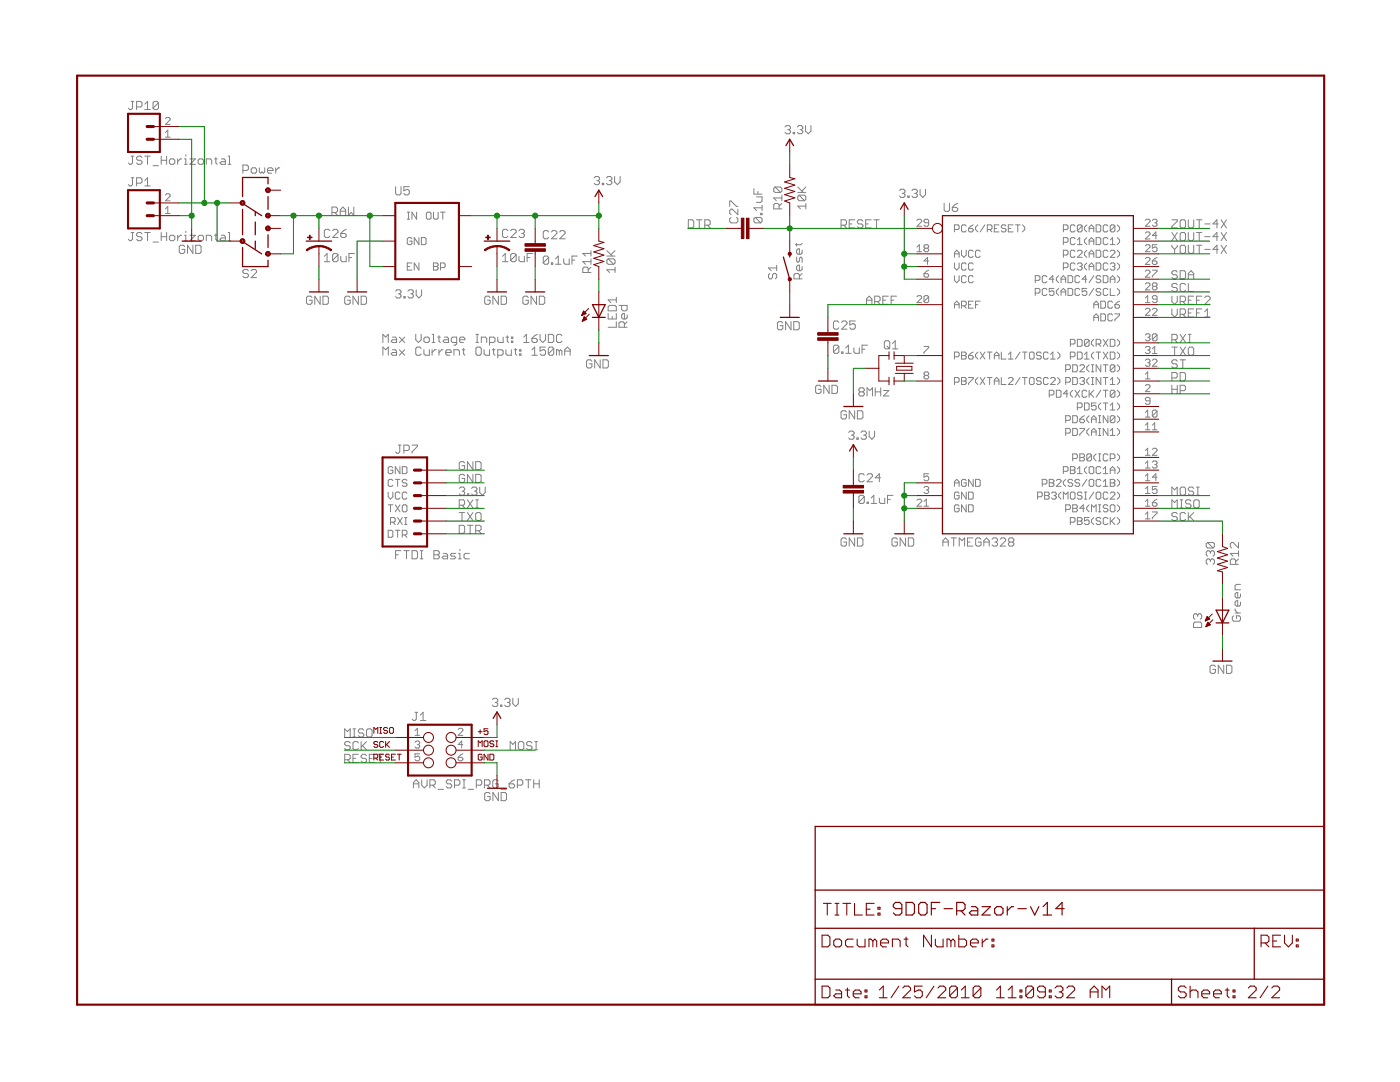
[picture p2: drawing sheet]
<svg xmlns="http://www.w3.org/2000/svg" width="279mm" height="216mm" viewBox="0 0 279 216" stroke-linecap="round" stroke-linejoin="round" font-family="sans-serif">
<g fill="#808080" stroke="#808080" stroke-width=".2">
<path d="M76.4 66.7v1.6z"/>
<path d="M76.4 66.7l.6 .6z"/>
<path d="M77.5 66.7l-.5 .6z"/>
<path d="M77.5 66.7v1.6z"/>
<path d="M78.3 67.3h.6z"/>
<path d="M78.9 67.3l.2 .2z"/>
<path d="M79.1 67.5v.8z"/>
<path d="M78.3 68.3h.8z"/>
<path d="M78.1 68.1l.2 .2z"/>
<path d="M78.3 67.8l-.2 .3z"/>
<path d="M78.3 67.8h.8z"/>
<path d="M79.7 67.3l1.1 1z"/>
<path d="M79.7 68.3l1.1-1z"/>
<path d="M83 66.7v1.1z"/>
<path d="M83 67.8l.5 .5z"/>
<path d="M83.5 68.3l.6-.5z"/>
<path d="M84.1 66.7v1.1z"/>
<path d="M84.9 68.3h.5z"/>
<path d="M85.4 68.3l.3-.2z"/>
<path d="M85.7 67.5v.6z"/>
<path d="M85.4 67.3l.3 .2z"/>
<path d="M84.9 67.3h.5z"/>
<path d="M84.6 67.5l.3-.2z"/>
<path d="M84.6 67.5v.6z"/>
<path d="M84.6 68.1l.3 .2z"/>
<path d="M86.2 66.7h.3z"/>
<path d="M86.5 66.7v1.6z"/>
<path d="M86.2 68.3h.6z"/>
<path d="M87.6 67v1.1z"/>
<path d="M87.6 68.1l.3 .2z"/>
<path d="M87.3 67.3h.6z"/>
<path d="M88.7 67.3h.5z"/>
<path d="M89.2 67.3l.3 .2z"/>
<path d="M89.5 67.5v.8z"/>
<path d="M88.7 68.3h.8z"/>
<path d="M88.4 68.1l.3 .2z"/>
<path d="M88.4 68.1l.3-.3z"/>
<path d="M88.7 67.8h.8z"/>
<path d="M90.6 68.9h.3z"/>
<path d="M90.9 68.9l.2-.3z"/>
<path d="M91.1 67.3v1.3z"/>
<path d="M90.3 67.3h.8z"/>
<path d="M90.3 67.3l-.2 .2z"/>
<path d="M90.1 67.5v.6z"/>
<path d="M90.1 68.1l.2 .2z"/>
<path d="M90.3 68.3h.8z"/>
<path d="M92 68.3h.5z"/>
<path d="M91.7 68.1l.3 .2z"/>
<path d="M91.7 67.5v.6z"/>
<path d="M91.7 67.5l.3-.2z"/>
<path d="M92 67.3h.5z"/>
<path d="M92.5 67.3l.3 .2z"/>
<path d="M92.8 67.5v.3z"/>
<path d="M91.7 67.8h1.1z"/>
<path d="M95 68.3h.5z"/>
<path d="M95.2 66.7v1.6z"/>
<path d="M95 66.7h.5z"/>
<path d="M96.1 67.3v1z"/>
<path d="M96.1 67.3h.8z"/>
<path d="M96.9 67.3l.2 .2z"/>
<path d="M97.1 67.5v.8z"/>
<path d="M97.7 67.3v1.6z"/>
<path d="M97.7 67.3h.8z"/>
<path d="M98.5 67.3l.3 .2z"/>
<path d="M98.8 67.5v.6z"/>
<path d="M98.8 68.1l-.3 .2z"/>
<path d="M97.7 68.3h.8z"/>
<path d="M99.3 67.3v.8z"/>
<path d="M99.3 68.1l.3 .2z"/>
<path d="M99.6 68.3h.8z"/>
<path d="M100.4 67.3v1z"/>
<path d="M101.2 67v1.1z"/>
<path d="M101.2 68.1l.3 .2z"/>
<path d="M101 67.3h.5z"/>
<path d="M102.1 67.3h.2z"/>
<path d="M102.3 67.3v.2z"/>
<path d="M102.1 67.5h.2z"/>
<path d="M102.1 67.3v.2z"/>
<path d="M102.1 68.1h.2z"/>
<path d="M102.3 68.1v.2z"/>
<path d="M102.1 68.3h.2z"/>
<path d="M102.1 68.1v.2z"/>
<path d="M105.1 66.7l-.6 .6z"/>
<path d="M105.1 66.7v1.6z"/>
<path d="M104.5 68.3h1.1z"/>
<path d="M106.7 67l.5-.3z"/>
<path d="M106.2 67.5l.5-.5z"/>
<path d="M106.2 67.5v.6z"/>
<path d="M106.2 68.1l.2 .2z"/>
<path d="M106.4 68.3h.6z"/>
<path d="M107.2 68.1l-.2 .2z"/>
<path d="M107.2 67.8v.3z"/>
<path d="M107 67.5l.2 .3z"/>
<path d="M106.2 67.5h.8z"/>
<path d="M107.8 66.7v1.1z"/>
<path d="M107.8 67.8l.5 .5z"/>
<path d="M108.3 68.3l.6-.5z"/>
<path d="M108.9 66.7v1.1z"/>
<path d="M109.4 66.7v1.6z"/>
<path d="M109.4 68.3h.8z"/>
<path d="M110.2 68.3l.3-.2z"/>
<path d="M110.5 67v1.1z"/>
<path d="M110.2 66.7l.3 .3z"/>
<path d="M109.4 66.7h.8z"/>
<path d="M111.9 66.7l.2 .3z"/>
<path d="M111.3 66.7h.6z"/>
<path d="M111.3 66.7l-.2 .3z"/>
<path d="M111.1 67v1.1z"/>
<path d="M111.1 68.1l.2 .2z"/>
<path d="M111.3 68.3h.6z"/>
<path d="M112.1 68.1l-.2 .2z"/>
<path d="M76.4 69.3v1.6z"/>
<path d="M76.4 69.3l.6 .5z"/>
<path d="M77 69.8l.5-.5z"/>
<path d="M77.5 69.3v1.6z"/>
<path d="M78.3 69.8h.6z"/>
<path d="M78.9 69.8l.2 .3z"/>
<path d="M79.1 70.1v.8z"/>
<path d="M78.3 70.9h.8z"/>
<path d="M78.1 70.6l.2 .3z"/>
<path d="M78.3 70.3l-.2 .3z"/>
<path d="M78.3 70.3h.8z"/>
<path d="M79.7 69.8l1.1 1.1z"/>
<path d="M80.8 69.8l-1.1 1.1z"/>
<path d="M83.8 69.3l.3 .2z"/>
<path d="M83.2 69.3h.6z"/>
<path d="M83.2 69.3l-.2 .2z"/>
<path d="M83 69.5v1.1z"/>
<path d="M83 70.6l.2 .3z"/>
<path d="M83.2 70.9h.6z"/>
<path d="M83.8 70.9l.3-.3z"/>
<path d="M84.6 69.8v.8z"/>
<path d="M84.6 70.6l.3 .3z"/>
<path d="M84.9 70.9h.8z"/>
<path d="M85.7 69.8v1.1z"/>
<path d="M86.2 69.8v1.1z"/>
<path d="M86.2 70.3l.6-.5z"/>
<path d="M86.8 69.8h.3z"/>
<path d="M87.6 69.8v1.1z"/>
<path d="M88.1 69.8l-.5 .5z"/>
<path d="M88.1 69.8h.3z"/>
<path d="M89.2 70.9h.6z"/>
<path d="M89 70.6l.2 .3z"/>
<path d="M89 70.1v.5z"/>
<path d="M89 70.1l.2-.3z"/>
<path d="M89.2 69.8h.6z"/>
<path d="M89.8 69.8l.2 .3z"/>
<path d="M90 70.1v.2z"/>
<path d="M89 70.3h1z"/>
<path d="M90.6 69.8v1.1z"/>
<path d="M90.6 69.8h.8z"/>
<path d="M91.4 69.8l.3 .3z"/>
<path d="M91.7 70.1v.8z"/>
<path d="M92.5 69.5v1.1z"/>
<path d="M92.5 70.6l.3 .3z"/>
<path d="M92.2 69.8h.6z"/>
<path d="M95.2 69.3h.6z"/>
<path d="M95.2 69.3l-.2 .2z"/>
<path d="M95 69.5v1.1z"/>
<path d="M95 70.6l.2 .3z"/>
<path d="M95.2 70.9h.6z"/>
<path d="M95.8 70.9l.3-.3z"/>
<path d="M96.1 69.5v1.1z"/>
<path d="M95.8 69.3l.3 .2z"/>
<path d="M96.6 69.8v.8z"/>
<path d="M96.6 70.6l.3 .3z"/>
<path d="M96.9 70.9h.8z"/>
<path d="M97.7 69.8v1.1z"/>
<path d="M98.5 69.5v1.1z"/>
<path d="M98.5 70.6l.3 .3z"/>
<path d="M98.2 69.8h.6z"/>
<path d="M99.3 69.8v1.6z"/>
<path d="M99.3 69.8h.8z"/>
<path d="M100.1 69.8l.3 .3z"/>
<path d="M100.4 70.1v.5z"/>
<path d="M100.4 70.6l-.3 .3z"/>
<path d="M99.3 70.9h.8z"/>
<path d="M101 69.8v.8z"/>
<path d="M101 70.6l.2 .3z"/>
<path d="M101.2 70.9h.8z"/>
<path d="M102 69.8v1.1z"/>
<path d="M102.9 69.5v1.1z"/>
<path d="M102.9 70.6l.2 .3z"/>
<path d="M102.6 69.8h.5z"/>
<path d="M103.7 69.8h.3z"/>
<path d="M104 69.8v.3z"/>
<path d="M103.7 70.1h.3z"/>
<path d="M103.7 69.8v.3z"/>
<path d="M103.7 70.6h.3z"/>
<path d="M104 70.6v.3z"/>
<path d="M103.7 70.9h.3z"/>
<path d="M103.7 70.6v.3z"/>
<path d="M106.2 69.8l.5-.5z"/>
<path d="M106.7 69.3v1.6z"/>
<path d="M106.2 70.9h1z"/>
<path d="M107.8 69.3h1.1z"/>
<path d="M107.8 69.3v.8z"/>
<path d="M107.8 70.1l.5-.3z"/>
<path d="M108.3 69.8h.3z"/>
<path d="M108.6 69.8l.3 .3z"/>
<path d="M108.9 70.1v.5z"/>
<path d="M108.9 70.6l-.3 .3z"/>
<path d="M108.1 70.9h.5z"/>
<path d="M107.8 70.6l.3 .3z"/>
<path d="M109.4 69.5v1.1z"/>
<path d="M109.4 69.5l.3-.2z"/>
<path d="M109.7 69.3h.5z"/>
<path d="M110.2 69.3l.3 .2z"/>
<path d="M110.5 69.5v1.1z"/>
<path d="M110.5 70.6l-.3 .3z"/>
<path d="M109.7 70.9h.5z"/>
<path d="M109.4 70.6l.3 .3z"/>
<path d="M109.4 70.6l1.1-1.1z"/>
<path d="M111.1 69.8v1.1z"/>
<path d="M111.1 69.8h.2z"/>
<path d="M111.3 69.8l.3 .3z"/>
<path d="M111.6 70.1v.8z"/>
<path d="M111.6 70.1l.3-.3z"/>
<path d="M111.9 69.8l.2 .3z"/>
<path d="M112.1 70.1v.8z"/>
<path d="M112.7 69.8v1.1z"/>
<path d="M112.7 69.8l.5-.5z"/>
<path d="M113.2 69.3l.6 .5z"/>
<path d="M113.8 69.8v1.1z"/>
<path d="M112.7 70.1h1.1z"/>
<path d="M108.4 51.4v1.1z"/>
<path d="M108.4 51.4l.3-.3z"/>
<path d="M108.7 51.1h.5z"/>
<path d="M109.2 51.1l.3 .3z"/>
<path d="M109.5 51.4v1.1z"/>
<path d="M109.5 52.5l-.3 .2z"/>
<path d="M108.7 52.7h.5z"/>
<path d="M108.4 52.5l.3 .2z"/>
<path d="M108.4 52.5l1.1-1.1z"/>
<path d="M110 52.5v.2z"/>
<path d="M110 52.5h.3z"/>
<path d="M110.3 52.5v.2z"/>
<path d="M110 52.7h.3z"/>
<path d="M110.9 51.6l.5-.5z"/>
<path d="M111.4 51.1v1.6z"/>
<path d="M110.9 52.7h1.1z"/>
<path d="M112.5 51.6v.9z"/>
<path d="M112.5 52.5l.3 .2z"/>
<path d="M112.8 52.7h.8z"/>
<path d="M113.6 51.6v1.1z"/>
<path d="M114.2 51.1v1.6z"/>
<path d="M114.2 51.1h1z"/>
<path d="M114.2 51.9h.5z"/>
<path d="M100.3 51.1l.5-.5z"/>
<path d="M100.8 50.6v1.6z"/>
<path d="M100.3 52.2h1.1z"/>
<path d="M101.9 50.9v1z"/>
<path d="M101.9 50.9l.3-.3z"/>
<path d="M102.2 50.6h.5z"/>
<path d="M102.7 50.6l.3 .3z"/>
<path d="M103 50.9v1z"/>
<path d="M103 51.9l-.3 .3z"/>
<path d="M102.2 52.2h.5z"/>
<path d="M101.9 51.9l.3 .3z"/>
<path d="M101.9 51.9l1.1-1z"/>
<path d="M103.6 51.1v.8z"/>
<path d="M103.6 51.9l.2 .3z"/>
<path d="M103.8 52.2h.8z"/>
<path d="M104.6 51.1v1.1z"/>
<path d="M105.2 50.6v1.6z"/>
<path d="M105.2 50.6h1.1z"/>
<path d="M105.2 51.4h.5z"/>
<path d="M97.6 59.1l.2 .3z"/>
<path d="M97 59.1h.6z"/>
<path d="M97 59.1l-.3 .3z"/>
<path d="M96.7 59.4v1.1z"/>
<path d="M96.7 60.5l.3 .2z"/>
<path d="M97 60.7h.6z"/>
<path d="M97.8 60.5l-.2 .2z"/>
<path d="M97.8 59.9v.6z"/>
<path d="M97.3 59.9h.5z"/>
<path d="M98.4 59.1v1.6z"/>
<path d="M98.4 59.1l1.1 1.6z"/>
<path d="M99.5 59.1v1.6z"/>
<path d="M100 59.1v1.6z"/>
<path d="M100 60.7h.8z"/>
<path d="M101.1 60.5l-.3 .2z"/>
<path d="M101.1 59.4v1.1z"/>
<path d="M100.8 59.1l.3 .3z"/>
<path d="M100 59.1h.8z"/>
<path d="M105.2 59.1l.2 .3z"/>
<path d="M104.6 59.1h.6z"/>
<path d="M104.6 59.1l-.2 .3z"/>
<path d="M104.4 59.4v1.1z"/>
<path d="M104.4 60.5l.2 .2z"/>
<path d="M104.6 60.7h.6z"/>
<path d="M105.2 60.7l.2-.2z"/>
<path d="M105.4 59.9v.6z"/>
<path d="M104.9 59.9h.5z"/>
<path d="M106 59.1v1.6z"/>
<path d="M106 59.1l1.1 1.6z"/>
<path d="M107.1 59.1v1.6z"/>
<path d="M107.6 59.1v1.6z"/>
<path d="M107.6 60.7h.8z"/>
<path d="M108.7 60.5l-.3 .2z"/>
<path d="M108.7 59.4v1.1z"/>
<path d="M108.4 59.1l.3 .3z"/>
<path d="M107.6 59.1h.8z"/>
<path d="M121.1 53.8l.5 .6z"/>
<path d="M121.1 53.8h1.6z"/>
<path d="M122.7 53.3v1.1z"/>
<path d="M121.4 52.7h1.1z"/>
<path d="M121.1 52.5l.3 .2z"/>
<path d="M121.1 51.9v.6z"/>
<path d="M121.1 51.9l.3-.3z"/>
<path d="M121.4 51.6h1.1z"/>
<path d="M122.5 51.6l.2 .3z"/>
<path d="M122.7 51.9v.6z"/>
<path d="M122.7 52.5l-.2 .2z"/>
<path d="M121.4 51.6l1.1 1.1z"/>
<path d="M121.1 51.1h1.6z"/>
<path d="M121.1 50l1.1 1.1z"/>
<path d="M121.9 50.8l.8-.8z"/>
<path d="M123.5 65.3h1.7z"/>
<path d="M123.5 64.5v.8z"/>
<path d="M123.5 64.5l.3-.3z"/>
<path d="M123.8 64.2h.5z"/>
<path d="M124.3 64.2l.3 .3z"/>
<path d="M124.6 64.5v.8z"/>
<path d="M124.6 64.7l.6-.5z"/>
<path d="M125.2 62.8v.6z"/>
<path d="M124.9 63.6l.3-.2z"/>
<path d="M124.3 63.6h.6z"/>
<path d="M124.1 63.4l.2 .2z"/>
<path d="M124.1 62.8v.6z"/>
<path d="M124.1 62.8l.2-.2z"/>
<path d="M124.3 62.6h.3z"/>
<path d="M124.6 62.6v1z"/>
<path d="M123.5 60.9h1.7z"/>
<path d="M125.2 60.9v.8z"/>
<path d="M125.2 61.7l-.3 .3z"/>
<path d="M124.3 62h.6z"/>
<path d="M124.1 61.7l.2 .3z"/>
<path d="M124.1 60.9v.8z"/>
<path d="M117.9 71.8l.2 .3z"/>
<path d="M117.3 71.8h.6z"/>
<path d="M117.3 71.8l-.2 .3z"/>
<path d="M117.1 72.1v1.1z"/>
<path d="M117.1 73.2l.2 .2z"/>
<path d="M117.3 73.4h.6z"/>
<path d="M117.9 73.4l.2-.2z"/>
<path d="M118.1 72.6v.6z"/>
<path d="M117.6 72.6h.5z"/>
<path d="M118.7 71.8v1.6z"/>
<path d="M118.7 71.8l1.1 1.6z"/>
<path d="M119.8 71.8v1.6z"/>
<path d="M120.3 71.8v1.6z"/>
<path d="M120.3 73.4h.8z"/>
<path d="M121.4 73.2l-.3 .2z"/>
<path d="M121.4 72.1v1.1z"/>
<path d="M121.1 71.8l.3 .3z"/>
<path d="M120.3 71.8h.8z"/>
<path d="M159.2 41.1l.5 .6z"/>
<path d="M159.2 41.1h1.6z"/>
<path d="M160.8 40.6v1.1z"/>
<path d="M159.5 40h1.1z"/>
<path d="M159.2 39.8l.3 .2z"/>
<path d="M159.2 39.2v.6z"/>
<path d="M159.5 38.9l-.3 .3z"/>
<path d="M159.5 38.9h1.1z"/>
<path d="M160.6 38.9l.2 .3z"/>
<path d="M160.8 39.2v.6z"/>
<path d="M160.8 39.8l-.2 .2z"/>
<path d="M159.5 38.9l1.1 1.1z"/>
<path d="M159.2 38.4h1.6z"/>
<path d="M159.2 37.3l1.1 1.1z"/>
<path d="M160.8 37.3l-.8 .8z"/>
<path d="M156 64.2l.2 .3z"/>
<path d="M155.4 64.2h.6z"/>
<path d="M155.4 64.2l-.2 .3z"/>
<path d="M155.2 64.5v1z"/>
<path d="M155.2 65.5l.2 .3z"/>
<path d="M155.4 65.8h.6z"/>
<path d="M156 65.8l.2-.3z"/>
<path d="M156.2 65v.5z"/>
<path d="M155.7 65h.5z"/>
<path d="M156.8 64.2v1.6z"/>
<path d="M156.8 64.2l1.1 1.6z"/>
<path d="M157.9 64.2v1.6z"/>
<path d="M158.4 64.2v1.6z"/>
<path d="M158.4 65.8h.8z"/>
<path d="M159.2 65.8l.3-.3z"/>
<path d="M159.5 64.5v1z"/>
<path d="M159.2 64.2l.3 .3z"/>
<path d="M158.4 64.2h.8z"/>
<path d="M171.4 99.1v1.1z"/>
<path d="M171.4 99.1l.3-.3z"/>
<path d="M171.7 98.8h.5z"/>
<path d="M172.2 98.8l.3 .3z"/>
<path d="M172.5 99.1v1.1z"/>
<path d="M172.2 100.5l.3-.3z"/>
<path d="M171.7 100.5h.5z"/>
<path d="M171.4 100.2l.3 .3z"/>
<path d="M172.5 99.1l-1.1 1.1z"/>
<path d="M173 100.2v.3z"/>
<path d="M173 100.2h.3z"/>
<path d="M173.3 100.2v.3z"/>
<path d="M173 100.5h.3z"/>
<path d="M174.4 98.8l-.5 .6z"/>
<path d="M174.4 98.8v1.7z"/>
<path d="M173.9 100.5h1z"/>
<path d="M175.5 99.4v.8z"/>
<path d="M175.5 100.2l.3 .3z"/>
<path d="M175.8 100.5h.8z"/>
<path d="M176.6 99.4v1.1z"/>
<path d="M177.1 98.8v1.7z"/>
<path d="M177.1 98.8h1.1z"/>
<path d="M177.1 99.7h.6z"/>
<path d="M168.7 107.3l.2 .3z"/>
<path d="M168.1 107.3h.6z"/>
<path d="M168.1 107.3l-.2 .3z"/>
<path d="M167.9 107.6v1.1z"/>
<path d="M167.9 108.7l.2 .3z"/>
<path d="M168.1 109h.6z"/>
<path d="M168.7 109l.2-.3z"/>
<path d="M168.9 108.2v.5z"/>
<path d="M168.4 108.2h.5z"/>
<path d="M169.5 107.3v1.7z"/>
<path d="M169.5 107.3l1.1 1.7z"/>
<path d="M170.6 107.3v1.7z"/>
<path d="M171.1 107.3v1.7z"/>
<path d="M171.1 109h.8z"/>
<path d="M171.9 109l.3-.3z"/>
<path d="M172.2 107.6v1.1z"/>
<path d="M171.9 107.3l.3 .3z"/>
<path d="M171.1 107.3h.8z"/>
<path d="M166.3 69.2v1z"/>
<path d="M166.6 68.9l-.3 .3z"/>
<path d="M166.6 68.9h.5z"/>
<path d="M167.1 68.9l.3 .3z"/>
<path d="M167.4 69.2v1z"/>
<path d="M167.4 70.2l-.3 .3z"/>
<path d="M166.6 70.5h.5z"/>
<path d="M166.3 70.2l.3 .3z"/>
<path d="M166.3 70.2l1.1-1z"/>
<path d="M168 70.2v.3z"/>
<path d="M168 70.2h.2z"/>
<path d="M168.2 70.2v.3z"/>
<path d="M168 70.5h.2z"/>
<path d="M169.3 68.9l-.5 .5z"/>
<path d="M169.3 68.9v1.6z"/>
<path d="M168.8 70.5h1.1z"/>
<path d="M170.4 69.4v.8z"/>
<path d="M170.4 70.2l.3 .3z"/>
<path d="M170.7 70.5h.8z"/>
<path d="M171.5 69.4v1.1z"/>
<path d="M172 68.9v1.6z"/>
<path d="M172 68.9h1.1z"/>
<path d="M172 69.7h.6z"/>
<path d="M163.6 76.9l.3 .3z"/>
<path d="M163 76.9h.6z"/>
<path d="M163 76.9l-.2 .3z"/>
<path d="M162.8 77.2v1z"/>
<path d="M162.8 78.2l.2 .3z"/>
<path d="M163 78.5h.6z"/>
<path d="M163.6 78.5l.3-.3z"/>
<path d="M163.9 77.7v.5z"/>
<path d="M163.3 77.7h.6z"/>
<path d="M164.4 76.9v1.6z"/>
<path d="M164.4 76.9l1.1 1.6z"/>
<path d="M165.5 76.9v1.6z"/>
<path d="M166 76.9v1.6z"/>
<path d="M166 78.5h.9z"/>
<path d="M166.9 78.5l.2-.3z"/>
<path d="M167.1 77.2v1z"/>
<path d="M166.9 76.9l.2 .3z"/>
<path d="M166 76.9h.9z"/>
<path d="M240.7 112.4l.3 .2z"/>
<path d="M240.7 111.8v.6z"/>
<path d="M240.7 111.8l.3-.3z"/>
<path d="M241 111.5h.3z"/>
<path d="M241.3 111.5l.3 .3z"/>
<path d="M241.6 111.8v.3z"/>
<path d="M241.8 111.5l-.2 .3z"/>
<path d="M241.8 111.5h.3z"/>
<path d="M242.1 111.5l.3 .3z"/>
<path d="M242.4 111.8v.6z"/>
<path d="M242.1 112.6l.3-.2z"/>
<path d="M240.7 110.7l.3 .3z"/>
<path d="M240.7 110.2v.5z"/>
<path d="M240.7 110.2l.3-.3z"/>
<path d="M241 109.9h.3z"/>
<path d="M241.3 109.9l.3 .3z"/>
<path d="M241.6 110.2v.2z"/>
<path d="M241.8 109.9l-.2 .3z"/>
<path d="M241.8 109.9h.3z"/>
<path d="M242.1 109.9l.3 .3z"/>
<path d="M242.4 110.2v.5z"/>
<path d="M242.4 110.7l-.3 .3z"/>
<path d="M241 109.3h1.1z"/>
<path d="M240.7 109.1l.3 .2z"/>
<path d="M240.7 108.5v.6z"/>
<path d="M240.7 108.5l.3-.3z"/>
<path d="M241 108.2h1.1z"/>
<path d="M242.1 108.2l.3 .3z"/>
<path d="M242.4 108.5v.6z"/>
<path d="M242.4 109.1l-.3 .2z"/>
<path d="M241 108.2l1.1 1.1z"/>
<path d="M245.9 123.1l.3-.2z"/>
<path d="M245.9 123.1v.6z"/>
<path d="M245.9 123.7l.3 .3z"/>
<path d="M246.2 124h1.1z"/>
<path d="M247.3 124l.3-.3z"/>
<path d="M247.6 123.1v.6z"/>
<path d="M247.3 122.9l.3 .2z"/>
<path d="M246.8 122.9h.5z"/>
<path d="M246.8 122.9v.5z"/>
<path d="M246.5 122.3h1.1z"/>
<path d="M246.5 121.8l.5 .5z"/>
<path d="M246.5 121.5v.3z"/>
<path d="M247.6 120.1v.6z"/>
<path d="M247.3 120.9l.3-.2z"/>
<path d="M246.8 120.9h.5z"/>
<path d="M246.5 120.7l.3 .2z"/>
<path d="M246.5 120.1v.6z"/>
<path d="M246.5 120.1l.3-.2z"/>
<path d="M246.8 119.9h.2z"/>
<path d="M247 119.9v1z"/>
<path d="M247.6 118.5v.5z"/>
<path d="M247.6 119l-.3 .3z"/>
<path d="M246.8 119.3h.5z"/>
<path d="M246.5 119l.3 .3z"/>
<path d="M246.5 118.5v.5z"/>
<path d="M246.5 118.5l.3-.3z"/>
<path d="M246.8 118.2h.2z"/>
<path d="M247 118.2v1.1z"/>
<path d="M246.5 117.7h1.1z"/>
<path d="M246.5 116.9v.8z"/>
<path d="M246.5 116.9l.3-.3z"/>
<path d="M246.8 116.6h.8z"/>
<path d="M242.3 132.7l.3 .3z"/>
<path d="M241.8 132.7h.5z"/>
<path d="M241.8 132.7l-.3 .3z"/>
<path d="M241.5 133v1.1z"/>
<path d="M241.5 134.1l.3 .3z"/>
<path d="M241.8 134.4h.5z"/>
<path d="M242.6 134.1l-.3 .3z"/>
<path d="M242.6 133.6v.5z"/>
<path d="M242 133.6h.6z"/>
<path d="M243.1 132.7v1.7z"/>
<path d="M243.1 132.7l1.1 1.7z"/>
<path d="M244.2 132.7v1.7z"/>
<path d="M244.8 132.7v1.7z"/>
<path d="M244.8 134.4h.8z"/>
<path d="M245.6 134.4l.3-.3z"/>
<path d="M245.9 133v1.1z"/>
<path d="M245.6 132.7l.3 .3z"/>
<path d="M244.8 132.7h.8z"/>
<path d="M79 58.1l.2-.3z"/>
<path d="M79.2 57.8h.6z"/>
<path d="M79.8 57.8l.2 .3z"/>
<path d="M80 58.1v.3z"/>
<path d="M80 58.4l-.2 .2z"/>
<path d="M79.5 58.6h.3z"/>
<path d="M79.8 58.6l.2 .3z"/>
<path d="M80 58.9v.3z"/>
<path d="M80 59.2l-.2 .3z"/>
<path d="M79.2 59.5h.6z"/>
<path d="M79 59.2l.2 .3z"/>
<path d="M80.6 59.2v.3z"/>
<path d="M80.6 59.2h.3z"/>
<path d="M80.9 59.2v.3z"/>
<path d="M80.6 59.5h.3z"/>
<path d="M81.4 58.1l.3-.3z"/>
<path d="M81.7 57.8h.5z"/>
<path d="M82.2 57.8l.3 .3z"/>
<path d="M82.5 58.1v.3z"/>
<path d="M82.5 58.4l-.3 .2z"/>
<path d="M82 58.6h.2z"/>
<path d="M82.2 58.6l.3 .3z"/>
<path d="M82.5 58.9v.3z"/>
<path d="M82.5 59.2l-.3 .3z"/>
<path d="M81.7 59.5h.5z"/>
<path d="M81.4 59.2l.3 .3z"/>
<path d="M83.1 57.8v1.1z"/>
<path d="M83.1 58.9l.5 .6z"/>
<path d="M83.6 59.5l.5-.6z"/>
<path d="M84.1 57.8v1.1z"/>
<path d="M64.7 51.1l.6-.5z"/>
<path d="M65.3 50.6v1.6z"/>
<path d="M64.7 52.2h1.1z"/>
<path d="M66.4 50.9v1z"/>
<path d="M66.6 50.6l-.2 .3z"/>
<path d="M66.6 50.6h.6z"/>
<path d="M67.2 50.6l.3 .3z"/>
<path d="M67.5 50.9v1z"/>
<path d="M67.5 51.9l-.3 .3z"/>
<path d="M66.6 52.2h.6z"/>
<path d="M66.4 51.9l.2 .3z"/>
<path d="M66.4 51.9l1.1-1z"/>
<path d="M68 51.1v.8z"/>
<path d="M68 51.9l.3 .3z"/>
<path d="M68.3 52.2h.8z"/>
<path d="M69.1 51.1v1.1z"/>
<path d="M69.6 50.6v1.6z"/>
<path d="M69.6 50.6h1.1z"/>
<path d="M69.6 51.4h.6z"/>
<path d="M69.6 59.1l.3 .3z"/>
<path d="M69.1 59.1h.5z"/>
<path d="M69.1 59.1l-.3 .3z"/>
<path d="M68.8 59.4v1.1z"/>
<path d="M68.8 60.5l.3 .2z"/>
<path d="M69.1 60.7h.5z"/>
<path d="M69.6 60.7l.3-.2z"/>
<path d="M69.9 59.9v.6z"/>
<path d="M69.3 59.9h.6z"/>
<path d="M70.4 59.1v1.6z"/>
<path d="M70.4 59.1l1.1 1.6z"/>
<path d="M71.5 59.1v1.6z"/>
<path d="M72.1 59.1v1.6z"/>
<path d="M72.1 60.7h.8z"/>
<path d="M73.2 60.5l-.3 .2z"/>
<path d="M73.2 59.4v1.1z"/>
<path d="M72.9 59.1l.3 .3z"/>
<path d="M72.1 59.1h.8z"/>
<path d="M62 59.1l.3 .3z"/>
<path d="M61.4 59.1h.6z"/>
<path d="M61.4 59.1l-.2 .3z"/>
<path d="M61.2 59.4v1.1z"/>
<path d="M61.2 60.5l.2 .2z"/>
<path d="M61.4 60.7h.6z"/>
<path d="M62 60.7l.3-.2z"/>
<path d="M62.3 59.9v.6z"/>
<path d="M61.7 59.9h.6z"/>
<path d="M62.8 59.1v1.6z"/>
<path d="M62.8 59.1l1.1 1.6z"/>
<path d="M63.9 59.1v1.6z"/>
<path d="M64.5 59.1v1.6z"/>
<path d="M64.5 60.7h.8z"/>
<path d="M65.5 60.5l-.2 .2z"/>
<path d="M65.5 59.4v1.1z"/>
<path d="M65.3 59.1l.2 .3z"/>
<path d="M64.5 59.1h.8z"/>
<path d="M171.7 77.4l-.3 .3z"/>
<path d="M171.7 77.4h.5z"/>
<path d="M172.2 77.4l.3 .3z"/>
<path d="M172.5 77.7v.2z"/>
<path d="M172.5 77.9l-.3 .3z"/>
<path d="M172.2 78.2l.3 .3z"/>
<path d="M172.5 78.5v.2z"/>
<path d="M172.5 78.7l-.3 .3z"/>
<path d="M171.7 79h.5z"/>
<path d="M171.4 78.7l.3 .3z"/>
<path d="M171.4 78.5v.2z"/>
<path d="M171.7 78.2l-.3 .3z"/>
<path d="M171.4 77.9l.3 .3z"/>
<path d="M171.4 77.7v.2z"/>
<path d="M171.7 78.2h.5z"/>
<path d="M173 77.4v1.6z"/>
<path d="M173 77.4l.6 .5z"/>
<path d="M173.6 77.9l.5-.5z"/>
<path d="M174.1 77.4v1.6z"/>
<path d="M174.7 77.4v1.6z"/>
<path d="M174.7 78.2h1.1z"/>
<path d="M175.8 77.4v1.6z"/>
<path d="M176.3 77.9h1.1z"/>
<path d="M177.4 77.9l-1.1 1.1z"/>
<path d="M176.3 79h1.1z"/>
<path d="M168.7 82l.2 .2z"/>
<path d="M168.1 82h.6z"/>
<path d="M168.1 82l-.2 .2z"/>
<path d="M167.9 82.2v1.1z"/>
<path d="M167.9 83.3l.2 .3z"/>
<path d="M168.1 83.6h.6z"/>
<path d="M168.7 83.6l.2-.3z"/>
<path d="M168.9 82.8v.5z"/>
<path d="M168.4 82.8h.5z"/>
<path d="M169.5 82v1.6z"/>
<path d="M169.5 82l1.1 1.6z"/>
<path d="M170.6 82v1.6z"/>
<path d="M171.1 82v1.6z"/>
<path d="M171.1 83.6h.8z"/>
<path d="M171.9 83.6l.3-.3z"/>
<path d="M172.2 82.2v1.1z"/>
<path d="M171.9 82l.3 .2z"/>
<path d="M171.1 82h.8z"/>
<path d="M188.2 107.9v1.1z"/>
<path d="M188.7 107.3l-.5 .6z"/>
<path d="M188.7 107.3l.6 .6z"/>
<path d="M189.3 107.9v1.1z"/>
<path d="M188.2 108.2h1.1z"/>
<path d="M190.3 107.3v1.7z"/>
<path d="M189.8 107.3h1.1z"/>
<path d="M191.4 107.3v1.7z"/>
<path d="M191.4 107.3l.6 .6z"/>
<path d="M192.5 107.3l-.5 .6z"/>
<path d="M192.5 107.3v1.7z"/>
<path d="M193.1 107.3h1.1z"/>
<path d="M193.1 107.3v1.7z"/>
<path d="M193.1 109h1.1z"/>
<path d="M193.1 108.2h.5z"/>
<path d="M195.5 107.3l.3 .3z"/>
<path d="M195 107.3h.5z"/>
<path d="M195 107.3l-.3 .3z"/>
<path d="M194.7 107.6v1.1z"/>
<path d="M194.7 108.7l.3 .3z"/>
<path d="M195 109h.5z"/>
<path d="M195.5 109l.3-.3z"/>
<path d="M195.8 108.2v.5z"/>
<path d="M195.2 108.2h.6z"/>
<path d="M196.3 107.9v1.1z"/>
<path d="M196.3 107.9l.6-.6z"/>
<path d="M196.9 107.3l.5 .6z"/>
<path d="M197.4 107.9v1.1z"/>
<path d="M196.3 108.2h1.1z"/>
<path d="M198.2 107.3l-.2 .3z"/>
<path d="M198.2 107.3h.6z"/>
<path d="M198.8 107.3l.3 .3z"/>
<path d="M199.1 107.6v.3z"/>
<path d="M198.8 108.2l.3-.3z"/>
<path d="M198.5 108.2h.3z"/>
<path d="M198.8 108.2l.3 .2z"/>
<path d="M199.1 108.4v.3z"/>
<path d="M198.8 109l.3-.3z"/>
<path d="M198.2 109h.6z"/>
<path d="M198 108.7l.2 .3z"/>
<path d="M199.6 109h1.1z"/>
<path d="M199.6 109l1.1-1.1z"/>
<path d="M200.7 107.6v.3z"/>
<path d="M200.4 107.3l.3 .3z"/>
<path d="M199.9 107.3h.5z"/>
<path d="M199.9 107.3l-.3 .3z"/>
<path d="M201.3 107.6l.2-.3z"/>
<path d="M201.5 107.3h.6z"/>
<path d="M202.1 107.3l.2 .3z"/>
<path d="M202.3 107.6v.3z"/>
<path d="M202.3 107.9l-.2 .3z"/>
<path d="M202.1 108.2l.2 .2z"/>
<path d="M202.3 108.4v.3z"/>
<path d="M202.3 108.7l-.2 .3z"/>
<path d="M201.5 109h.6z"/>
<path d="M201.3 108.7l.2 .3z"/>
<path d="M201.3 108.4v.3z"/>
<path d="M201.3 108.4l.2-.2z"/>
<path d="M201.3 107.9l.2 .3z"/>
<path d="M201.3 107.6v.3z"/>
<path d="M201.5 108.2h.6z"/>
<path d="M178.8 107.3l.3 .3z"/>
<path d="M178.3 107.3h.5z"/>
<path d="M178.3 107.3l-.3 .3z"/>
<path d="M178 107.6v1.1z"/>
<path d="M178 108.7l.3 .3z"/>
<path d="M178.3 109h.5z"/>
<path d="M178.8 109l.3-.3z"/>
<path d="M179.1 108.2v.5z"/>
<path d="M178.5 108.2h.6z"/>
<path d="M179.6 107.3v1.7z"/>
<path d="M179.6 107.3l1.1 1.7z"/>
<path d="M180.7 107.3v1.7z"/>
<path d="M181.3 107.3v1.7z"/>
<path d="M181.3 109h.8z"/>
<path d="M182.4 108.7l-.3 .3z"/>
<path d="M182.4 107.6v1.1z"/>
<path d="M182.1 107.3l.3 .3z"/>
<path d="M181.3 107.3h.8z"/>
<path d="M79 109.9v1.6z"/>
<path d="M79 109.9h1z"/>
<path d="M79 110.7h.5z"/>
<path d="M81.1 109.9v1.6z"/>
<path d="M80.6 109.9h1.1z"/>
<path d="M82.2 109.9v1.6z"/>
<path d="M82.2 111.5h.8z"/>
<path d="M83 111.5l.3-.2z"/>
<path d="M83.3 110.2v1.1z"/>
<path d="M83 109.9l.3 .3z"/>
<path d="M82.2 109.9h.8z"/>
<path d="M83.9 111.5h.5z"/>
<path d="M84.1 109.9v1.6z"/>
<path d="M83.9 109.9h.5z"/>
<path d="M86.6 109.9v1.6z"/>
<path d="M86.6 109.9h.8z"/>
<path d="M87.4 109.9l.3 .3z"/>
<path d="M87.7 110.2v.2z"/>
<path d="M87.7 110.4l-.3 .3z"/>
<path d="M87.4 110.7l.3 .3z"/>
<path d="M87.7 111v.3z"/>
<path d="M87.7 111.3l-.3 .2z"/>
<path d="M86.6 111.5h.8z"/>
<path d="M86.6 110.7h.8z"/>
<path d="M88.5 110.4h.5z"/>
<path d="M89 110.4l.3 .3z"/>
<path d="M89.3 110.7v.8z"/>
<path d="M88.5 111.5h.8z"/>
<path d="M88.2 111.3l.3 .2z"/>
<path d="M88.2 111.3l.3-.3z"/>
<path d="M88.5 111h.8z"/>
<path d="M89.9 111.5h.8z"/>
<path d="M90.7 111.5l.3-.2z"/>
<path d="M90.7 111l.3 .3z"/>
<path d="M90.1 111h.6z"/>
<path d="M89.9 110.7l.2 .3z"/>
<path d="M89.9 110.7l.2-.3z"/>
<path d="M90.1 110.4h.9z"/>
<path d="M91.5 110.4h.3z"/>
<path d="M91.8 110.4v1.1z"/>
<path d="M91.5 111.5h.6z"/>
<path d="M91.8 109.6v.3z"/>
<path d="M92.9 110.4h.8z"/>
<path d="M92.9 110.4l-.3 .3z"/>
<path d="M92.6 110.7v.6z"/>
<path d="M92.6 111.3l.3 .2z"/>
<path d="M92.9 111.5h.8z"/>
<path d="M150.7 44.5h1.1z"/>
<path d="M150.5 44.2l.2 .3z"/>
<path d="M150.5 43.7v.5z"/>
<path d="M150.7 43.4l-.2 .3z"/>
<path d="M150.7 43.4h1.1z"/>
<path d="M151.8 43.4l.3 .3z"/>
<path d="M152.1 43.7v.5z"/>
<path d="M152.1 44.2l-.3 .3z"/>
<path d="M150.7 43.4l1.1 1.1z"/>
<path d="M151.8 42.8h.3z"/>
<path d="M151.8 42.6v.2z"/>
<path d="M151.8 42.6h.3z"/>
<path d="M152.1 42.6v.2z"/>
<path d="M150.5 41.5l.5 .5z"/>
<path d="M150.5 41.5h1.6z"/>
<path d="M152.1 40.9v1.1z"/>
<path d="M151 40.4h.8z"/>
<path d="M151.8 40.4l.3-.3z"/>
<path d="M152.1 39.3v.8z"/>
<path d="M151 39.3h1.1z"/>
<path d="M150.5 38.7h1.6z"/>
<path d="M150.5 37.7v1z"/>
<path d="M151.3 38.2v.5z"/>
<path d="M158.5 55.6h1.6z"/>
<path d="M158.5 54.8v.8z"/>
<path d="M158.5 54.8l.2-.2z"/>
<path d="M158.7 54.6h.6z"/>
<path d="M159.3 54.6l.2 .2z"/>
<path d="M159.5 54.8v.8z"/>
<path d="M159.5 55.1l.6-.5z"/>
<path d="M160.1 53.2v.5z"/>
<path d="M160.1 53.7l-.3 .3z"/>
<path d="M159.3 54h.5z"/>
<path d="M159 53.7l.3 .3z"/>
<path d="M159 53.2v.5z"/>
<path d="M159 53.2l.3-.3z"/>
<path d="M159.3 52.9h.2z"/>
<path d="M159.5 52.9v1.1z"/>
<path d="M160.1 51.6v.8z"/>
<path d="M159.8 51.3l.3 .3z"/>
<path d="M159.8 51.3l-.3 .3z"/>
<path d="M159.5 51.6v.5z"/>
<path d="M159.5 52.1l-.2 .3z"/>
<path d="M159 52.1l.3 .3z"/>
<path d="M159 51.3v.8z"/>
<path d="M160.1 49.9v.6z"/>
<path d="M160.1 50.5l-.3 .2z"/>
<path d="M159.3 50.7h.5z"/>
<path d="M159 50.5l.3 .2z"/>
<path d="M159 49.9v.6z"/>
<path d="M159 49.9l.3-.2z"/>
<path d="M159.3 49.7h.2z"/>
<path d="M159.5 49.7v1z"/>
<path d="M158.7 48.8h1.1z"/>
<path d="M159.8 48.8l.3-.2z"/>
<path d="M159 48.6v.5z"/>
<path d="M25.6 47.8l.3 .2z"/>
<path d="M25.9 48h.3z"/>
<path d="M26.2 48l.2-.2z"/>
<path d="M26.4 46.4v1.4z"/>
<path d="M26.2 46.4h.5z"/>
<path d="M28.1 46.4l.2 .3z"/>
<path d="M27.5 46.4h.6z"/>
<path d="M27.5 46.4l-.2 .3z"/>
<path d="M27.3 46.7v.2z"/>
<path d="M27.3 46.9l.2 .3z"/>
<path d="M27.5 47.2h.6z"/>
<path d="M28.1 47.2l.2 .3z"/>
<path d="M28.3 47.5v.3z"/>
<path d="M28.3 47.8l-.2 .2z"/>
<path d="M27.5 48h.6z"/>
<path d="M27.3 47.8l.2 .2z"/>
<path d="M29.4 46.4v1.6z"/>
<path d="M28.9 46.4h1.1z"/>
<path d="M30.5 48.3h1.1z"/>
<path d="M32.2 46.4v1.6z"/>
<path d="M32.2 47.2h1.1z"/>
<path d="M33.3 46.4v1.6z"/>
<path d="M34.1 48h.5z"/>
<path d="M34.9 47.8l-.3 .2z"/>
<path d="M34.9 47.2v.6z"/>
<path d="M34.6 46.9l.3 .3z"/>
<path d="M34.1 46.9h.5z"/>
<path d="M34.1 46.9l-.3 .3z"/>
<path d="M33.8 47.2v.6z"/>
<path d="M33.8 47.8l.3 .2z"/>
<path d="M35.5 46.9v1.1z"/>
<path d="M35.5 47.5l.5-.6z"/>
<path d="M36 46.9h.3z"/>
<path d="M36.8 46.9h.3z"/>
<path d="M37.1 46.9v1.1z"/>
<path d="M36.8 48h.6z"/>
<path d="M37.1 46.1v.3z"/>
<path d="M37.9 46.9h1.1z"/>
<path d="M39 46.9l-1.1 1.1z"/>
<path d="M37.9 48h1.1z"/>
<path d="M39.8 48h.5z"/>
<path d="M40.3 48l.3-.2z"/>
<path d="M40.6 47.2v.6z"/>
<path d="M40.3 46.9l.3 .3z"/>
<path d="M39.8 46.9h.5z"/>
<path d="M39.8 46.9l-.3 .3z"/>
<path d="M39.5 47.2v.6z"/>
<path d="M39.5 47.8l.3 .2z"/>
<path d="M41.2 46.9v1.1z"/>
<path d="M41.2 46.9h.8z"/>
<path d="M42 46.9l.2 .3z"/>
<path d="M42.2 47.2v.8z"/>
<path d="M43.1 46.7v1.1z"/>
<path d="M43.1 47.8l.2 .2z"/>
<path d="M42.8 46.9h.5z"/>
<path d="M44.2 46.9h.5z"/>
<path d="M44.7 46.9l.3 .3z"/>
<path d="M45 47.2v.8z"/>
<path d="M44.2 48h.8z"/>
<path d="M43.9 47.8l.3 .2z"/>
<path d="M43.9 47.8l.3-.3z"/>
<path d="M44.2 47.5h.8z"/>
<path d="M45.5 46.4h.3z"/>
<path d="M45.8 46.4v1.6z"/>
<path d="M45.5 48h.6z"/>
<path d="M36.6 48.9l.3 .3z"/>
<path d="M36 48.9h.6z"/>
<path d="M36 48.9l-.2 .3z"/>
<path d="M35.8 49.2v1.1z"/>
<path d="M35.8 50.3l.2 .3z"/>
<path d="M36 50.6h.6z"/>
<path d="M36.6 50.6l.3-.3z"/>
<path d="M36.9 49.8v.5z"/>
<path d="M36.3 49.8h.6z"/>
<path d="M37.4 48.9v1.7z"/>
<path d="M37.4 48.9l1.1 1.7z"/>
<path d="M38.5 48.9v1.7z"/>
<path d="M39.1 48.9v1.7z"/>
<path d="M39.1 50.6h.8z"/>
<path d="M40.1 50.3l-.2 .3z"/>
<path d="M40.1 49.2v1.1z"/>
<path d="M39.9 48.9l.2 .3z"/>
<path d="M39.1 48.9h.8z"/>
<path d="M118.6 35.5l.3-.3z"/>
<path d="M118.9 35.2h.5z"/>
<path d="M119.4 35.2l.3 .3z"/>
<path d="M119.7 35.5v.3z"/>
<path d="M119.7 35.8l-.3 .2z"/>
<path d="M119.1 36h.3z"/>
<path d="M119.4 36l.3 .3z"/>
<path d="M119.7 36.3v.3z"/>
<path d="M119.7 36.6l-.3 .3z"/>
<path d="M118.9 36.9h.5z"/>
<path d="M118.6 36.6l.3 .3z"/>
<path d="M120.2 36.6v.3z"/>
<path d="M120.2 36.6h.3z"/>
<path d="M120.5 36.6v.3z"/>
<path d="M120.2 36.9h.3z"/>
<path d="M121 35.5l.3-.3z"/>
<path d="M121.3 35.2h.5z"/>
<path d="M121.8 35.2l.3 .3z"/>
<path d="M122.1 35.5v.3z"/>
<path d="M122.1 35.8l-.3 .2z"/>
<path d="M121.6 36h.2z"/>
<path d="M121.8 36l.3 .3z"/>
<path d="M122.1 36.3v.3z"/>
<path d="M122.1 36.6l-.3 .3z"/>
<path d="M121.3 36.9h.5z"/>
<path d="M121 36.6l.3 .3z"/>
<path d="M122.7 35.2v1.1z"/>
<path d="M122.7 36.3l.5 .6z"/>
<path d="M123.2 36.9l.6-.6z"/>
<path d="M123.8 35.2v1.1z"/>
<path d="M156.7 25.3l.3-.2z"/>
<path d="M157 25.1h.5z"/>
<path d="M157.5 25.1l.3 .2z"/>
<path d="M157.8 25.3v.3z"/>
<path d="M157.8 25.6l-.3 .3z"/>
<path d="M157.2 25.9h.3z"/>
<path d="M157.5 25.9l.3 .3z"/>
<path d="M157.8 26.2v.2z"/>
<path d="M157.8 26.4l-.3 .3z"/>
<path d="M157 26.7h.5z"/>
<path d="M156.7 26.4l.3 .3z"/>
<path d="M158.3 26.4v.3z"/>
<path d="M158.3 26.4h.3z"/>
<path d="M158.6 26.4v.3z"/>
<path d="M158.3 26.7h.3z"/>
<path d="M159.1 25.3l.3-.2z"/>
<path d="M159.4 25.1h.5z"/>
<path d="M159.9 25.1l.3 .2z"/>
<path d="M160.2 25.3v.3z"/>
<path d="M160.2 25.6l-.3 .3z"/>
<path d="M159.7 25.9h.2z"/>
<path d="M159.9 25.9l.3 .3z"/>
<path d="M160.2 26.2v.2z"/>
<path d="M160.2 26.4l-.3 .3z"/>
<path d="M159.4 26.7h.5z"/>
<path d="M159.1 26.4l.3 .3z"/>
<path d="M160.8 25.1v1.1z"/>
<path d="M160.8 26.2l.5 .5z"/>
<path d="M161.3 26.7l.5-.5z"/>
<path d="M161.8 25.1v1.1z"/>
<path d="M179.8 37.8l-.3 .2z"/>
<path d="M179.8 37.8h.5z"/>
<path d="M180.3 37.8l.3 .2z"/>
<path d="M180.6 38v.3z"/>
<path d="M180.6 38.3l-.3 .3z"/>
<path d="M180.1 38.6h.2z"/>
<path d="M180.3 38.6l.3 .2z"/>
<path d="M180.6 38.8v.3z"/>
<path d="M180.6 39.1l-.3 .3z"/>
<path d="M179.8 39.4h.5z"/>
<path d="M179.5 39.1l.3 .3z"/>
<path d="M181.2 39.1v.3z"/>
<path d="M181.2 39.1h.2z"/>
<path d="M181.4 39.1v.3z"/>
<path d="M181.2 39.4h.2z"/>
<path d="M182.2 37.8l-.2 .2z"/>
<path d="M182.2 37.8h.6z"/>
<path d="M182.8 37.8l.3 .2z"/>
<path d="M183.1 38v.3z"/>
<path d="M183.1 38.3l-.3 .3z"/>
<path d="M182.5 38.6h.3z"/>
<path d="M182.8 38.6l.3 .2z"/>
<path d="M183.1 38.8v.3z"/>
<path d="M183.1 39.1l-.3 .3z"/>
<path d="M182.2 39.4h.6z"/>
<path d="M182 39.1l.2 .3z"/>
<path d="M183.6 37.8v1z"/>
<path d="M183.6 38.8l.6 .6z"/>
<path d="M184.7 38.8l-.5 .6z"/>
<path d="M184.7 37.8v1z"/>
<path d="M169.6 86l-.2 .3z"/>
<path d="M169.6 86h.6z"/>
<path d="M170.2 86l.3 .3z"/>
<path d="M170.5 86.3v.3z"/>
<path d="M170.5 86.6l-.3 .2z"/>
<path d="M169.9 86.8h.3z"/>
<path d="M170.2 86.8l.3 .3z"/>
<path d="M170.5 87.1v.3z"/>
<path d="M170.5 87.4l-.3 .3z"/>
<path d="M169.6 87.7h.6z"/>
<path d="M169.4 87.4l.2 .3z"/>
<path d="M171 87.4v.3z"/>
<path d="M171 87.4h.3z"/>
<path d="M171.3 87.4v.3z"/>
<path d="M171 87.7h.3z"/>
<path d="M172.1 86l-.3 .3z"/>
<path d="M172.1 86h.5z"/>
<path d="M172.6 86l.3 .3z"/>
<path d="M172.9 86.3v.3z"/>
<path d="M172.9 86.6l-.3 .2z"/>
<path d="M172.4 86.8h.2z"/>
<path d="M172.6 86.8l.3 .3z"/>
<path d="M172.9 87.1v.3z"/>
<path d="M172.6 87.7l.3-.3z"/>
<path d="M172.1 87.7h.5z"/>
<path d="M171.8 87.4l.3 .3z"/>
<path d="M173.5 86v1.1z"/>
<path d="M173.5 87.1l.5 .6z"/>
<path d="M174.5 87.1l-.5 .6z"/>
<path d="M174.5 86v1.1z"/>
<path d="M48.5 32.9v1.7z"/>
<path d="M48.5 32.9h.8z"/>
<path d="M49.3 32.9l.3 .3z"/>
<path d="M49.6 33.2v.6z"/>
<path d="M49.3 34l.3-.2z"/>
<path d="M48.5 34h.8z"/>
<path d="M50.4 34.6h.5z"/>
<path d="M50.9 34.6l.3-.3z"/>
<path d="M51.2 33.8v.5z"/>
<path d="M50.9 33.5l.3 .3z"/>
<path d="M50.4 33.5h.5z"/>
<path d="M50.1 33.8l.3-.3z"/>
<path d="M50.1 33.8v.5z"/>
<path d="M50.1 34.3l.3 .3z"/>
<path d="M51.8 33.5v.8z"/>
<path d="M51.8 34.3l.2 .3z"/>
<path d="M52 34.6l.3-.3z"/>
<path d="M52.3 34.3l.3 .3z"/>
<path d="M52.6 34.6l.2-.3z"/>
<path d="M52.8 33.5v.8z"/>
<path d="M53.7 34.6h.5z"/>
<path d="M53.4 34.3l.3 .3z"/>
<path d="M53.4 33.8v.5z"/>
<path d="M53.4 33.8l.3-.3z"/>
<path d="M53.7 33.5h.5z"/>
<path d="M54.2 33.5l.3 .3z"/>
<path d="M54.5 33.8v.2z"/>
<path d="M53.4 34h1.1z"/>
<path d="M55 33.5v1.1z"/>
<path d="M55 34l.6-.5z"/>
<path d="M55.6 33.5h.2z"/>
<path d="M82.5 156.1v1.1z"/>
<path d="M82.5 156.1l.6-.5z"/>
<path d="M83.1 155.6l.5 .5z"/>
<path d="M83.6 156.1v1.1z"/>
<path d="M82.5 156.4h1.1z"/>
<path d="M84.2 155.6v1.1z"/>
<path d="M84.2 156.7l.5 .5z"/>
<path d="M84.7 157.2l.5-.5z"/>
<path d="M85.2 155.6v1.1z"/>
<path d="M85.8 155.6v1.6z"/>
<path d="M85.8 155.6h.8z"/>
<path d="M86.6 155.6l.3 .3z"/>
<path d="M86.9 155.9v.5z"/>
<path d="M86.9 156.4l-.3 .3z"/>
<path d="M85.8 156.7h.8z"/>
<path d="M86.3 156.7l.6 .5z"/>
<path d="M87.4 157.5h1.1z"/>
<path d="M89.9 155.6l.2 .3z"/>
<path d="M89.3 155.6h.6z"/>
<path d="M89.3 155.6l-.2 .3z"/>
<path d="M89.1 155.9v.2z"/>
<path d="M89.1 156.1l.2 .3z"/>
<path d="M89.3 156.4h.6z"/>
<path d="M89.9 156.4l.2 .3z"/>
<path d="M90.1 156.7v.3z"/>
<path d="M90.1 157l-.2 .2z"/>
<path d="M89.3 157.2h.6z"/>
<path d="M89.1 157l.2 .2z"/>
<path d="M90.7 155.6v1.6z"/>
<path d="M90.7 155.6h.8z"/>
<path d="M91.5 155.6l.3 .3z"/>
<path d="M91.8 155.9v.5z"/>
<path d="M91.8 156.4l-.3 .3z"/>
<path d="M90.7 156.7h.8z"/>
<path d="M92.3 157.2h.6z"/>
<path d="M92.6 155.6v1.6z"/>
<path d="M92.3 155.6h.6z"/>
<path d="M93.4 157.5h1.1z"/>
<path d="M95.1 155.6v1.6z"/>
<path d="M95.1 155.6h.8z"/>
<path d="M95.9 155.6l.2 .3z"/>
<path d="M96.1 155.9v.5z"/>
<path d="M96.1 156.4l-.2 .3z"/>
<path d="M95.1 156.7h.8z"/>
<path d="M96.7 155.6v1.6z"/>
<path d="M96.7 155.6h.8z"/>
<path d="M97.5 155.6l.3 .3z"/>
<path d="M97.8 155.9v.5z"/>
<path d="M97.8 156.4l-.3 .3z"/>
<path d="M96.7 156.7h.8z"/>
<path d="M97.2 156.7l.6 .5z"/>
<path d="M99.1 155.6l.3 .3z"/>
<path d="M98.6 155.6h.5z"/>
<path d="M98.6 155.6l-.3 .3z"/>
<path d="M98.3 155.9v1.1z"/>
<path d="M98.3 157l.3 .2z"/>
<path d="M98.6 157.2h.5z"/>
<path d="M99.1 157.2l.3-.2z"/>
<path d="M99.4 156.4v.6z"/>
<path d="M98.9 156.4h.5z"/>
<path d="M100 157.5h1z"/>
<path d="M102.2 155.9l.5-.3z"/>
<path d="M101.6 156.4l.6-.5z"/>
<path d="M101.6 156.4v.6z"/>
<path d="M101.6 157l.3 .2z"/>
<path d="M101.9 157.2h.5z"/>
<path d="M102.4 157.2l.3-.2z"/>
<path d="M102.7 156.7v.3z"/>
<path d="M102.4 156.4l.3 .3z"/>
<path d="M101.6 156.4h.8z"/>
<path d="M103.3 155.6v1.6z"/>
<path d="M103.3 155.6h.8z"/>
<path d="M104.1 155.6l.2 .3z"/>
<path d="M104.3 155.9v.5z"/>
<path d="M104.3 156.4l-.2 .3z"/>
<path d="M103.3 156.7h.8z"/>
<path d="M105.4 155.6v1.6z"/>
<path d="M104.9 155.6h1.1z"/>
<path d="M106.5 155.6v1.6z"/>
<path d="M106.5 156.4h1.1z"/>
<path d="M107.6 155.6v1.6z"/>
<path d="M98.3 139.6l.2-.3z"/>
<path d="M98.5 139.3h.6z"/>
<path d="M99.1 139.3l.2 .3z"/>
<path d="M99.3 139.6v.3z"/>
<path d="M99.3 139.9l-.2 .3z"/>
<path d="M98.8 140.2h.3z"/>
<path d="M99.1 140.2l.2 .2z"/>
<path d="M99.3 140.4v.3z"/>
<path d="M99.3 140.7l-.2 .3z"/>
<path d="M98.5 141h.6z"/>
<path d="M98.3 140.7l.2 .3z"/>
<path d="M99.9 140.7v.3z"/>
<path d="M99.9 140.7h.3z"/>
<path d="M100.2 140.7v.3z"/>
<path d="M99.9 141h.3z"/>
<path d="M100.7 139.6l.3-.3z"/>
<path d="M101 139.3h.5z"/>
<path d="M101.5 139.3l.3 .3z"/>
<path d="M101.8 139.6v.3z"/>
<path d="M101.8 139.9l-.3 .3z"/>
<path d="M101.3 140.2h.2z"/>
<path d="M101.5 140.2l.3 .2z"/>
<path d="M101.8 140.4v.3z"/>
<path d="M101.8 140.7l-.3 .3z"/>
<path d="M101 141h.5z"/>
<path d="M100.7 140.7l.3 .3z"/>
<path d="M102.3 139.3v1.1z"/>
<path d="M102.3 140.4l.6 .6z"/>
<path d="M102.9 141l.5-.6z"/>
<path d="M103.4 139.3v1.1z"/>
<path d="M97.6 158.1l.2 .3z"/>
<path d="M97 158.1h.6z"/>
<path d="M97 158.1l-.3 .3z"/>
<path d="M96.7 158.4v1.1z"/>
<path d="M96.7 159.5l.3 .3z"/>
<path d="M97 159.8h.6z"/>
<path d="M97.8 159.5l-.2 .3z"/>
<path d="M97.8 158.9v.6z"/>
<path d="M97.3 158.9h.5z"/>
<path d="M98.4 158.1v1.7z"/>
<path d="M98.4 158.1l1.1 1.7z"/>
<path d="M99.5 158.1v1.7z"/>
<path d="M100 158.1v1.7z"/>
<path d="M100 159.8h.8z"/>
<path d="M101.1 159.5l-.3 .3z"/>
<path d="M101.1 158.4v1.1z"/>
<path d="M100.8 158.1l.3 .3z"/>
<path d="M100 158.1h.8z"/>
<path d="M25.6 32.5l.3 .3z"/>
<path d="M25.9 32.8h.3z"/>
<path d="M26.2 32.8l.2-.3z"/>
<path d="M26.4 31.2v1.3z"/>
<path d="M26.2 31.2h.5z"/>
<path d="M28.1 31.2l.2 .2z"/>
<path d="M27.5 31.2h.6z"/>
<path d="M27.5 31.2l-.2 .2z"/>
<path d="M27.3 31.4v.3z"/>
<path d="M27.3 31.7l.2 .3z"/>
<path d="M27.5 32h.6z"/>
<path d="M28.1 32l.2 .3z"/>
<path d="M28.3 32.3v.2z"/>
<path d="M28.3 32.5l-.2 .3z"/>
<path d="M27.5 32.8h.6z"/>
<path d="M27.3 32.5l.2 .3z"/>
<path d="M29.4 31.2v1.6z"/>
<path d="M28.9 31.2h1.1z"/>
<path d="M30.5 33.1h1.1z"/>
<path d="M32.2 31.2v1.6z"/>
<path d="M32.2 32h1.1z"/>
<path d="M33.3 31.2v1.6z"/>
<path d="M34.1 32.8h.5z"/>
<path d="M34.9 32.5l-.3 .3z"/>
<path d="M34.9 32v.5z"/>
<path d="M34.6 31.7l.3 .3z"/>
<path d="M34.1 31.7h.5z"/>
<path d="M34.1 31.7l-.3 .3z"/>
<path d="M33.8 32v.5z"/>
<path d="M33.8 32.5l.3 .3z"/>
<path d="M35.5 31.7v1.1z"/>
<path d="M36 31.7l-.5 .6z"/>
<path d="M36 31.7h.3z"/>
<path d="M36.8 31.7h.3z"/>
<path d="M37.1 31.7v1.1z"/>
<path d="M36.8 32.8h.6z"/>
<path d="M37.1 30.9v.3z"/>
<path d="M37.9 31.7h1.1z"/>
<path d="M39 31.7l-1.1 1.1z"/>
<path d="M37.9 32.8h1.1z"/>
<path d="M39.8 32.8h.5z"/>
<path d="M40.3 32.8l.3-.3z"/>
<path d="M40.6 32v.5z"/>
<path d="M40.3 31.7l.3 .3z"/>
<path d="M39.8 31.7h.5z"/>
<path d="M39.8 31.7l-.3 .3z"/>
<path d="M39.5 32v.5z"/>
<path d="M39.5 32.5l.3 .3z"/>
<path d="M41.2 31.7v1.1z"/>
<path d="M41.2 31.7h.8z"/>
<path d="M42 31.7l.2 .3z"/>
<path d="M42.2 32v.8z"/>
<path d="M43.1 31.4v1.1z"/>
<path d="M43.1 32.5l.2 .3z"/>
<path d="M42.8 31.7h.5z"/>
<path d="M44.2 31.7h.5z"/>
<path d="M44.7 31.7l.3 .3z"/>
<path d="M45 32v.8z"/>
<path d="M44.2 32.8h.8z"/>
<path d="M43.9 32.5l.3 .3z"/>
<path d="M43.9 32.5l.3-.2z"/>
<path d="M44.2 32.3h.8z"/>
<path d="M45.5 31.2h.3z"/>
<path d="M45.8 31.2v1.6z"/>
<path d="M45.5 32.8h.6z"/>
<path d="M109.2 46l.3 .3z"/>
<path d="M108.7 46h.5z"/>
<path d="M108.7 46l-.3 .3z"/>
<path d="M108.4 46.3v1.1z"/>
<path d="M108.4 47.4l.3 .2z"/>
<path d="M108.7 47.6h.5z"/>
<path d="M109.2 47.6l.3-.2z"/>
<path d="M110 47.6h1.1z"/>
<path d="M110 47.6l1.1-1z"/>
<path d="M111.1 46.3v.3z"/>
<path d="M110.9 46l.2 .3z"/>
<path d="M110.3 46h.6z"/>
<path d="M110 46.3l.3-.3z"/>
<path d="M111.7 47.6h1.1z"/>
<path d="M112.8 46.6l-1.1 1z"/>
<path d="M112.8 46.3v.3z"/>
<path d="M112.5 46l.3 .3z"/>
<path d="M112 46h.5z"/>
<path d="M112 46l-.3 .3z"/>
<path d="M101.1 45.8l.3 .2z"/>
<path d="M100.6 45.8h.5z"/>
<path d="M100.6 45.8l-.3 .2z"/>
<path d="M100.3 46v1.1z"/>
<path d="M100.3 47.1l.3 .3z"/>
<path d="M100.6 47.4h.5z"/>
<path d="M101.1 47.4l.3-.3z"/>
<path d="M101.9 47.4h1.1z"/>
<path d="M101.9 47.4l1.1-1.1z"/>
<path d="M103 46v.3z"/>
<path d="M102.7 45.8l.3 .2z"/>
<path d="M102.2 45.8h.5z"/>
<path d="M102.2 45.8l-.3 .2z"/>
<path d="M103.6 46l.2-.2z"/>
<path d="M103.8 45.8h.6z"/>
<path d="M104.4 45.8l.2 .2z"/>
<path d="M104.6 46v.3z"/>
<path d="M104.6 46.3l-.2 .3z"/>
<path d="M104.1 46.6h.3z"/>
<path d="M104.4 46.6l.2 .2z"/>
<path d="M104.6 46.8v.3z"/>
<path d="M104.6 47.1l-.2 .3z"/>
<path d="M103.8 47.4h.6z"/>
<path d="M103.6 47.1l.2 .3z"/>
<path d="M116.3 54.4h1.6z"/>
<path d="M116.3 53.6v.8z"/>
<path d="M116.3 53.6l.3-.3z"/>
<path d="M116.6 53.3h.5z"/>
<path d="M117.1 53.3l.3 .3z"/>
<path d="M117.4 53.6v.8z"/>
<path d="M117.4 53.8l.5-.5z"/>
<path d="M116.3 52.2l.6 .5z"/>
<path d="M116.3 52.2h1.6z"/>
<path d="M117.9 51.6v1.1z"/>
<path d="M116.3 50.6l.6 .5z"/>
<path d="M116.3 50.6h1.6z"/>
<path d="M117.9 50v1.1z"/>
<path d="M121.4 65.3h1.6z"/>
<path d="M123 64.2v1.1z"/>
<path d="M121.4 62.6v1z"/>
<path d="M121.4 63.6h1.6z"/>
<path d="M123 62.6v1z"/>
<path d="M122.2 63.1v.5z"/>
<path d="M121.4 62h1.6z"/>
<path d="M123 61.2v.8z"/>
<path d="M122.7 60.9l.3 .3z"/>
<path d="M121.6 60.9h1.1z"/>
<path d="M121.6 60.9l-.2 .3z"/>
<path d="M121.4 61.2v.8z"/>
<path d="M121.4 59.8l.5 .6z"/>
<path d="M121.4 59.8h1.6z"/>
<path d="M123 59.3v1.1z"/>
<path d="M154.4 41.7h1.6z"/>
<path d="M154.4 40.9v.8z"/>
<path d="M154.4 40.9l.3-.3z"/>
<path d="M154.7 40.6h.5z"/>
<path d="M155.2 40.6l.3 .3z"/>
<path d="M155.5 40.9v.8z"/>
<path d="M155.5 41.1l.5-.5z"/>
<path d="M154.4 39.5l.5 .5z"/>
<path d="M154.4 39.5h1.6z"/>
<path d="M156 38.9v1.1z"/>
<path d="M154.7 38.4h1.1z"/>
<path d="M154.4 38.1l.3 .3z"/>
<path d="M154.4 37.6v.5z"/>
<path d="M154.4 37.6l.3-.3z"/>
<path d="M154.7 37.3h1.1z"/>
<path d="M155.8 37.3l.2 .3z"/>
<path d="M156 37.6v.5z"/>
<path d="M155.8 38.4l.2-.3z"/>
<path d="M154.7 37.3l1.1 1.1z"/>
<path d="M172.2 94.5l.3 .3z"/>
<path d="M171.7 94.5h.5z"/>
<path d="M171.7 94.5l-.3 .3z"/>
<path d="M171.4 94.8v1.1z"/>
<path d="M171.4 95.9l.3 .2z"/>
<path d="M171.7 96.1h.5z"/>
<path d="M172.2 96.1l.3-.2z"/>
<path d="M173 96.1h1.1z"/>
<path d="M173 96.1l1.1-1z"/>
<path d="M174.1 94.8v.3z"/>
<path d="M173.8 94.5l.3 .3z"/>
<path d="M173.3 94.5h.5z"/>
<path d="M173 94.8l.3-.3z"/>
<path d="M175.5 94.5v1.6z"/>
<path d="M174.7 95.3l.8-.8z"/>
<path d="M174.7 95.3h1.1z"/>
<path d="M167.1 64.1l.3 .2z"/>
<path d="M166.6 64.1h.5z"/>
<path d="M166.6 64.1l-.3 .2z"/>
<path d="M166.3 64.3v1.1z"/>
<path d="M166.3 65.4l.3 .3z"/>
<path d="M166.6 65.7h.5z"/>
<path d="M167.1 65.7l.3-.3z"/>
<path d="M168 65.7h1z"/>
<path d="M168 65.7l1-1.1z"/>
<path d="M169 64.3v.3z"/>
<path d="M168.8 64.1l.2 .2z"/>
<path d="M168.2 64.1h.6z"/>
<path d="M168.2 64.1l-.2 .2z"/>
<path d="M169.6 64.1h1.1z"/>
<path d="M169.6 64.1v.8z"/>
<path d="M169.6 64.9l.5-.3z"/>
<path d="M170.1 64.6h.3z"/>
<path d="M170.4 64.6l.3 .3z"/>
<path d="M170.7 64.9v.5z"/>
<path d="M170.4 65.7l.3-.3z"/>
<path d="M169.9 65.7h.5z"/>
<path d="M169.6 65.4l.3 .3z"/>
<path d="M245.5 112.6h1.7z"/>
<path d="M245.5 111.8v.8z"/>
<path d="M245.5 111.8l.3-.3z"/>
<path d="M245.8 111.5h.5z"/>
<path d="M246.3 111.5l.3 .3z"/>
<path d="M246.6 111.8v.8z"/>
<path d="M246.6 112.1l.6-.6z"/>
<path d="M245.5 110.4l.6 .6z"/>
<path d="M245.5 110.4h1.7z"/>
<path d="M247.2 109.9v1.1z"/>
<path d="M247.2 108.2v1.1z"/>
<path d="M246.1 108.2l1.1 1.1z"/>
<path d="M245.8 108.2h.3z"/>
<path d="M245.8 108.2l-.3 .3z"/>
<path d="M245.5 108.5v.6z"/>
<path d="M245.5 109.1l.3 .2z"/>
<path d="M238.2 125.2h1.6z"/>
<path d="M239.8 124.4v.8z"/>
<path d="M239.5 124.1l.3 .3z"/>
<path d="M238.5 124.1h1z"/>
<path d="M238.2 124.4l.3-.3z"/>
<path d="M238.2 124.4v.8z"/>
<path d="M238.2 123.3l.3 .3z"/>
<path d="M238.2 122.7v.6z"/>
<path d="M238.2 122.7l.3-.2z"/>
<path d="M238.5 122.5h.2z"/>
<path d="M238.7 122.5l.3 .2z"/>
<path d="M239 122.7v.3z"/>
<path d="M239.3 122.5l-.3 .2z"/>
<path d="M239.3 122.5h.2z"/>
<path d="M239.5 122.5l.3 .2z"/>
<path d="M239.8 122.7v.6z"/>
<path d="M239.8 123.3l-.3 .3z"/>
<path d="M81.3 43.7h.4z"/>
<path d="M81.5 42.3v1.4z"/>
<path d="M81.3 42.3h.4z"/>
<path d="M82.2 42.3v1.4z"/>
<path d="M82.2 42.3l.9 1.4z"/>
<path d="M83.1 42.3v1.4z"/>
<path d="M82 47.4l.2 .2z"/>
<path d="M81.5 47.4h.5z"/>
<path d="M81.5 47.4l-.2 .2z"/>
<path d="M81.3 47.6v1z"/>
<path d="M81.3 48.6l.2 .2z"/>
<path d="M81.5 48.8h.5z"/>
<path d="M82 48.8l.2-.2z"/>
<path d="M82.2 48.1v.5z"/>
<path d="M81.7 48.1h.5z"/>
<path d="M82.7 47.4v1.4z"/>
<path d="M82.7 47.4l.9 1.4z"/>
<path d="M83.6 47.4v1.4z"/>
<path d="M84.1 47.4v1.4z"/>
<path d="M84.1 48.8h.7z"/>
<path d="M84.8 48.8l.2-.2z"/>
<path d="M85 47.6v1z"/>
<path d="M84.8 47.4l.2 .2z"/>
<path d="M84.1 47.4h.7z"/>
<path d="M85.3 42.3h.5z"/>
<path d="M85.3 42.3l-.2 .3z"/>
<path d="M85.1 42.6v.9z"/>
<path d="M85.1 43.5l.2 .2z"/>
<path d="M85.3 43.7h.5z"/>
<path d="M85.8 43.7l.2-.2z"/>
<path d="M86 42.6v.9z"/>
<path d="M85.8 42.3l.2 .3z"/>
<path d="M86.5 42.3v1.2z"/>
<path d="M86.5 43.5l.2 .2z"/>
<path d="M86.7 43.7h.5z"/>
<path d="M87.2 43.7l.2-.2z"/>
<path d="M87.4 42.3v1.2z"/>
<path d="M88.4 42.3v1.4z"/>
<path d="M87.9 42.3h.9z"/>
<path d="M79 37.3v1.3z"/>
<path d="M79 38.6l.2 .3z"/>
<path d="M79.2 38.9h.6z"/>
<path d="M80 38.6l-.2 .3z"/>
<path d="M80 37.3v1.3z"/>
<path d="M80.6 37.3h1.1z"/>
<path d="M80.6 37.3v.8z"/>
<path d="M80.6 38.1l.5-.3z"/>
<path d="M81.1 37.8h.3z"/>
<path d="M81.4 37.8l.3 .3z"/>
<path d="M81.7 38.1v.5z"/>
<path d="M81.4 38.9l.3-.3z"/>
<path d="M80.9 38.9h.5z"/>
<path d="M80.6 38.6l.3 .3z"/>
<path d="M81.3 52.5h.9z"/>
<path d="M81.3 52.5v1.4z"/>
<path d="M81.3 53.9h.9z"/>
<path d="M81.3 53.2h.4z"/>
<path d="M82.7 52.5v1.4z"/>
<path d="M82.7 52.5l.9 1.4z"/>
<path d="M83.6 52.5v1.4z"/>
<path d="M86.5 52.5v1.4z"/>
<path d="M86.5 52.5h.7z"/>
<path d="M87.2 52.5l.2 .2z"/>
<path d="M87.4 52.7v.2z"/>
<path d="M87.4 52.9l-.2 .3z"/>
<path d="M87.2 53.2l.2 .2z"/>
<path d="M87.4 53.4v.2z"/>
<path d="M87.4 53.6l-.2 .3z"/>
<path d="M86.5 53.9h.7z"/>
<path d="M86.5 53.2h.7z"/>
<path d="M87.9 52.5v1.4z"/>
<path d="M87.9 52.5h.7z"/>
<path d="M88.6 52.5l.2 .2z"/>
<path d="M88.8 52.7v.5z"/>
<path d="M88.8 53.2l-.2 .2z"/>
<path d="M87.9 53.4h.7z"/>
<path d="M65.6 45.8l.2 .2z"/>
<path d="M65 45.8h.6z"/>
<path d="M64.7 46l.3-.2z"/>
<path d="M64.7 46v1.1z"/>
<path d="M64.7 47.1l.3 .3z"/>
<path d="M65 47.4h.6z"/>
<path d="M65.8 47.1l-.2 .3z"/>
<path d="M66.4 47.4h1.1z"/>
<path d="M66.4 47.4l1.1-1.1z"/>
<path d="M67.5 46v.3z"/>
<path d="M67.2 45.8l.3 .2z"/>
<path d="M66.6 45.8h.6z"/>
<path d="M66.6 45.8l-.2 .2z"/>
<path d="M68.6 46l.5-.2z"/>
<path d="M68.6 46l-.6 .6z"/>
<path d="M68 46.6v.5z"/>
<path d="M68 47.1l.3 .3z"/>
<path d="M68.3 47.4h.5z"/>
<path d="M68.8 47.4l.3-.3z"/>
<path d="M69.1 46.8v.3z"/>
<path d="M68.8 46.6l.3 .2z"/>
<path d="M68 46.6h.8z"/>
<path d="M176.5 68.3v1z"/>
<path d="M176.7 68l-.2 .3z"/>
<path d="M176.7 68h.6z"/>
<path d="M177.3 68l.3 .3z"/>
<path d="M177.6 68.3v1z"/>
<path d="M177.6 69.3l-.3 .3z"/>
<path d="M176.7 69.6h.6z"/>
<path d="M176.5 69.3l.2 .3z"/>
<path d="M177 69.1l.6 .5z"/>
<path d="M178.7 68l-.6 .5z"/>
<path d="M178.7 68v1.6z"/>
<path d="M178.1 69.6h1.1z"/>
<path d="M213.6 103.3v1.4z"/>
<path d="M213.6 103.3h.7z"/>
<path d="M214.3 103.3l.2 .2z"/>
<path d="M214.5 103.5v.5z"/>
<path d="M214.5 104l-.2 .2z"/>
<path d="M213.6 104.2h.7z"/>
<path d="M215 103.3v1.4z"/>
<path d="M215 103.3h.7z"/>
<path d="M215.7 103.3l.3 .2z"/>
<path d="M216 103.5v.2z"/>
<path d="M215.7 104l.3-.3z"/>
<path d="M215.7 104l.3 .2z"/>
<path d="M216 104.2v.2z"/>
<path d="M215.7 104.7l.3-.3z"/>
<path d="M215 104.7h.7z"/>
<path d="M215 104h.7z"/>
<path d="M216.4 103.3h1z"/>
<path d="M216.4 103.3v.7z"/>
<path d="M216.4 104l.5-.3z"/>
<path d="M216.9 103.7h.2z"/>
<path d="M217.1 103.7l.3 .3z"/>
<path d="M217.4 104v.4z"/>
<path d="M217.4 104.4l-.3 .3z"/>
<path d="M216.7 104.7h.4z"/>
<path d="M216.4 104.4l.3 .3z"/>
<path d="M217.8 104.2l.5 .5z"/>
<path d="M217.8 103.7v.5z"/>
<path d="M217.8 103.7l.5-.4z"/>
<path d="M219.5 103.3l.2 .2z"/>
<path d="M219 103.3h.5z"/>
<path d="M219 103.3l-.2 .2z"/>
<path d="M218.8 103.5v.2z"/>
<path d="M218.8 103.7l.2 .3z"/>
<path d="M219 104h.5z"/>
<path d="M219.5 104l.2 .2z"/>
<path d="M219.7 104.2v.2z"/>
<path d="M219.7 104.4l-.2 .3z"/>
<path d="M219 104.7h.5z"/>
<path d="M218.8 104.4l.2 .3z"/>
<path d="M220.9 103.3l.2 .2z"/>
<path d="M220.4 103.3h.5z"/>
<path d="M220.4 103.3l-.2 .2z"/>
<path d="M220.2 103.5v.9z"/>
<path d="M220.2 104.4l.2 .3z"/>
<path d="M220.4 104.7h.5z"/>
<path d="M220.9 104.7l.2-.3z"/>
<path d="M221.6 103.3v1.4z"/>
<path d="M221.6 104.2l.9-.9z"/>
<path d="M221.8 104l.7 .7z"/>
<path d="M223 104.7l.4-.5z"/>
<path d="M223.4 103.7v.5z"/>
<path d="M223 103.3l.4 .4z"/>
<path d="M228.6 102.6l.4-.4z"/>
<path d="M229 102.2v1.3z"/>
<path d="M228.6 103.5h.9z"/>
<path d="M230 102.2h.9z"/>
<path d="M230.9 102.2v.2z"/>
<path d="M230 103.3l.9-.9z"/>
<path d="M230 103.3v.2z"/>
<path d="M190.5 75.3v1.4z"/>
<path d="M190.5 75.3h.7z"/>
<path d="M191.2 75.3l.2 .3z"/>
<path d="M191.4 75.6v.4z"/>
<path d="M191.4 76l-.2 .3z"/>
<path d="M190.5 76.3h.7z"/>
<path d="M191.9 75.3v1.4z"/>
<path d="M191.9 75.3h.7z"/>
<path d="M192.6 75.3l.2 .3z"/>
<path d="M192.8 75.6v.2z"/>
<path d="M192.8 75.8l-.2 .2z"/>
<path d="M192.6 76l.2 .3z"/>
<path d="M192.8 76.3v.2z"/>
<path d="M192.8 76.5l-.2 .2z"/>
<path d="M191.9 76.7h.7z"/>
<path d="M191.9 76h.7z"/>
<path d="M193.3 75.3h.9z"/>
<path d="M194.2 75.3v.3z"/>
<path d="M193.3 76.5l.9-.9z"/>
<path d="M193.3 76.5v.2z"/>
<path d="M194.7 76.3l.5 .4z"/>
<path d="M194.7 75.8v.5z"/>
<path d="M194.7 75.8l.5-.5z"/>
<path d="M195.6 75.3l1 1.4z"/>
<path d="M196.6 75.3l-1 1.4z"/>
<path d="M197.5 75.3v1.4z"/>
<path d="M197 75.3h1z"/>
<path d="M198.4 75.8v.9z"/>
<path d="M198.4 75.8l.5-.5z"/>
<path d="M198.9 75.3l.5 .5z"/>
<path d="M199.4 75.8v.9z"/>
<path d="M198.4 76h1z"/>
<path d="M199.8 75.3v1.4z"/>
<path d="M199.8 76.7h1z"/>
<path d="M201.2 76.7h1z"/>
<path d="M201.2 76.7l1-.9z"/>
<path d="M202.2 75.6v.2z"/>
<path d="M202 75.3l.2 .3z"/>
<path d="M201.5 75.3h.5z"/>
<path d="M201.2 75.6l.3-.3z"/>
<path d="M203.6 75.3l-1 1.4z"/>
<path d="M204.5 75.3v1.4z"/>
<path d="M204 75.3h1z"/>
<path d="M205.7 75.3h.4z"/>
<path d="M205.7 75.3l-.3 .3z"/>
<path d="M205.4 75.6v.9z"/>
<path d="M205.4 76.5l.3 .2z"/>
<path d="M205.7 76.7h.4z"/>
<path d="M206.1 76.7l.3-.2z"/>
<path d="M206.4 75.6v.9z"/>
<path d="M206.1 75.3l.3 .3z"/>
<path d="M207.6 75.3l.2 .3z"/>
<path d="M207.1 75.3h.5z"/>
<path d="M207.1 75.3l-.2 .3z"/>
<path d="M206.9 75.6v.2z"/>
<path d="M206.9 75.8l.2 .2z"/>
<path d="M207.1 76h.5z"/>
<path d="M207.6 76l.2 .3z"/>
<path d="M207.8 76.3v.2z"/>
<path d="M207.8 76.5l-.2 .2z"/>
<path d="M207.1 76.7h.5z"/>
<path d="M206.9 76.5l.2 .2z"/>
<path d="M209 75.3l.2 .3z"/>
<path d="M208.5 75.3h.5z"/>
<path d="M208.5 75.3l-.2 .3z"/>
<path d="M208.3 75.6v.9z"/>
<path d="M208.3 76.5l.2 .2z"/>
<path d="M208.5 76.7h.5z"/>
<path d="M209 76.7l.2-.2z"/>
<path d="M209.7 76.7h.9z"/>
<path d="M209.7 76.7l.9-.9z"/>
<path d="M210.6 75.6v.2z"/>
<path d="M210.4 75.3l.2 .3z"/>
<path d="M209.9 75.3h.5z"/>
<path d="M209.9 75.3l-.2 .3z"/>
<path d="M211.1 76.7l.4-.4z"/>
<path d="M211.5 75.8v.5z"/>
<path d="M211.1 75.3l.4 .5z"/>
<path d="M184.4 74.4l.2-.2z"/>
<path d="M184.6 74.2h.5z"/>
<path d="M185.1 74.2l.2 .2z"/>
<path d="M185.3 74.4v.3z"/>
<path d="M185.3 74.7l-.2 .2z"/>
<path d="M185.1 74.9l.2 .2z"/>
<path d="M185.3 75.1v.3z"/>
<path d="M185.3 75.4l-.2 .2z"/>
<path d="M184.6 75.6h.5z"/>
<path d="M184.4 75.4l.2 .2z"/>
<path d="M184.4 75.1v.3z"/>
<path d="M184.4 75.1l.2-.2z"/>
<path d="M184.4 74.7l.2 .2z"/>
<path d="M184.4 74.4v.3z"/>
<path d="M184.6 74.9h.5z"/>
<path d="M190.5 70.3v1.3z"/>
<path d="M190.5 70.3h.7z"/>
<path d="M191.2 70.3l.2 .2z"/>
<path d="M191.4 70.5v.5z"/>
<path d="M191.4 71l-.2 .2z"/>
<path d="M190.5 71.2h.7z"/>
<path d="M191.9 70.3v1.3z"/>
<path d="M191.9 70.3h.7z"/>
<path d="M192.6 70.3l.2 .2z"/>
<path d="M192.8 70.5v.2z"/>
<path d="M192.8 70.7l-.2 .3z"/>
<path d="M192.6 71l.2 .2z"/>
<path d="M192.8 71.2v.2z"/>
<path d="M192.8 71.4l-.2 .2z"/>
<path d="M191.9 71.6h.7z"/>
<path d="M191.9 71h.7z"/>
<path d="M193.8 70.5l.4-.2z"/>
<path d="M193.8 70.5l-.5 .5z"/>
<path d="M193.3 71v.4z"/>
<path d="M193.3 71.4l.2 .2z"/>
<path d="M193.5 71.6h.5z"/>
<path d="M194 71.6l.2-.2z"/>
<path d="M194.2 71.2v.2z"/>
<path d="M194 71l.2 .2z"/>
<path d="M193.3 71h.7z"/>
<path d="M194.7 71.2l.5 .4z"/>
<path d="M194.7 70.7v.5z"/>
<path d="M194.7 70.7l.5-.4z"/>
<path d="M195.6 70.3l1 1.3z"/>
<path d="M196.6 70.3l-1 1.3z"/>
<path d="M197.5 70.3v1.3z"/>
<path d="M197 70.3h1z"/>
<path d="M198.4 70.7v.9z"/>
<path d="M198.4 70.7l.5-.4z"/>
<path d="M198.9 70.3l.5 .4z"/>
<path d="M199.4 70.7v.9z"/>
<path d="M198.4 71h1z"/>
<path d="M199.8 70.3v1.3z"/>
<path d="M199.8 71.6h1z"/>
<path d="M201.2 70.7l.5-.4z"/>
<path d="M201.7 70.3v1.3z"/>
<path d="M201.2 71.6h1z"/>
<path d="M203.6 70.3l-1 1.3z"/>
<path d="M204.5 70.3v1.3z"/>
<path d="M204 70.3h1z"/>
<path d="M205.7 70.3h.4z"/>
<path d="M205.7 70.3l-.3 .2z"/>
<path d="M205.4 70.5v.9z"/>
<path d="M205.4 71.4l.3 .2z"/>
<path d="M205.7 71.6h.4z"/>
<path d="M206.1 71.6l.3-.2z"/>
<path d="M206.4 70.5v.9z"/>
<path d="M206.1 70.3l.3 .2z"/>
<path d="M207.6 70.3l.2 .2z"/>
<path d="M207.1 70.3h.5z"/>
<path d="M207.1 70.3l-.2 .2z"/>
<path d="M206.9 70.5v.2z"/>
<path d="M206.9 70.7l.2 .3z"/>
<path d="M207.1 71h.5z"/>
<path d="M207.6 71l.2 .2z"/>
<path d="M207.8 71.2v.2z"/>
<path d="M207.8 71.4l-.2 .2z"/>
<path d="M207.1 71.6h.5z"/>
<path d="M206.9 71.4l.2 .2z"/>
<path d="M209 70.3l.2 .2z"/>
<path d="M208.5 70.3h.5z"/>
<path d="M208.5 70.3l-.2 .2z"/>
<path d="M208.3 70.5v.9z"/>
<path d="M208.3 71.4l.2 .2z"/>
<path d="M208.5 71.6h.5z"/>
<path d="M209 71.6l.2-.2z"/>
<path d="M209.7 70.7l.4-.4z"/>
<path d="M210.1 70.3v1.3z"/>
<path d="M209.7 71.6h.9z"/>
<path d="M211.1 71.6l.4-.4z"/>
<path d="M211.5 70.7v.5z"/>
<path d="M211.1 70.3l.4 .4z"/>
<path d="M184.4 69.1h.9z"/>
<path d="M185.3 69.1v.3z"/>
<path d="M185.3 69.4l-.9 .9z"/>
<path d="M184.4 70.3v.2z"/>
<path d="M191.2 98.2l.2 .2z"/>
<path d="M190.7 98.2h.5z"/>
<path d="M190.7 98.2l-.2 .2z"/>
<path d="M190.5 98.4v1z"/>
<path d="M190.5 99.4l.2 .2z"/>
<path d="M190.7 99.6h.5z"/>
<path d="M191.2 99.6l.2-.2z"/>
<path d="M191.4 98.9v.5z"/>
<path d="M190.9 98.9h.5z"/>
<path d="M191.9 98.2v1.4z"/>
<path d="M191.9 98.2l.9 1.4z"/>
<path d="M192.8 98.2v1.4z"/>
<path d="M193.3 98.2v1.4z"/>
<path d="M193.3 99.6h.7z"/>
<path d="M194 99.6l.2-.2z"/>
<path d="M194.2 98.4v1z"/>
<path d="M194 98.2l.2 .2z"/>
<path d="M193.3 98.2h.7z"/>
<path d="M184.4 97.3l.2-.2z"/>
<path d="M184.6 97.1h.5z"/>
<path d="M185.1 97.1l.2 .2z"/>
<path d="M185.3 97.3v.2z"/>
<path d="M185.3 97.5l-.2 .3z"/>
<path d="M184.9 97.8h.2z"/>
<path d="M185.1 97.8l.2 .2z"/>
<path d="M185.3 98v.2z"/>
<path d="M185.3 98.2l-.2 .3z"/>
<path d="M184.6 98.5h.5z"/>
<path d="M184.4 98.2l.2 .3z"/>
<path d="M191.2 100.7l.2 .3z"/>
<path d="M190.7 100.7h.5z"/>
<path d="M190.7 100.7l-.2 .3z"/>
<path d="M190.5 101v.9z"/>
<path d="M190.5 101.9l.2 .2z"/>
<path d="M190.7 102.1h.5z"/>
<path d="M191.2 102.1l.2-.2z"/>
<path d="M191.4 101.4v.5z"/>
<path d="M190.9 101.4h.5z"/>
<path d="M191.9 100.7v1.4z"/>
<path d="M191.9 100.7l.9 1.4z"/>
<path d="M192.8 100.7v1.4z"/>
<path d="M193.3 100.7v1.4z"/>
<path d="M193.3 102.1h.7z"/>
<path d="M194 102.1l.2-.2z"/>
<path d="M194.2 101v.9z"/>
<path d="M194 100.7l.2 .3z"/>
<path d="M193.3 100.7h.7z"/>
<path d="M183 101h.9z"/>
<path d="M183 101l.9-.9z"/>
<path d="M183.9 99.8v.3z"/>
<path d="M183.7 99.6l.2 .2z"/>
<path d="M183.2 99.6h.5z"/>
<path d="M183.2 99.6l-.2 .2z"/>
<path d="M184.4 100.1l.5-.5z"/>
<path d="M184.9 99.6v1.4z"/>
<path d="M184.4 101h.9z"/>
<path d="M190.5 52.5v.9z"/>
<path d="M190.5 53.4l.4 .5z"/>
<path d="M191.4 53.4l-.5 .5z"/>
<path d="M191.4 52.5v.9z"/>
<path d="M192.6 52.5l.2 .2z"/>
<path d="M192.1 52.5h.5z"/>
<path d="M192.1 52.5l-.2 .2z"/>
<path d="M191.9 52.7v.9z"/>
<path d="M191.9 53.6l.2 .3z"/>
<path d="M192.1 53.9h.5z"/>
<path d="M192.8 53.6l-.2 .3z"/>
<path d="M194 52.5l.2 .2z"/>
<path d="M193.5 52.5h.5z"/>
<path d="M193.3 52.7l.2-.2z"/>
<path d="M193.3 52.7v.9z"/>
<path d="M193.3 53.6l.2 .3z"/>
<path d="M193.5 53.9h.5z"/>
<path d="M194.2 53.6l-.2 .3z"/>
<path d="M185.1 51.4v1.4z"/>
<path d="M184.4 52.1l.7-.7z"/>
<path d="M184.4 52.1h.9z"/>
<path d="M190.5 55v.9z"/>
<path d="M190.5 55.9l.4 .5z"/>
<path d="M191.4 55.9l-.5 .5z"/>
<path d="M191.4 55v.9z"/>
<path d="M192.6 55l.2 .2z"/>
<path d="M192.1 55h.5z"/>
<path d="M192.1 55l-.2 .2z"/>
<path d="M191.9 55.2v1z"/>
<path d="M191.9 56.2l.2 .2z"/>
<path d="M192.1 56.4h.5z"/>
<path d="M192.6 56.4l.2-.2z"/>
<path d="M194 55l.2 .2z"/>
<path d="M193.5 55h.5z"/>
<path d="M193.3 55.2l.2-.2z"/>
<path d="M193.3 55.2v1z"/>
<path d="M193.3 56.2l.2 .2z"/>
<path d="M193.5 56.4h.5z"/>
<path d="M194 56.4l.2-.2z"/>
<path d="M184.9 54.1l.4-.2z"/>
<path d="M184.9 54.1l-.5 .5z"/>
<path d="M184.4 54.6v.5z"/>
<path d="M184.4 55.1l.2 .2z"/>
<path d="M184.6 55.3h.5z"/>
<path d="M185.1 55.3l.2-.2z"/>
<path d="M185.3 54.8v.3z"/>
<path d="M185.1 54.6l.2 .2z"/>
<path d="M184.4 54.6h.7z"/>
<path d="M190.5 96.1v.9z"/>
<path d="M190.5 96.1l.4-.4z"/>
<path d="M190.9 95.7l.5 .4z"/>
<path d="M191.4 96.1v.9z"/>
<path d="M190.5 96.4h.9z"/>
<path d="M192.6 95.7l.2 .2z"/>
<path d="M192.1 95.7h.5z"/>
<path d="M192.1 95.7l-.2 .2z"/>
<path d="M191.9 95.9v.9z"/>
<path d="M191.9 96.8l.2 .2z"/>
<path d="M192.1 97h.5z"/>
<path d="M192.6 97l.2-.2z"/>
<path d="M192.8 96.4v.4z"/>
<path d="M192.4 96.4h.4z"/>
<path d="M193.3 95.7v1.3z"/>
<path d="M193.3 95.7l.9 1.3z"/>
<path d="M194.2 95.7v1.3z"/>
<path d="M194.7 95.7v1.3z"/>
<path d="M194.7 97h.7z"/>
<path d="M195.4 97l.2-.2z"/>
<path d="M195.6 95.9v.9z"/>
<path d="M195.4 95.7l.2 .2z"/>
<path d="M194.7 95.7h.7z"/>
<path d="M184.4 94.5h.9z"/>
<path d="M184.4 94.5v.7z"/>
<path d="M184.4 95.2l.5-.2z"/>
<path d="M184.9 95h.2z"/>
<path d="M185.1 95l.2 .2z"/>
<path d="M185.3 95.2v.5z"/>
<path d="M185.3 95.7l-.2 .2z"/>
<path d="M184.6 95.9h.5z"/>
<path d="M184.4 95.7l.2 .2z"/>
<path d="M190.5 60.6v.9z"/>
<path d="M190.5 60.6l.4-.5z"/>
<path d="M190.9 60.1l.5 .5z"/>
<path d="M191.4 60.6v.9z"/>
<path d="M190.5 60.8h.9z"/>
<path d="M191.9 60.1v1.4z"/>
<path d="M191.9 60.1h.7z"/>
<path d="M192.6 60.1l.2 .2z"/>
<path d="M192.8 60.3v.5z"/>
<path d="M192.8 60.8l-.2 .2z"/>
<path d="M191.9 61h.7z"/>
<path d="M192.4 61l.4 .5z"/>
<path d="M193.3 60.1h.9z"/>
<path d="M193.3 60.1v1.4z"/>
<path d="M193.3 61.5h.9z"/>
<path d="M193.3 60.8h.5z"/>
<path d="M194.7 60.1v1.4z"/>
<path d="M194.7 60.1h.9z"/>
<path d="M194.7 60.8h.5z"/>
<path d="M183 60.4h.9z"/>
<path d="M183.9 59.5l-.9 .9z"/>
<path d="M183.9 59.2v.3z"/>
<path d="M183.7 59l.2 .2z"/>
<path d="M183.2 59h.5z"/>
<path d="M183.2 59l-.2 .2z"/>
<path d="M184.4 59.2v1z"/>
<path d="M184.4 59.2l.2-.2z"/>
<path d="M184.6 59h.5z"/>
<path d="M185.1 59l.2 .2z"/>
<path d="M185.3 59.2v1z"/>
<path d="M185.3 60.2l-.2 .2z"/>
<path d="M184.6 60.4h.5z"/>
<path d="M184.4 60.2l.2 .2z"/>
<path d="M184.4 60.2l.9-1z"/>
<path d="M190.5 50.4v1z"/>
<path d="M190.9 49.9l-.4 .5z"/>
<path d="M190.9 49.9l.5 .5z"/>
<path d="M191.4 50.4v1z"/>
<path d="M190.5 50.7h.9z"/>
<path d="M191.9 49.9v1z"/>
<path d="M191.9 50.9l.5 .5z"/>
<path d="M192.4 51.4l.4-.5z"/>
<path d="M192.8 49.9v1z"/>
<path d="M194 49.9l.2 .3z"/>
<path d="M193.5 49.9h.5z"/>
<path d="M193.3 50.2l.2-.3z"/>
<path d="M193.3 50.2v.9z"/>
<path d="M193.3 51.1l.2 .3z"/>
<path d="M193.5 51.4h.5z"/>
<path d="M194.2 51.1l-.2 .3z"/>
<path d="M195.4 49.9l.2 .3z"/>
<path d="M194.9 49.9h.5z"/>
<path d="M194.9 49.9l-.2 .3z"/>
<path d="M194.7 50.2v.9z"/>
<path d="M194.7 51.1l.2 .3z"/>
<path d="M194.9 51.4h.5z"/>
<path d="M195.4 51.4l.2-.3z"/>
<path d="M183.5 48.8l-.5 .5z"/>
<path d="M183.5 48.8v1.4z"/>
<path d="M183 50.2h.9z"/>
<path d="M184.4 49.1l.2-.3z"/>
<path d="M184.6 48.8h.5z"/>
<path d="M185.1 48.8l.2 .3z"/>
<path d="M185.3 49.1v.2z"/>
<path d="M185.3 49.3l-.2 .2z"/>
<path d="M185.1 49.5l.2 .3z"/>
<path d="M185.3 49.8v.2z"/>
<path d="M185.3 50l-.2 .2z"/>
<path d="M184.6 50.2h.5z"/>
<path d="M184.4 50l.2 .2z"/>
<path d="M184.4 49.8v.2z"/>
<path d="M184.4 49.8l.2-.3z"/>
<path d="M184.4 49.3l.2 .2z"/>
<path d="M184.4 49.1v.2z"/>
<path d="M184.6 49.5h.5z"/>
<path d="M212.7 100.7v1.4z"/>
<path d="M212.7 100.7h.7z"/>
<path d="M213.4 100.7l.2 .3z"/>
<path d="M213.6 101v.4z"/>
<path d="M213.6 101.4l-.2 .3z"/>
<path d="M212.7 101.7h.7z"/>
<path d="M214.1 100.7v1.4z"/>
<path d="M214.1 100.7h.7z"/>
<path d="M214.8 100.7l.2 .3z"/>
<path d="M215 101v.2z"/>
<path d="M215 101.2l-.2 .2z"/>
<path d="M214.8 101.4l.2 .3z"/>
<path d="M215 101.7v.2z"/>
<path d="M215 101.9l-.2 .2z"/>
<path d="M214.1 102.1h.7z"/>
<path d="M214.1 101.4h.7z"/>
<path d="M216.2 100.7v1.4z"/>
<path d="M216.2 100.7l-.7 .7z"/>
<path d="M215.5 101.4h.9z"/>
<path d="M216.9 101.7l.5 .4z"/>
<path d="M216.9 101.2v.5z"/>
<path d="M216.9 101.2l.5-.5z"/>
<path d="M217.8 100.7v1.4z"/>
<path d="M217.8 100.7l.5 .5z"/>
<path d="M218.3 101.2l.5-.5z"/>
<path d="M218.8 100.7v1.4z"/>
<path d="M219.2 102.1h.5z"/>
<path d="M219.5 100.7v1.4z"/>
<path d="M219.2 100.7h.5z"/>
<path d="M220.9 100.7l.2 .3z"/>
<path d="M220.4 100.7h.5z"/>
<path d="M220.4 100.7l-.2 .3z"/>
<path d="M220.2 101v.2z"/>
<path d="M220.2 101.2l.2 .2z"/>
<path d="M220.4 101.4h.5z"/>
<path d="M220.9 101.4l.2 .3z"/>
<path d="M221.1 101.7v.2z"/>
<path d="M221.1 101.9l-.2 .2z"/>
<path d="M220.4 102.1h.5z"/>
<path d="M220.2 101.9l.2 .2z"/>
<path d="M221.8 100.7h.5z"/>
<path d="M221.8 100.7l-.2 .3z"/>
<path d="M221.6 101v.9z"/>
<path d="M221.6 101.9l.2 .2z"/>
<path d="M221.8 102.1h.5z"/>
<path d="M222.5 101.9l-.2 .2z"/>
<path d="M222.5 101v.9z"/>
<path d="M222.3 100.7l.2 .3z"/>
<path d="M223 102.1l.4-.4z"/>
<path d="M223.4 101.2v.5z"/>
<path d="M223 100.7l.4 .5z"/>
<path d="M228.6 100.1l.4-.5z"/>
<path d="M229 99.6v1.4z"/>
<path d="M228.6 101h.9z"/>
<path d="M230.4 99.8l.5-.2z"/>
<path d="M230.4 99.8l-.4 .5z"/>
<path d="M230 100.3v.5z"/>
<path d="M230 100.8l.2 .2z"/>
<path d="M230.2 101h.5z"/>
<path d="M230.7 101l.2-.2z"/>
<path d="M230.9 100.5v.3z"/>
<path d="M230.7 100.3l.2 .2z"/>
<path d="M230 100.3h.7z"/>
<path d="M207.1 98.2v1.4z"/>
<path d="M207.1 98.2h.7z"/>
<path d="M207.8 98.2l.2 .2z"/>
<path d="M208 98.4v.5z"/>
<path d="M207.8 99.1l.2-.2z"/>
<path d="M207.1 99.1h.7z"/>
<path d="M208.5 98.2v1.4z"/>
<path d="M208.5 98.2h.7z"/>
<path d="M209.2 98.2l.2 .2z"/>
<path d="M209.4 98.4v.3z"/>
<path d="M209.4 98.7l-.2 .2z"/>
<path d="M209.2 98.9l.2 .2z"/>
<path d="M209.4 99.1v.3z"/>
<path d="M209.4 99.4l-.2 .2z"/>
<path d="M208.5 99.6h.7z"/>
<path d="M208.5 98.9h.7z"/>
<path d="M209.9 98.4l.2-.2z"/>
<path d="M210.1 98.2h.5z"/>
<path d="M210.6 98.2l.2 .2z"/>
<path d="M210.8 98.4v.3z"/>
<path d="M210.6 98.9l.2-.2z"/>
<path d="M210.3 98.9h.3z"/>
<path d="M210.6 98.9l.2 .2z"/>
<path d="M210.8 99.1v.3z"/>
<path d="M210.8 99.4l-.2 .2z"/>
<path d="M210.1 99.6h.5z"/>
<path d="M209.9 99.4l.2 .2z"/>
<path d="M211.3 99.1l.5 .5z"/>
<path d="M211.3 98.7v.4z"/>
<path d="M211.3 98.7l.5-.5z"/>
<path d="M212.2 98.2v1.4z"/>
<path d="M212.2 98.2l.5 .5z"/>
<path d="M212.7 98.7l.4-.5z"/>
<path d="M213.1 98.2v1.4z"/>
<path d="M213.8 98.2h.5z"/>
<path d="M213.6 98.4l.2-.2z"/>
<path d="M213.6 98.4v1z"/>
<path d="M213.6 99.4l.2 .2z"/>
<path d="M213.8 99.6h.5z"/>
<path d="M214.3 99.6l.2-.2z"/>
<path d="M214.5 98.4v1z"/>
<path d="M214.3 98.2l.2 .2z"/>
<path d="M215.7 98.2l.2 .2z"/>
<path d="M215.2 98.2h.5z"/>
<path d="M215.2 98.2l-.2 .2z"/>
<path d="M215 98.4v.3z"/>
<path d="M215 98.7l.2 .2z"/>
<path d="M215.2 98.9h.5z"/>
<path d="M215.7 98.9l.2 .2z"/>
<path d="M215.9 99.1v.3z"/>
<path d="M215.7 99.6l.2-.2z"/>
<path d="M215.2 99.6h.5z"/>
<path d="M215 99.4l.2 .2z"/>
<path d="M216.4 99.6h.5z"/>
<path d="M216.7 98.2v1.4z"/>
<path d="M216.4 98.2h.5z"/>
<path d="M218.3 98.2l-.9 1.4z"/>
<path d="M219 98.2h.5z"/>
<path d="M219 98.2l-.2 .2z"/>
<path d="M218.8 98.4v1z"/>
<path d="M218.8 99.4l.2 .2z"/>
<path d="M219 99.6h.5z"/>
<path d="M219.5 99.6l.2-.2z"/>
<path d="M219.7 98.4v1z"/>
<path d="M219.5 98.2l.2 .2z"/>
<path d="M220.9 98.2l.2 .2z"/>
<path d="M220.4 98.2h.5z"/>
<path d="M220.4 98.2l-.2 .2z"/>
<path d="M220.2 98.4v1z"/>
<path d="M220.2 99.4l.2 .2z"/>
<path d="M220.4 99.6h.5z"/>
<path d="M220.9 99.6l.2-.2z"/>
<path d="M221.6 99.6h.9z"/>
<path d="M221.6 99.6l.9-.9z"/>
<path d="M222.5 98.4v.3z"/>
<path d="M222.3 98.2l.2 .2z"/>
<path d="M221.8 98.2h.5z"/>
<path d="M221.8 98.2l-.2 .2z"/>
<path d="M223 99.6l.4-.5z"/>
<path d="M223.4 98.7v.4z"/>
<path d="M223 98.2l.4 .5z"/>
<path d="M228.6 97.5l.4-.4z"/>
<path d="M229 97.1v1.4z"/>
<path d="M228.6 98.5h.9z"/>
<path d="M230 97.1h.9z"/>
<path d="M230 97.1v.7z"/>
<path d="M230 97.8l.4-.3z"/>
<path d="M230.4 97.5h.3z"/>
<path d="M230.7 97.5l.2 .3z"/>
<path d="M230.9 97.8v.4z"/>
<path d="M230.9 98.2l-.2 .3z"/>
<path d="M230.2 98.5h.5z"/>
<path d="M230 98.2l.2 .3z"/>
<path d="M208 95.7v1.3z"/>
<path d="M208 95.7h.7z"/>
<path d="M208.7 95.7l.2 .2z"/>
<path d="M208.9 95.9v.5z"/>
<path d="M208.9 96.4l-.2 .2z"/>
<path d="M208 96.6h.7z"/>
<path d="M209.4 95.7v1.3z"/>
<path d="M209.4 95.7h.7z"/>
<path d="M210.1 95.7l.2 .2z"/>
<path d="M210.3 95.9v.2z"/>
<path d="M210.3 96.1l-.2 .3z"/>
<path d="M210.1 96.4l.2 .2z"/>
<path d="M210.3 96.6v.2z"/>
<path d="M210.3 96.8l-.2 .2z"/>
<path d="M209.4 97h.7z"/>
<path d="M209.4 96.4h.7z"/>
<path d="M210.8 97h1z"/>
<path d="M210.8 97l1-.9z"/>
<path d="M211.8 95.9v.2z"/>
<path d="M211.5 95.7l.3 .2z"/>
<path d="M211.1 95.7h.4z"/>
<path d="M211.1 95.7l-.3 .2z"/>
<path d="M212.2 96.6l.5 .4z"/>
<path d="M212.2 96.1v.5z"/>
<path d="M212.2 96.1l.5-.4z"/>
<path d="M213.8 95.7l.3 .2z"/>
<path d="M213.4 95.7h.4z"/>
<path d="M213.4 95.7l-.3 .2z"/>
<path d="M213.1 95.9v.2z"/>
<path d="M213.1 96.1l.3 .3z"/>
<path d="M213.4 96.4h.4z"/>
<path d="M213.8 96.4l.3 .2z"/>
<path d="M214.1 96.6v.2z"/>
<path d="M214.1 96.8l-.3 .2z"/>
<path d="M213.4 97h.4z"/>
<path d="M213.1 96.8l.3 .2z"/>
<path d="M215.2 95.7l.3 .2z"/>
<path d="M214.8 95.7h.4z"/>
<path d="M214.8 95.7l-.3 .2z"/>
<path d="M214.5 95.9v.2z"/>
<path d="M214.5 96.1l.3 .3z"/>
<path d="M214.8 96.4h.4z"/>
<path d="M215.2 96.4l.3 .2z"/>
<path d="M215.5 96.6v.2z"/>
<path d="M215.5 96.8l-.3 .2z"/>
<path d="M214.8 97h.4z"/>
<path d="M214.5 96.8l.3 .2z"/>
<path d="M216.9 95.7l-.9 1.3z"/>
<path d="M217.6 95.7h.5z"/>
<path d="M217.6 95.7l-.2 .2z"/>
<path d="M217.4 95.9v.9z"/>
<path d="M217.4 96.8l.2 .2z"/>
<path d="M217.6 97h.5z"/>
<path d="M218.1 97l.2-.2z"/>
<path d="M218.3 95.9v.9z"/>
<path d="M218.1 95.7l.2 .2z"/>
<path d="M219.5 95.7l.2 .2z"/>
<path d="M219 95.7h.5z"/>
<path d="M219 95.7l-.2 .2z"/>
<path d="M218.8 95.9v.9z"/>
<path d="M218.8 96.8l.2 .2z"/>
<path d="M219 97h.5z"/>
<path d="M219.5 97l.2-.2z"/>
<path d="M220.2 96.1l.4-.4z"/>
<path d="M220.6 95.7v1.3z"/>
<path d="M220.2 97h.9z"/>
<path d="M221.6 95.7v1.3z"/>
<path d="M221.6 95.7h.7z"/>
<path d="M222.3 95.7l.2 .2z"/>
<path d="M222.5 95.9v.2z"/>
<path d="M222.5 96.1l-.2 .3z"/>
<path d="M222.3 96.4l.2 .2z"/>
<path d="M222.5 96.6v.2z"/>
<path d="M222.5 96.8l-.2 .2z"/>
<path d="M221.6 97h.7z"/>
<path d="M221.6 96.4h.7z"/>
<path d="M223 97l.4-.4z"/>
<path d="M223.4 96.1v.5z"/>
<path d="M223 95.7l.4 .4z"/>
<path d="M228.6 95l.4-.5z"/>
<path d="M229 94.5v1.4z"/>
<path d="M228.6 95.9h.9z"/>
<path d="M230.7 94.5v1.4z"/>
<path d="M230.7 94.5l-.7 .7z"/>
<path d="M230 95.2h.9z"/>
<path d="M212.2 93.1v1.4z"/>
<path d="M212.2 93.1h.7z"/>
<path d="M212.9 93.1l.2 .2z"/>
<path d="M213.1 93.3v.5z"/>
<path d="M213.1 93.8l-.2 .2z"/>
<path d="M212.2 94h.7z"/>
<path d="M213.6 93.1v1.4z"/>
<path d="M213.6 93.1h.7z"/>
<path d="M214.3 93.1l.2 .2z"/>
<path d="M214.5 93.3v.3z"/>
<path d="M214.5 93.6l-.2 .2z"/>
<path d="M214.3 93.8l.2 .2z"/>
<path d="M214.5 94v.3z"/>
<path d="M214.5 94.3l-.2 .2z"/>
<path d="M213.6 94.5h.7z"/>
<path d="M213.6 93.8h.7z"/>
<path d="M215 93.6l.5-.5z"/>
<path d="M215.5 93.1v1.4z"/>
<path d="M215 94.5h1z"/>
<path d="M216.4 94l.5 .5z"/>
<path d="M216.4 93.6v.4z"/>
<path d="M216.4 93.6l.5-.5z"/>
<path d="M217.6 93.1h.5z"/>
<path d="M217.6 93.1l-.2 .2z"/>
<path d="M217.4 93.3v1z"/>
<path d="M217.4 94.3l.2 .2z"/>
<path d="M217.6 94.5h.5z"/>
<path d="M218.1 94.5l.2-.2z"/>
<path d="M218.3 93.3v1z"/>
<path d="M218.1 93.1l.2 .2z"/>
<path d="M219.5 93.1l.2 .2z"/>
<path d="M219 93.1h.5z"/>
<path d="M219 93.1l-.2 .2z"/>
<path d="M218.8 93.3v1z"/>
<path d="M218.8 94.3l.2 .2z"/>
<path d="M219 94.5h.5z"/>
<path d="M219.5 94.5l.2-.2z"/>
<path d="M220.2 93.6l.4-.5z"/>
<path d="M220.6 93.1v1.4z"/>
<path d="M220.2 94.5h.9z"/>
<path d="M221.6 93.6v.9z"/>
<path d="M221.6 93.6l.4-.5z"/>
<path d="M222 93.1l.5 .5z"/>
<path d="M222.5 93.6v.9z"/>
<path d="M221.6 93.8h.9z"/>
<path d="M223 94.5l.4-.5z"/>
<path d="M223.4 93.6v.4z"/>
<path d="M223 93.1l.4 .5z"/>
<path d="M228.6 92.5l.4-.5z"/>
<path d="M229 92v1.4z"/>
<path d="M228.6 93.4h.9z"/>
<path d="M230 92.2l.2-.2z"/>
<path d="M230.2 92h.5z"/>
<path d="M230.7 92l.2 .2z"/>
<path d="M230.9 92.2v.3z"/>
<path d="M230.9 92.5l-.2 .2z"/>
<path d="M230.4 92.7h.3z"/>
<path d="M230.7 92.7l.2 .2z"/>
<path d="M230.9 92.9v.3z"/>
<path d="M230.9 93.2l-.2 .2z"/>
<path d="M230.2 93.4h.5z"/>
<path d="M230 93.2l.2 .2z"/>
<path d="M214.1 90.6v1.4z"/>
<path d="M214.1 90.6h.7z"/>
<path d="M214.8 90.6l.2 .2z"/>
<path d="M215 90.8v.5z"/>
<path d="M215 91.3l-.2 .2z"/>
<path d="M214.1 91.5h.7z"/>
<path d="M215.5 90.6v1.4z"/>
<path d="M215.5 90.6h.7z"/>
<path d="M216.2 90.6l.2 .2z"/>
<path d="M216.4 90.8v.2z"/>
<path d="M216.4 91l-.2 .3z"/>
<path d="M216.2 91.3l.2 .2z"/>
<path d="M216.4 91.5v.2z"/>
<path d="M216.4 91.7l-.2 .3z"/>
<path d="M215.5 92h.7z"/>
<path d="M215.5 91.3h.7z"/>
<path d="M216.9 90.8v.9z"/>
<path d="M216.9 90.8l.2-.2z"/>
<path d="M217.1 90.6h.5z"/>
<path d="M217.6 90.6l.2 .2z"/>
<path d="M217.8 90.8v.9z"/>
<path d="M217.8 91.7l-.2 .3z"/>
<path d="M217.1 92h.5z"/>
<path d="M216.9 91.7l.2 .3z"/>
<path d="M216.9 91.7l.9-.9z"/>
<path d="M218.3 91.5l.5 .5z"/>
<path d="M218.3 91v.5z"/>
<path d="M218.3 91l.5-.4z"/>
<path d="M219.2 92h.5z"/>
<path d="M219.5 90.6v1.4z"/>
<path d="M219.2 90.6h.5z"/>
<path d="M220.9 90.6l.2 .2z"/>
<path d="M220.4 90.6h.5z"/>
<path d="M220.4 90.6l-.2 .2z"/>
<path d="M220.2 90.8v.9z"/>
<path d="M220.2 91.7l.2 .3z"/>
<path d="M220.4 92h.5z"/>
<path d="M220.9 92l.2-.3z"/>
<path d="M221.6 90.6v1.4z"/>
<path d="M221.6 90.6h.7z"/>
<path d="M222.3 90.6l.2 .2z"/>
<path d="M222.5 90.8v.5z"/>
<path d="M222.5 91.3l-.2 .2z"/>
<path d="M221.6 91.5h.7z"/>
<path d="M223 92l.4-.5z"/>
<path d="M223.4 91v.5z"/>
<path d="M223 90.6l.4 .4z"/>
<path d="M228.6 89.9l.4-.4z"/>
<path d="M229 89.5v1.3z"/>
<path d="M228.6 90.8h.9z"/>
<path d="M230 90.8h.9z"/>
<path d="M230 90.8l.9-.9z"/>
<path d="M230.9 89.7v.2z"/>
<path d="M230.7 89.5l.2 .2z"/>
<path d="M230.2 89.5h.5z"/>
<path d="M230 89.7l.2-.2z"/>
<path d="M212.7 85.5v1.4z"/>
<path d="M212.7 85.5h.7z"/>
<path d="M213.4 85.5l.2 .2z"/>
<path d="M213.6 85.7v.5z"/>
<path d="M213.6 86.2l-.2 .2z"/>
<path d="M212.7 86.4h.7z"/>
<path d="M214.1 85.5v1.4z"/>
<path d="M214.1 86.9h.7z"/>
<path d="M214.8 86.9l.2-.2z"/>
<path d="M215 85.7v1z"/>
<path d="M214.8 85.5l.2 .2z"/>
<path d="M214.1 85.5h.7z"/>
<path d="M215.5 85.5h.9z"/>
<path d="M216.4 85.5v.2z"/>
<path d="M216.4 85.7l-.9 1z"/>
<path d="M215.5 86.7v.2z"/>
<path d="M216.9 86.4l.5 .5z"/>
<path d="M216.9 86v.4z"/>
<path d="M216.9 86l.5-.5z"/>
<path d="M217.8 86v.9z"/>
<path d="M217.8 86l.5-.5z"/>
<path d="M218.3 85.5l.5 .5z"/>
<path d="M218.8 86v.9z"/>
<path d="M217.8 86.2h1z"/>
<path d="M219.2 86.9h.5z"/>
<path d="M219.5 85.5v1.4z"/>
<path d="M219.2 85.5h.5z"/>
<path d="M220.2 85.5v1.4z"/>
<path d="M220.2 85.5l.9 1.4z"/>
<path d="M221.1 85.5v1.4z"/>
<path d="M221.6 86l.4-.5z"/>
<path d="M222 85.5v1.4z"/>
<path d="M221.6 86.9h.9z"/>
<path d="M223 86.9l.4-.5z"/>
<path d="M223.4 86v.4z"/>
<path d="M223 85.5l.4 .5z"/>
<path d="M228.6 84.8l.4-.4z"/>
<path d="M229 84.4v1.4z"/>
<path d="M228.6 85.8h.9z"/>
<path d="M230 84.8l.4-.4z"/>
<path d="M230.4 84.4v1.4z"/>
<path d="M230 85.8h.9z"/>
<path d="M212.7 83v1.3z"/>
<path d="M212.7 83h.7z"/>
<path d="M213.4 83l.2 .2z"/>
<path d="M213.6 83.2v.5z"/>
<path d="M213.6 83.7l-.2 .2z"/>
<path d="M212.7 83.9h.7z"/>
<path d="M214.1 83v1.3z"/>
<path d="M214.1 84.3h.7z"/>
<path d="M214.8 84.3l.2-.2z"/>
<path d="M215 83.2v.9z"/>
<path d="M214.8 83l.2 .2z"/>
<path d="M214.1 83h.7z"/>
<path d="M216 83.2l.4-.2z"/>
<path d="M216 83.2l-.5 .5z"/>
<path d="M215.5 83.7v.4z"/>
<path d="M215.5 84.1l.2 .2z"/>
<path d="M215.7 84.3h.5z"/>
<path d="M216.4 84.1l-.2 .2z"/>
<path d="M216.4 83.9v.2z"/>
<path d="M216.2 83.7l.2 .2z"/>
<path d="M215.5 83.7h.7z"/>
<path d="M216.9 83.9l.5 .4z"/>
<path d="M216.9 83.4v.5z"/>
<path d="M216.9 83.4l.5-.4z"/>
<path d="M217.8 83.4v.9z"/>
<path d="M217.8 83.4l.5-.4z"/>
<path d="M218.3 83l.5 .4z"/>
<path d="M218.8 83.4v.9z"/>
<path d="M217.8 83.7h1z"/>
<path d="M219.2 84.3h.5z"/>
<path d="M219.5 83v1.3z"/>
<path d="M219.2 83h.5z"/>
<path d="M220.2 83v1.3z"/>
<path d="M220.2 83l.9 1.3z"/>
<path d="M221.1 83v1.3z"/>
<path d="M221.6 83.2v.9z"/>
<path d="M221.6 83.2l.2-.2z"/>
<path d="M221.8 83h.5z"/>
<path d="M222.3 83l.2 .2z"/>
<path d="M222.5 83.2v.9z"/>
<path d="M222.5 84.1l-.2 .2z"/>
<path d="M221.8 84.3h.5z"/>
<path d="M221.6 84.1l.2 .2z"/>
<path d="M221.6 84.1l.9-.9z"/>
<path d="M223 84.3l.4-.4z"/>
<path d="M223.4 83.4v.5z"/>
<path d="M223 83l.4 .4z"/>
<path d="M228.6 82.3l.4-.5z"/>
<path d="M229 81.8v1.4z"/>
<path d="M228.6 83.2h.9z"/>
<path d="M230 82.1v.9z"/>
<path d="M230 82.1l.2-.3z"/>
<path d="M230.2 81.8h.5z"/>
<path d="M230.7 81.8l.2 .3z"/>
<path d="M230.9 82.1v.9z"/>
<path d="M230.9 83l-.2 .2z"/>
<path d="M230.2 83.2h.5z"/>
<path d="M230 83l.2 .2z"/>
<path d="M230 83l.9-.9z"/>
<path d="M215 80.4v1.4z"/>
<path d="M215 80.4h.7z"/>
<path d="M215.7 80.4l.3 .2z"/>
<path d="M216 80.6v.5z"/>
<path d="M216 81.1l-.3 .2z"/>
<path d="M215 81.3h.7z"/>
<path d="M216.4 80.4v1.4z"/>
<path d="M216.4 81.8h.7z"/>
<path d="M217.1 81.8l.3-.2z"/>
<path d="M217.4 80.6v1z"/>
<path d="M217.1 80.4l.3 .2z"/>
<path d="M216.4 80.4h.7z"/>
<path d="M217.8 80.4h1z"/>
<path d="M217.8 80.4v.7z"/>
<path d="M217.8 81.1l.5-.2z"/>
<path d="M218.3 80.9h.2z"/>
<path d="M218.5 80.9l.3 .2z"/>
<path d="M218.8 81.1v.5z"/>
<path d="M218.5 81.8l.3-.2z"/>
<path d="M218.1 81.8h.4z"/>
<path d="M217.8 81.6l.3 .2z"/>
<path d="M219.2 81.3l.5 .5z"/>
<path d="M219.2 80.9v.4z"/>
<path d="M219.2 80.9l.5-.5z"/>
<path d="M220.6 80.4v1.4z"/>
<path d="M220.2 80.4h.9z"/>
<path d="M221.6 80.9l.4-.5z"/>
<path d="M222 80.4v1.4z"/>
<path d="M221.6 81.8h.9z"/>
<path d="M223 81.8l.4-.5z"/>
<path d="M223.4 80.9v.4z"/>
<path d="M223 80.4l.4 .5z"/>
<path d="M228.6 80.5l.2 .2z"/>
<path d="M228.8 80.7h.5z"/>
<path d="M229.3 80.7l.2-.2z"/>
<path d="M229.5 79.5v1z"/>
<path d="M229.3 79.3l.2 .2z"/>
<path d="M228.8 79.3h.5z"/>
<path d="M228.8 79.3l-.2 .2z"/>
<path d="M228.6 79.5v.3z"/>
<path d="M228.6 79.8l.2 .2z"/>
<path d="M228.8 80h.7z"/>
<path d="M209.4 77.9v1.4z"/>
<path d="M209.4 77.9h.7z"/>
<path d="M210.1 77.9l.2 .2z"/>
<path d="M210.3 78.1v.5z"/>
<path d="M210.3 78.6l-.2 .2z"/>
<path d="M209.4 78.8h.7z"/>
<path d="M210.8 77.9v1.4z"/>
<path d="M210.8 79.3h.7z"/>
<path d="M211.5 79.3l.3-.3z"/>
<path d="M211.8 78.1v.9z"/>
<path d="M211.5 77.9l.3 .2z"/>
<path d="M210.8 77.9h.7z"/>
<path d="M212.9 77.9v1.4z"/>
<path d="M212.9 77.9l-.7 .7z"/>
<path d="M212.2 78.6h.9z"/>
<path d="M213.6 78.8l.5 .5z"/>
<path d="M213.6 78.3v.5z"/>
<path d="M213.6 78.3l.5-.4z"/>
<path d="M214.5 77.9l1 1.4z"/>
<path d="M215.5 77.9l-1 1.4z"/>
<path d="M216.7 77.9l.2 .2z"/>
<path d="M216.2 77.9h.5z"/>
<path d="M216.2 77.9l-.2 .2z"/>
<path d="M216 78.1v.9z"/>
<path d="M216 79l.2 .3z"/>
<path d="M216.2 79.3h.5z"/>
<path d="M216.7 79.3l.2-.3z"/>
<path d="M217.4 77.9v1.4z"/>
<path d="M217.4 78.8l.9-.9z"/>
<path d="M217.6 78.6l.7 .7z"/>
<path d="M219.7 77.9l-.9 1.4z"/>
<path d="M220.6 77.9v1.4z"/>
<path d="M220.2 77.9h.9z"/>
<path d="M221.6 78.1v.9z"/>
<path d="M221.6 78.1l.2-.2z"/>
<path d="M221.8 77.9h.5z"/>
<path d="M222.3 77.9l.2 .2z"/>
<path d="M222.5 78.1v.9z"/>
<path d="M222.5 79l-.2 .3z"/>
<path d="M221.8 79.3h.5z"/>
<path d="M221.6 79l.2 .3z"/>
<path d="M221.6 79l.9-.9z"/>
<path d="M223 79.3l.4-.5z"/>
<path d="M223.4 78.3v.5z"/>
<path d="M223 77.9l.4 .4z"/>
<path d="M228.6 78.1h.9z"/>
<path d="M228.6 78.1l.9-.9z"/>
<path d="M229.5 77v.2z"/>
<path d="M229.3 76.8l.2 .2z"/>
<path d="M228.8 76.8h.5z"/>
<path d="M228.8 76.8l-.2 .2z"/>
<path d="M212.7 75.3v1.4z"/>
<path d="M212.7 75.3h.7z"/>
<path d="M213.4 75.3l.2 .3z"/>
<path d="M213.6 75.6v.4z"/>
<path d="M213.6 76l-.2 .3z"/>
<path d="M212.7 76.3h.7z"/>
<path d="M214.1 75.3v1.4z"/>
<path d="M214.1 76.7h.7z"/>
<path d="M214.8 76.7l.2-.2z"/>
<path d="M215 75.6v.9z"/>
<path d="M214.8 75.3l.2 .3z"/>
<path d="M214.1 75.3h.7z"/>
<path d="M215.5 75.6l.2-.3z"/>
<path d="M215.7 75.3h.5z"/>
<path d="M216.2 75.3l.2 .3z"/>
<path d="M216.4 75.6v.2z"/>
<path d="M216.4 75.8l-.2 .2z"/>
<path d="M216 76h.2z"/>
<path d="M216.2 76l.2 .3z"/>
<path d="M216.4 76.3v.2z"/>
<path d="M216.4 76.5l-.2 .2z"/>
<path d="M215.7 76.7h.5z"/>
<path d="M215.5 76.5l.2 .2z"/>
<path d="M216.9 76.3l.5 .4z"/>
<path d="M216.9 75.8v.5z"/>
<path d="M216.9 75.8l.5-.5z"/>
<path d="M217.8 76.7h.5z"/>
<path d="M218.1 75.3v1.4z"/>
<path d="M217.8 75.3h.5z"/>
<path d="M218.8 75.3v1.4z"/>
<path d="M218.8 75.3l.9 1.4z"/>
<path d="M219.7 75.3v1.4z"/>
<path d="M220.6 75.3v1.4z"/>
<path d="M220.2 75.3h.9z"/>
<path d="M221.6 75.8l.4-.5z"/>
<path d="M222 75.3v1.4z"/>
<path d="M221.6 76.7h.9z"/>
<path d="M223 76.7l.4-.4z"/>
<path d="M223.4 75.8v.5z"/>
<path d="M223 75.3l.4 .5z"/>
<path d="M228.6 74.7l.4-.5z"/>
<path d="M229 74.2v1.4z"/>
<path d="M228.6 75.6h.9z"/>
<path d="M212.7 72.8v1.4z"/>
<path d="M212.7 72.8h.7z"/>
<path d="M213.4 72.8l.2 .2z"/>
<path d="M213.6 73v.5z"/>
<path d="M213.6 73.5l-.2 .2z"/>
<path d="M212.7 73.7h.7z"/>
<path d="M214.1 72.8v1.4z"/>
<path d="M214.1 74.2h.7z"/>
<path d="M214.8 74.2l.2-.2z"/>
<path d="M215 73v1z"/>
<path d="M214.8 72.8l.2 .2z"/>
<path d="M214.1 72.8h.7z"/>
<path d="M215.5 74.2h.9z"/>
<path d="M215.5 74.2l.9-.9z"/>
<path d="M216.4 73v.3z"/>
<path d="M216.2 72.8l.2 .2z"/>
<path d="M215.7 72.8h.5z"/>
<path d="M215.7 72.8l-.2 .2z"/>
<path d="M216.9 73.7l.5 .5z"/>
<path d="M216.9 73.3v.4z"/>
<path d="M216.9 73.3l.5-.5z"/>
<path d="M217.8 74.2h.5z"/>
<path d="M218.1 72.8v1.4z"/>
<path d="M217.8 72.8h.5z"/>
<path d="M218.8 72.8v1.4z"/>
<path d="M218.8 72.8l.9 1.4z"/>
<path d="M219.7 72.8v1.4z"/>
<path d="M220.6 72.8v1.4z"/>
<path d="M220.2 72.8h.9z"/>
<path d="M221.6 73v1z"/>
<path d="M221.6 73l.2-.2z"/>
<path d="M221.8 72.8h.5z"/>
<path d="M222.3 72.8l.2 .2z"/>
<path d="M222.5 73v1z"/>
<path d="M222.5 74l-.2 .2z"/>
<path d="M221.8 74.2h.5z"/>
<path d="M221.6 74l.2 .2z"/>
<path d="M221.6 74l.9-1z"/>
<path d="M223 74.2l.4-.5z"/>
<path d="M223.4 73.3v.4z"/>
<path d="M223 72.8l.4 .5z"/>
<path d="M228.6 71.9l.2-.2z"/>
<path d="M228.8 71.7h.5z"/>
<path d="M229.3 71.7l.2 .2z"/>
<path d="M229.5 71.9v.2z"/>
<path d="M229.5 72.1l-.2 .3z"/>
<path d="M229 72.4h.3z"/>
<path d="M229.3 72.4l.2 .2z"/>
<path d="M229.5 72.6v.2z"/>
<path d="M229.5 72.8l-.2 .3z"/>
<path d="M228.8 73.1h.5z"/>
<path d="M228.6 72.8l.2 .3z"/>
<path d="M230 73.1h.9z"/>
<path d="M230.9 72.1l-.9 1z"/>
<path d="M230.9 71.9v.2z"/>
<path d="M230.7 71.7l.2 .2z"/>
<path d="M230.2 71.7h.5z"/>
<path d="M230 71.9l.2-.2z"/>
<path d="M213.6 70.3v1.3z"/>
<path d="M213.6 70.3h.7z"/>
<path d="M214.3 70.3l.2 .2z"/>
<path d="M214.5 70.5v.5z"/>
<path d="M214.5 71l-.2 .2z"/>
<path d="M213.6 71.2h.7z"/>
<path d="M215 70.3v1.3z"/>
<path d="M215 71.6h.7z"/>
<path d="M215.7 71.6l.3-.2z"/>
<path d="M216 70.5v.9z"/>
<path d="M215.7 70.3l.3 .2z"/>
<path d="M215 70.3h.7z"/>
<path d="M216.4 70.7l.5-.4z"/>
<path d="M216.9 70.3v1.3z"/>
<path d="M216.4 71.6h1z"/>
<path d="M217.8 71.2l.5 .4z"/>
<path d="M217.8 70.7v.5z"/>
<path d="M217.8 70.7l.5-.4z"/>
<path d="M219.2 70.3v1.3z"/>
<path d="M218.8 70.3h.9z"/>
<path d="M220.2 70.3l.9 1.3z"/>
<path d="M221.1 70.3l-.9 1.3z"/>
<path d="M221.6 70.3v1.3z"/>
<path d="M221.6 71.6h.7z"/>
<path d="M222.3 71.6l.2-.2z"/>
<path d="M222.5 70.5v.9z"/>
<path d="M222.3 70.3l.2 .2z"/>
<path d="M221.6 70.3h.7z"/>
<path d="M223 71.6l.4-.4z"/>
<path d="M223.4 70.7v.5z"/>
<path d="M223 70.3l.4 .4z"/>
<path d="M228.6 69.4l.2-.3z"/>
<path d="M228.8 69.1h.5z"/>
<path d="M229.3 69.1l.2 .3z"/>
<path d="M229.5 69.4v.2z"/>
<path d="M229.5 69.6l-.2 .2z"/>
<path d="M229 69.8h.3z"/>
<path d="M229.3 69.8l.2 .3z"/>
<path d="M229.5 70.1v.2z"/>
<path d="M229.5 70.3l-.2 .2z"/>
<path d="M228.8 70.5h.5z"/>
<path d="M228.6 70.3l.2 .2z"/>
<path d="M230.4 69.1l-.4 .5z"/>
<path d="M230.4 69.1v1.4z"/>
<path d="M230 70.5h.9z"/>
<path d="M213.6 67.7v1.4z"/>
<path d="M213.6 67.7h.7z"/>
<path d="M214.3 67.7l.2 .2z"/>
<path d="M214.5 67.9v.5z"/>
<path d="M214.5 68.4l-.2 .2z"/>
<path d="M213.6 68.6h.7z"/>
<path d="M215 67.7v1.4z"/>
<path d="M215 69.1h.7z"/>
<path d="M215.7 69.1l.3-.2z"/>
<path d="M216 67.9v1z"/>
<path d="M215.7 67.7l.3 .2z"/>
<path d="M215 67.7h.7z"/>
<path d="M216.4 67.9v1z"/>
<path d="M216.4 67.9l.3-.2z"/>
<path d="M216.7 67.7h.4z"/>
<path d="M217.1 67.7l.3 .2z"/>
<path d="M217.4 67.9v1z"/>
<path d="M217.4 68.9l-.3 .2z"/>
<path d="M216.7 69.1h.4z"/>
<path d="M216.4 68.9l.3 .2z"/>
<path d="M216.4 68.9l1-1z"/>
<path d="M217.8 68.6l.5 .5z"/>
<path d="M217.8 68.2v.4z"/>
<path d="M217.8 68.2l.5-.5z"/>
<path d="M218.8 67.7v1.4z"/>
<path d="M218.8 67.7h.7z"/>
<path d="M219.5 67.7l.2 .2z"/>
<path d="M219.7 67.9v.5z"/>
<path d="M219.7 68.4l-.2 .2z"/>
<path d="M218.8 68.6h.7z"/>
<path d="M219.2 68.6l.5 .5z"/>
<path d="M220.2 67.7l.9 1.4z"/>
<path d="M221.1 67.7l-.9 1.4z"/>
<path d="M221.6 67.7v1.4z"/>
<path d="M221.6 69.1h.7z"/>
<path d="M222.3 69.1l.2-.2z"/>
<path d="M222.5 67.9v1z"/>
<path d="M222.3 67.7l.2 .2z"/>
<path d="M221.6 67.7h.7z"/>
<path d="M223 69.1l.4-.5z"/>
<path d="M223.4 68.2v.4z"/>
<path d="M223 67.7l.4 .5z"/>
<path d="M228.8 66.6l-.2 .2z"/>
<path d="M228.8 66.6h.5z"/>
<path d="M229.3 66.6l.2 .2z"/>
<path d="M229.5 66.8v.3z"/>
<path d="M229.5 67.1l-.2 .2z"/>
<path d="M229 67.3h.3z"/>
<path d="M229.3 67.3l.2 .2z"/>
<path d="M229.5 67.5v.3z"/>
<path d="M229.5 67.8l-.2 .2z"/>
<path d="M228.8 68h.5z"/>
<path d="M228.6 67.8l.2 .2z"/>
<path d="M230 66.8v1z"/>
<path d="M230 66.8l.2-.2z"/>
<path d="M230.2 66.6h.5z"/>
<path d="M230.7 66.6l.2 .2z"/>
<path d="M230.9 66.8v1z"/>
<path d="M230.9 67.8l-.2 .2z"/>
<path d="M230.2 68h.5z"/>
<path d="M230 67.8l.2 .2z"/>
<path d="M230 67.8l.9-1z"/>
<path d="M218.3 63.1v.9z"/>
<path d="M218.3 63.1l.5-.5z"/>
<path d="M218.8 62.6l.4 .5z"/>
<path d="M219.2 63.1v.9z"/>
<path d="M218.3 63.3h.9z"/>
<path d="M219.7 62.6v1.4z"/>
<path d="M219.7 64h.7z"/>
<path d="M220.4 64l.2-.2z"/>
<path d="M220.6 62.9v.9z"/>
<path d="M220.4 62.6l.2 .3z"/>
<path d="M219.7 62.6h.7z"/>
<path d="M221.8 62.6l.2 .3z"/>
<path d="M221.3 62.6h.5z"/>
<path d="M221.3 62.6l-.2 .3z"/>
<path d="M221.1 62.9v.9z"/>
<path d="M221.1 63.8l.2 .2z"/>
<path d="M221.3 64h.5z"/>
<path d="M221.8 64l.2-.2z"/>
<path d="M222.5 62.6h.9z"/>
<path d="M223.4 62.6v.3z"/>
<path d="M222.5 63.8l.9-.9z"/>
<path d="M222.5 63.8v.2z"/>
<path d="M228.6 62.9h.9z"/>
<path d="M228.6 62.9l.9-.9z"/>
<path d="M229.5 61.8v.2z"/>
<path d="M229.3 61.5l.2 .3z"/>
<path d="M228.8 61.5h.5z"/>
<path d="M228.8 61.5l-.2 .3z"/>
<path d="M230 62.9h.9z"/>
<path d="M230 62.9l.9-.9z"/>
<path d="M230.9 61.8v.2z"/>
<path d="M230.7 61.5l.2 .3z"/>
<path d="M230.2 61.5h.5z"/>
<path d="M230.2 61.5l-.2 .3z"/>
<path d="M218.3 60.6v.9z"/>
<path d="M218.3 60.6l.5-.5z"/>
<path d="M218.8 60.1l.4 .5z"/>
<path d="M219.2 60.6v.9z"/>
<path d="M218.3 60.8h.9z"/>
<path d="M219.7 60.1v1.4z"/>
<path d="M219.7 61.5h.7z"/>
<path d="M220.6 61.3l-.2 .2z"/>
<path d="M220.6 60.3v1z"/>
<path d="M220.4 60.1l.2 .2z"/>
<path d="M219.7 60.1h.7z"/>
<path d="M221.8 60.1l.2 .2z"/>
<path d="M221.3 60.1h.5z"/>
<path d="M221.3 60.1l-.2 .2z"/>
<path d="M221.1 60.3v1z"/>
<path d="M221.1 61.3l.2 .2z"/>
<path d="M221.3 61.5h.5z"/>
<path d="M221.8 61.5l.2-.2z"/>
<path d="M223 60.3l.4-.2z"/>
<path d="M223 60.3l-.5 .5z"/>
<path d="M222.5 60.8v.5z"/>
<path d="M222.5 61.3l.2 .2z"/>
<path d="M222.7 61.5h.5z"/>
<path d="M223.4 61.3l-.2 .2z"/>
<path d="M223.4 61v.3z"/>
<path d="M223.2 60.8l.2 .2z"/>
<path d="M222.5 60.8h.7z"/>
<path d="M228.6 59.5l.4-.5z"/>
<path d="M229 59v1.4z"/>
<path d="M228.6 60.4h.9z"/>
<path d="M230 60.2l.2 .2z"/>
<path d="M230.2 60.4h.5z"/>
<path d="M230.9 60.2l-.2 .2z"/>
<path d="M230.9 59.2v1z"/>
<path d="M230.7 59l.2 .2z"/>
<path d="M230.2 59h.5z"/>
<path d="M230.2 59l-.2 .2z"/>
<path d="M230 59.2v.3z"/>
<path d="M230 59.5l.2 .2z"/>
<path d="M230.2 59.7h.7z"/>
<path d="M206.6 57.6v1.3z"/>
<path d="M206.6 57.6h.7z"/>
<path d="M207.3 57.6l.2 .2z"/>
<path d="M207.5 57.8v.5z"/>
<path d="M207.5 58.3l-.2 .2z"/>
<path d="M206.6 58.5h.7z"/>
<path d="M208.7 57.6l.2 .2z"/>
<path d="M208.2 57.6h.5z"/>
<path d="M208.2 57.6l-.2 .2z"/>
<path d="M208 57.8v.9z"/>
<path d="M208 58.7l.2 .2z"/>
<path d="M208.2 58.9h.5z"/>
<path d="M208.7 58.9l.2-.2z"/>
<path d="M209.4 57.6h.9z"/>
<path d="M209.4 57.6v.7z"/>
<path d="M209.4 58.3l.5-.3z"/>
<path d="M209.9 58h.2z"/>
<path d="M210.1 58l.2 .3z"/>
<path d="M210.3 58.3v.4z"/>
<path d="M210.3 58.7l-.2 .2z"/>
<path d="M209.6 58.9h.5z"/>
<path d="M209.4 58.7l.2 .2z"/>
<path d="M210.8 58.5l.5 .4z"/>
<path d="M210.8 58v.5z"/>
<path d="M210.8 58l.5-.4z"/>
<path d="M211.8 58v.9z"/>
<path d="M212.2 57.6l-.4 .4z"/>
<path d="M212.2 57.6l.5 .4z"/>
<path d="M212.7 58v.9z"/>
<path d="M211.8 58.3h.9z"/>
<path d="M213.1 57.6v1.3z"/>
<path d="M213.1 58.9h.7z"/>
<path d="M213.8 58.9l.3-.2z"/>
<path d="M214.1 57.8v.9z"/>
<path d="M213.8 57.6l.3 .2z"/>
<path d="M213.1 57.6h.7z"/>
<path d="M215.2 57.6l.3 .2z"/>
<path d="M214.8 57.6h.4z"/>
<path d="M214.8 57.6l-.3 .2z"/>
<path d="M214.5 57.8v.9z"/>
<path d="M214.5 58.7l.3 .2z"/>
<path d="M214.8 58.9h.4z"/>
<path d="M215.5 58.7l-.3 .2z"/>
<path d="M216 57.6h.9z"/>
<path d="M216 57.6v.7z"/>
<path d="M216 58.3l.4-.3z"/>
<path d="M216.4 58h.3z"/>
<path d="M216.7 58l.2 .3z"/>
<path d="M216.9 58.3v.4z"/>
<path d="M216.9 58.7l-.2 .2z"/>
<path d="M216.2 58.9h.5z"/>
<path d="M216 58.7l.2 .2z"/>
<path d="M218.3 57.6l-.9 1.3z"/>
<path d="M219.5 57.6l.2 .2z"/>
<path d="M219 57.6h.5z"/>
<path d="M219 57.6l-.2 .2z"/>
<path d="M218.8 57.8v.2z"/>
<path d="M218.8 58l.2 .3z"/>
<path d="M219 58.3h.5z"/>
<path d="M219.5 58.3l.2 .2z"/>
<path d="M219.7 58.5v.2z"/>
<path d="M219.7 58.7l-.2 .2z"/>
<path d="M219 58.9h.5z"/>
<path d="M218.8 58.7l.2 .2z"/>
<path d="M220.9 57.6l.2 .2z"/>
<path d="M220.4 57.6h.5z"/>
<path d="M220.4 57.6l-.2 .2z"/>
<path d="M220.2 57.8v.9z"/>
<path d="M220.2 58.7l.2 .2z"/>
<path d="M220.4 58.9h.5z"/>
<path d="M220.9 58.9l.2-.2z"/>
<path d="M221.6 57.6v1.3z"/>
<path d="M221.6 58.9h.9z"/>
<path d="M223 58.9l.4-.4z"/>
<path d="M223.4 58v.5z"/>
<path d="M223 57.6l.4 .4z"/>
<path d="M228.6 57.8h.9z"/>
<path d="M228.6 57.8l.9-.9z"/>
<path d="M229.5 56.7v.2z"/>
<path d="M229.3 56.5l.2 .2z"/>
<path d="M228.8 56.5h.5z"/>
<path d="M228.8 56.5l-.2 .2z"/>
<path d="M230 56.7l.2-.2z"/>
<path d="M230.2 56.5h.5z"/>
<path d="M230.7 56.5l.2 .2z"/>
<path d="M230.9 56.7v.2z"/>
<path d="M230.9 56.9l-.2 .2z"/>
<path d="M230.7 57.1l.2 .3z"/>
<path d="M230.9 57.4v.2z"/>
<path d="M230.9 57.6l-.2 .2z"/>
<path d="M230.2 57.8h.5z"/>
<path d="M230 57.6l.2 .2z"/>
<path d="M230 57.4v.2z"/>
<path d="M230 57.4l.2-.3z"/>
<path d="M230 56.9l.2 .2z"/>
<path d="M230 56.7v.2z"/>
<path d="M230.2 57.1h.5z"/>
<path d="M206.6 55v1.4z"/>
<path d="M206.6 55h.7z"/>
<path d="M207.3 55l.2 .2z"/>
<path d="M207.5 55.2v.5z"/>
<path d="M207.5 55.7l-.2 .2z"/>
<path d="M206.6 55.9h.7z"/>
<path d="M208.7 55l.2 .2z"/>
<path d="M208.2 55h.5z"/>
<path d="M208.2 55l-.2 .2z"/>
<path d="M208 55.2v1z"/>
<path d="M208 56.2l.2 .2z"/>
<path d="M208.2 56.4h.5z"/>
<path d="M208.7 56.4l.2-.2z"/>
<path d="M210.1 55v1.4z"/>
<path d="M210.1 55l-.7 .7z"/>
<path d="M209.4 55.7h.9z"/>
<path d="M210.8 55.9l.5 .5z"/>
<path d="M210.8 55.5v.4z"/>
<path d="M210.8 55.5l.5-.5z"/>
<path d="M211.8 55.5v.9z"/>
<path d="M212.2 55l-.4 .5z"/>
<path d="M212.2 55l.5 .5z"/>
<path d="M212.7 55.5v.9z"/>
<path d="M211.8 55.7h.9z"/>
<path d="M213.1 55v1.4z"/>
<path d="M213.1 56.4h.7z"/>
<path d="M213.8 56.4l.3-.2z"/>
<path d="M214.1 55.2v1z"/>
<path d="M213.8 55l.3 .2z"/>
<path d="M213.1 55h.7z"/>
<path d="M215.2 55l.3 .2z"/>
<path d="M214.8 55h.4z"/>
<path d="M214.8 55l-.3 .2z"/>
<path d="M214.5 55.2v1z"/>
<path d="M214.5 56.2l.3 .2z"/>
<path d="M214.8 56.4h.4z"/>
<path d="M215.5 56.2l-.3 .2z"/>
<path d="M216.7 55v1.4z"/>
<path d="M216.7 55l-.7 .7z"/>
<path d="M216 55.7h.9z"/>
<path d="M218.3 55l-.9 1.4z"/>
<path d="M219.5 55l.2 .2z"/>
<path d="M219 55h.5z"/>
<path d="M219 55l-.2 .2z"/>
<path d="M218.8 55.2v.3z"/>
<path d="M218.8 55.5l.2 .2z"/>
<path d="M219 55.7h.5z"/>
<path d="M219.5 55.7l.2 .2z"/>
<path d="M219.7 55.9v.3z"/>
<path d="M219.7 56.2l-.2 .2z"/>
<path d="M219 56.4h.5z"/>
<path d="M218.8 56.2l.2 .2z"/>
<path d="M220.2 55v1.4z"/>
<path d="M220.2 56.4h.7z"/>
<path d="M220.9 56.4l.2-.2z"/>
<path d="M221.1 55.2v1z"/>
<path d="M220.9 55l.2 .2z"/>
<path d="M220.2 55h.7z"/>
<path d="M221.6 55.5v.9z"/>
<path d="M221.6 55.5l.4-.5z"/>
<path d="M222 55l.5 .5z"/>
<path d="M222.5 55.5v.9z"/>
<path d="M221.6 55.7h.9z"/>
<path d="M223 56.4l.4-.5z"/>
<path d="M223.4 55.5v.4z"/>
<path d="M223 55l.4 .5z"/>
<path d="M228.6 55.3h.9z"/>
<path d="M228.6 55.3l.9-.9z"/>
<path d="M229.5 54.1v.3z"/>
<path d="M229.3 53.9l.2 .2z"/>
<path d="M228.8 53.9h.5z"/>
<path d="M228.8 53.9l-.2 .2z"/>
<path d="M230 53.9h.9z"/>
<path d="M230.9 53.9v.2z"/>
<path d="M230.9 54.1l-.9 1z"/>
<path d="M230 55.1v.2z"/>
<path d="M212.2 52.5v1.4z"/>
<path d="M212.2 52.5h.7z"/>
<path d="M212.9 52.5l.2 .2z"/>
<path d="M213.1 52.7v.5z"/>
<path d="M213.1 53.2l-.2 .2z"/>
<path d="M212.2 53.4h.7z"/>
<path d="M214.3 52.5l.2 .2z"/>
<path d="M213.8 52.5h.5z"/>
<path d="M213.6 52.7l.2-.2z"/>
<path d="M213.6 52.7v.9z"/>
<path d="M213.6 53.6l.2 .3z"/>
<path d="M213.8 53.9h.5z"/>
<path d="M214.5 53.6l-.2 .3z"/>
<path d="M215 52.7l.2-.2z"/>
<path d="M215.2 52.5h.5z"/>
<path d="M215.7 52.5l.3 .2z"/>
<path d="M216 52.7v.2z"/>
<path d="M215.7 53.2l.3-.3z"/>
<path d="M215.5 53.2h.2z"/>
<path d="M215.7 53.2l.3 .2z"/>
<path d="M216 53.4v.2z"/>
<path d="M216 53.6l-.3 .3z"/>
<path d="M215.2 53.9h.5z"/>
<path d="M215 53.6l.2 .3z"/>
<path d="M216.4 53.4l.5 .5z"/>
<path d="M216.4 52.9v.5z"/>
<path d="M216.4 52.9l.5-.4z"/>
<path d="M217.4 52.9v1z"/>
<path d="M217.4 52.9l.4-.4z"/>
<path d="M217.8 52.5l.5 .4z"/>
<path d="M218.3 52.9v1z"/>
<path d="M217.4 53.2h.9z"/>
<path d="M218.8 52.5v1.4z"/>
<path d="M218.8 53.9h.7z"/>
<path d="M219.7 53.6l-.2 .3z"/>
<path d="M219.7 52.7v.9z"/>
<path d="M219.5 52.5l.2 .2z"/>
<path d="M218.8 52.5h.7z"/>
<path d="M220.9 52.5l.2 .2z"/>
<path d="M220.4 52.5h.5z"/>
<path d="M220.4 52.5l-.2 .2z"/>
<path d="M220.2 52.7v.9z"/>
<path d="M220.2 53.6l.2 .3z"/>
<path d="M220.4 53.9h.5z"/>
<path d="M221.1 53.6l-.2 .3z"/>
<path d="M221.6 52.7l.2-.2z"/>
<path d="M221.8 52.5h.5z"/>
<path d="M222.3 52.5l.2 .2z"/>
<path d="M222.5 52.7v.2z"/>
<path d="M222.5 52.9l-.2 .3z"/>
<path d="M222 53.2h.3z"/>
<path d="M222.3 53.2l.2 .2z"/>
<path d="M222.5 53.4v.2z"/>
<path d="M222.5 53.6l-.2 .3z"/>
<path d="M221.8 53.9h.5z"/>
<path d="M221.6 53.6l.2 .3z"/>
<path d="M223.4 53.4l-.4 .5z"/>
<path d="M223.4 52.9v.5z"/>
<path d="M223 52.5l.4 .4z"/>
<path d="M228.6 52.8h.9z"/>
<path d="M228.6 52.8l.9-1z"/>
<path d="M229.5 51.6v.2z"/>
<path d="M229.3 51.4l.2 .2z"/>
<path d="M228.8 51.4h.5z"/>
<path d="M228.8 51.4l-.2 .2z"/>
<path d="M230.4 51.6l.5-.2z"/>
<path d="M230.4 51.6l-.4 .5z"/>
<path d="M230 52.1v.4z"/>
<path d="M230 52.5l.2 .3z"/>
<path d="M230.2 52.8h.5z"/>
<path d="M230.9 52.5l-.2 .3z"/>
<path d="M230.9 52.3v.2z"/>
<path d="M230.7 52.1l.2 .2z"/>
<path d="M230 52.1h.7z"/>
<path d="M212.2 49.9v1.5z"/>
<path d="M212.2 49.9h.7z"/>
<path d="M212.9 49.9l.2 .3z"/>
<path d="M213.1 50.2v.5z"/>
<path d="M213.1 50.7l-.2 .2z"/>
<path d="M212.2 50.9h.7z"/>
<path d="M214.3 49.9l.2 .3z"/>
<path d="M213.8 49.9h.5z"/>
<path d="M213.6 50.2l.2-.3z"/>
<path d="M213.6 50.2v.9z"/>
<path d="M213.6 51.1l.2 .3z"/>
<path d="M213.8 51.4h.5z"/>
<path d="M214.3 51.4l.2-.3z"/>
<path d="M215 51.4h1z"/>
<path d="M215 51.4l1-1z"/>
<path d="M216 50.2v.2z"/>
<path d="M215.7 49.9l.3 .3z"/>
<path d="M215.2 49.9h.5z"/>
<path d="M215.2 49.9l-.2 .3z"/>
<path d="M216.4 50.9l.5 .5z"/>
<path d="M216.4 50.4v.5z"/>
<path d="M216.9 49.9l-.5 .5z"/>
<path d="M217.4 50.4v1z"/>
<path d="M217.8 49.9l-.4 .5z"/>
<path d="M217.8 49.9l.5 .5z"/>
<path d="M218.3 50.4v1z"/>
<path d="M217.4 50.7h.9z"/>
<path d="M218.8 49.9v1.5z"/>
<path d="M218.8 51.4h.7z"/>
<path d="M219.5 51.4l.2-.3z"/>
<path d="M219.7 50.2v.9z"/>
<path d="M219.5 49.9l.2 .3z"/>
<path d="M218.8 49.9h.7z"/>
<path d="M220.9 49.9l.2 .3z"/>
<path d="M220.4 49.9h.5z"/>
<path d="M220.4 49.9l-.2 .3z"/>
<path d="M220.2 50.2v.9z"/>
<path d="M220.2 51.1l.2 .3z"/>
<path d="M220.4 51.4h.5z"/>
<path d="M220.9 51.4l.2-.3z"/>
<path d="M221.6 51.4h.9z"/>
<path d="M221.6 51.4l.9-1z"/>
<path d="M222.5 50.2v.2z"/>
<path d="M222.3 49.9l.2 .3z"/>
<path d="M221.8 49.9h.5z"/>
<path d="M221.8 49.9l-.2 .3z"/>
<path d="M223 51.4l.4-.5z"/>
<path d="M223.4 50.4v.5z"/>
<path d="M223 49.9l.4 .5z"/>
<path d="M228.6 50.2h.9z"/>
<path d="M228.6 50.2l.9-.9z"/>
<path d="M229.5 49.1v.2z"/>
<path d="M229.3 48.8l.2 .3z"/>
<path d="M228.8 48.8h.5z"/>
<path d="M228.8 48.8l-.2 .3z"/>
<path d="M230 48.8h.9z"/>
<path d="M230 48.8v.7z"/>
<path d="M230 49.5l.4-.2z"/>
<path d="M230.4 49.3h.3z"/>
<path d="M230.7 49.3l.2 .2z"/>
<path d="M230.9 49.5v.5z"/>
<path d="M230.9 50l-.2 .2z"/>
<path d="M230.2 50.2h.5z"/>
<path d="M230 50l.2 .2z"/>
<path d="M212.2 47.4v1.4z"/>
<path d="M212.2 47.4h.7z"/>
<path d="M212.9 47.4l.2 .2z"/>
<path d="M213.1 47.6v.5z"/>
<path d="M213.1 48.1l-.2 .2z"/>
<path d="M212.2 48.3h.7z"/>
<path d="M214.3 47.4l.2 .2z"/>
<path d="M213.8 47.4h.5z"/>
<path d="M213.8 47.4l-.2 .2z"/>
<path d="M213.6 47.6v1z"/>
<path d="M213.6 48.6l.2 .2z"/>
<path d="M213.8 48.8h.5z"/>
<path d="M214.3 48.8l.2-.2z"/>
<path d="M215 47.9l.5-.5z"/>
<path d="M215.5 47.4v1.4z"/>
<path d="M215 48.8h1z"/>
<path d="M216.4 48.3l.5 .5z"/>
<path d="M216.4 47.9v.4z"/>
<path d="M216.4 47.9l.5-.5z"/>
<path d="M217.4 47.9v.9z"/>
<path d="M217.4 47.9l.4-.5z"/>
<path d="M217.8 47.4l.5 .5z"/>
<path d="M218.3 47.9v.9z"/>
<path d="M217.4 48.1h.9z"/>
<path d="M218.8 47.4v1.4z"/>
<path d="M218.8 48.8h.7z"/>
<path d="M219.5 48.8l.2-.2z"/>
<path d="M219.7 47.6v1z"/>
<path d="M219.5 47.4l.2 .2z"/>
<path d="M218.8 47.4h.7z"/>
<path d="M220.9 47.4l.2 .2z"/>
<path d="M220.4 47.4h.5z"/>
<path d="M220.4 47.4l-.2 .2z"/>
<path d="M220.2 47.6v1z"/>
<path d="M220.2 48.6l.2 .2z"/>
<path d="M220.4 48.8h.5z"/>
<path d="M220.9 48.8l.2-.2z"/>
<path d="M221.6 47.9l.4-.5z"/>
<path d="M222 47.4v1.4z"/>
<path d="M221.6 48.8h.9z"/>
<path d="M223 48.8l.4-.5z"/>
<path d="M223.4 47.9v.4z"/>
<path d="M223 47.4l.4 .5z"/>
<path d="M228.6 47.7h.9z"/>
<path d="M228.6 47.7l.9-.9z"/>
<path d="M229.5 46.5v.3z"/>
<path d="M229.3 46.3l.2 .2z"/>
<path d="M228.8 46.3h.5z"/>
<path d="M228.8 46.3l-.2 .2z"/>
<path d="M230.7 46.3v1.4z"/>
<path d="M230.7 46.3l-.7 .7z"/>
<path d="M230 47h.9z"/>
<path d="M212.2 44.9v1.4z"/>
<path d="M212.2 44.9h.7z"/>
<path d="M212.9 44.9l.2 .2z"/>
<path d="M213.1 45.1v.5z"/>
<path d="M213.1 45.6l-.2 .2z"/>
<path d="M212.2 45.8h.7z"/>
<path d="M214.3 44.9l.2 .2z"/>
<path d="M213.8 44.9h.5z"/>
<path d="M213.8 44.9l-.2 .2z"/>
<path d="M213.6 45.1v.9z"/>
<path d="M213.6 46l.2 .3z"/>
<path d="M213.8 46.3h.5z"/>
<path d="M214.3 46.3l.2-.3z"/>
<path d="M215 45.1v.9z"/>
<path d="M215 45.1l.2-.2z"/>
<path d="M215.2 44.9h.5z"/>
<path d="M215.7 44.9l.3 .2z"/>
<path d="M216 45.1v.9z"/>
<path d="M215.7 46.3l.3-.3z"/>
<path d="M215.2 46.3h.5z"/>
<path d="M215 46l.2 .3z"/>
<path d="M215 46l1-.9z"/>
<path d="M216.4 45.8l.5 .5z"/>
<path d="M216.4 45.3v.5z"/>
<path d="M216.4 45.3l.5-.4z"/>
<path d="M217.4 45.3v1z"/>
<path d="M217.4 45.3l.4-.4z"/>
<path d="M217.8 44.9l.5 .4z"/>
<path d="M218.3 45.3v1z"/>
<path d="M217.4 45.6h.9z"/>
<path d="M218.8 44.9v1.4z"/>
<path d="M218.8 46.3h.7z"/>
<path d="M219.5 46.3l.2-.3z"/>
<path d="M219.7 45.1v.9z"/>
<path d="M219.5 44.9l.2 .2z"/>
<path d="M218.8 44.9h.7z"/>
<path d="M220.9 44.9l.2 .2z"/>
<path d="M220.4 44.9h.5z"/>
<path d="M220.4 44.9l-.2 .2z"/>
<path d="M220.2 45.1v.9z"/>
<path d="M220.2 46l.2 .3z"/>
<path d="M220.4 46.3h.5z"/>
<path d="M220.9 46.3l.2-.3z"/>
<path d="M221.6 45.1v.9z"/>
<path d="M221.6 45.1l.2-.2z"/>
<path d="M221.8 44.9h.5z"/>
<path d="M222.3 44.9l.2 .2z"/>
<path d="M222.5 45.1v.9z"/>
<path d="M222.5 46l-.2 .3z"/>
<path d="M221.8 46.3h.5z"/>
<path d="M221.6 46l.2 .3z"/>
<path d="M221.6 46l.9-.9z"/>
<path d="M223 46.3l.4-.5z"/>
<path d="M223.4 45.3v.5z"/>
<path d="M223 44.9l.4 .4z"/>
<path d="M228.6 45.1h.9z"/>
<path d="M228.6 45.1l.9-.9z"/>
<path d="M229.5 44v.2z"/>
<path d="M229.3 43.8l.2 .2z"/>
<path d="M228.8 43.8h.5z"/>
<path d="M228.8 43.8l-.2 .2z"/>
<path d="M230 44l.2-.2z"/>
<path d="M230.2 43.8h.5z"/>
<path d="M230.7 43.8l.2 .2z"/>
<path d="M230.9 44v.2z"/>
<path d="M230.9 44.2l-.2 .2z"/>
<path d="M230.4 44.4h.3z"/>
<path d="M230.7 44.4l.2 .3z"/>
<path d="M230.9 44.7v.2z"/>
<path d="M230.9 44.9l-.2 .2z"/>
<path d="M230.2 45.1h.5z"/>
<path d="M230 44.9l.2 .2z"/>
<path d="M190.5 44.9v1.4z"/>
<path d="M190.5 44.9h.7z"/>
<path d="M191.2 44.9l.2 .2z"/>
<path d="M191.4 45.1v.5z"/>
<path d="M191.4 45.6l-.2 .2z"/>
<path d="M190.5 45.8h.7z"/>
<path d="M192.6 44.9l.2 .2z"/>
<path d="M192.1 44.9h.5z"/>
<path d="M192.1 44.9l-.2 .2z"/>
<path d="M191.9 45.1v.9z"/>
<path d="M191.9 46l.2 .3z"/>
<path d="M192.1 46.3h.5z"/>
<path d="M192.6 46.3l.2-.3z"/>
<path d="M193.8 45.1l.4-.2z"/>
<path d="M193.8 45.1l-.5 .5z"/>
<path d="M193.3 45.6v.4z"/>
<path d="M193.3 46l.2 .3z"/>
<path d="M193.5 46.3h.5z"/>
<path d="M194.2 46l-.2 .3z"/>
<path d="M194.2 45.8v.2z"/>
<path d="M194 45.6l.2 .2z"/>
<path d="M193.3 45.6h.7z"/>
<path d="M194.7 45.8l.5 .5z"/>
<path d="M194.7 45.3v.5z"/>
<path d="M194.7 45.3l.5-.4z"/>
<path d="M196.6 44.9l-1 1.4z"/>
<path d="M197 44.9v1.4z"/>
<path d="M197 44.9h.7z"/>
<path d="M197.7 44.9l.3 .2z"/>
<path d="M198 45.1v.5z"/>
<path d="M198 45.6l-.3 .2z"/>
<path d="M197 45.8h.7z"/>
<path d="M197.5 45.8l.5 .5z"/>
<path d="M198.4 44.9h1z"/>
<path d="M198.4 44.9v1.4z"/>
<path d="M198.4 46.3h1z"/>
<path d="M198.4 45.6h.5z"/>
<path d="M200.5 44.9l.3 .2z"/>
<path d="M200.1 44.9h.4z"/>
<path d="M200.1 44.9l-.3 .2z"/>
<path d="M199.8 45.1v.2z"/>
<path d="M199.8 45.3l.3 .3z"/>
<path d="M200.1 45.6h.4z"/>
<path d="M200.5 45.6l.3 .2z"/>
<path d="M200.8 45.8v.2z"/>
<path d="M200.8 46l-.3 .3z"/>
<path d="M200.1 46.3h.4z"/>
<path d="M199.8 46l.3 .3z"/>
<path d="M201.2 44.9h1z"/>
<path d="M201.2 44.9v1.4z"/>
<path d="M201.2 46.3h1z"/>
<path d="M201.2 45.6h.5z"/>
<path d="M203.1 44.9v1.4z"/>
<path d="M202.6 44.9h1z"/>
<path d="M204 46.3l.5-.5z"/>
<path d="M204.5 45.3v.5z"/>
<path d="M204 44.9l.5 .4z"/>
<path d="M183 45.1h.9z"/>
<path d="M183.9 44.2l-.9 .9z"/>
<path d="M183.9 44v.2z"/>
<path d="M183.7 43.8l.2 .2z"/>
<path d="M183.2 43.8h.5z"/>
<path d="M183.2 43.8l-.2 .2z"/>
<path d="M184.4 44.9l.2 .2z"/>
<path d="M184.6 45.1h.5z"/>
<path d="M185.1 45.1l.2-.2z"/>
<path d="M185.3 44v.9z"/>
<path d="M185.1 43.8l.2 .2z"/>
<path d="M184.6 43.8h.5z"/>
<path d="M184.6 43.8l-.2 .2z"/>
<path d="M184.4 44v.2z"/>
<path d="M184.4 44.2l.2 .2z"/>
<path d="M184.6 44.4h.7z"/>
<path d="M188.4 40.6v1.3z"/>
<path d="M188.4 41.9l.3 .3z"/>
<path d="M188.7 42.2h.5z"/>
<path d="M189.5 41.9l-.3 .3z"/>
<path d="M189.5 40.6v1.3z"/>
<path d="M190.6 40.8l.5-.2z"/>
<path d="M190.6 40.8l-.5 .6z"/>
<path d="M190.1 41.4v.5z"/>
<path d="M190.1 41.9l.2 .3z"/>
<path d="M190.3 42.2h.6z"/>
<path d="M190.9 42.2l.2-.3z"/>
<path d="M191.1 41.6v.3z"/>
<path d="M190.9 41.4l.2 .2z"/>
<path d="M190.1 41.4h.8z"/>
<path d="M77.5 105.8v1.4z"/>
<path d="M77.5 107.2h.7z"/>
<path d="M78.4 107l-.2 .2z"/>
<path d="M78.4 106v1z"/>
<path d="M78.2 105.8l.2 .2z"/>
<path d="M77.5 105.8h.7z"/>
<path d="M79.4 105.8v1.4z"/>
<path d="M78.9 105.8h.9z"/>
<path d="M80.3 105.8v1.4z"/>
<path d="M80.3 105.8h.7z"/>
<path d="M81 105.8l.2 .2z"/>
<path d="M81.2 106v.5z"/>
<path d="M81.2 106.5l-.2 .2z"/>
<path d="M80.3 106.7h.7z"/>
<path d="M80.8 106.7l.4 .5z"/>
<path d="M77.9 103.3v1.4z"/>
<path d="M77.9 103.3h.7z"/>
<path d="M78.6 103.3l.3 .2z"/>
<path d="M78.9 103.5v.5z"/>
<path d="M78.6 104.2l.3-.2z"/>
<path d="M77.9 104.2h.7z"/>
<path d="M78.4 104.2l.5 .5z"/>
<path d="M79.4 103.3l.9 1.4z"/>
<path d="M80.3 103.3l-.9 1.4z"/>
<path d="M80.8 104.7h.4z"/>
<path d="M81 103.3v1.4z"/>
<path d="M80.8 103.3h.4z"/>
<path d="M77.9 100.7v1.4z"/>
<path d="M77.5 100.7h.9z"/>
<path d="M78.9 100.7l.9 1.4z"/>
<path d="M79.8 100.7l-.9 1.4z"/>
<path d="M80.5 100.7h.5z"/>
<path d="M80.5 100.7l-.2 .3z"/>
<path d="M80.3 101v.9z"/>
<path d="M80.3 101.9l.2 .2z"/>
<path d="M80.5 102.1h.5z"/>
<path d="M81 102.1l.2-.2z"/>
<path d="M81.2 101v.9z"/>
<path d="M81 100.7l.2 .3z"/>
<path d="M77.5 98.2v.9z"/>
<path d="M77.5 99.1l.4 .5z"/>
<path d="M77.9 99.6l.5-.5z"/>
<path d="M78.4 98.2v.9z"/>
<path d="M79.6 98.2l.2 .2z"/>
<path d="M79.1 98.2h.5z"/>
<path d="M79.1 98.2l-.2 .2z"/>
<path d="M78.9 98.4v1z"/>
<path d="M78.9 99.4l.2 .2z"/>
<path d="M79.1 99.6h.5z"/>
<path d="M79.6 99.6l.2-.2z"/>
<path d="M81 98.2l.2 .2z"/>
<path d="M80.5 98.2h.5z"/>
<path d="M80.5 98.2l-.2 .2z"/>
<path d="M80.3 98.4v1z"/>
<path d="M80.3 99.4l.2 .2z"/>
<path d="M80.5 99.6h.5z"/>
<path d="M81 99.6l.2-.2z"/>
<path d="M78.2 95.7l.2 .2z"/>
<path d="M77.7 95.7h.5z"/>
<path d="M77.7 95.7l-.2 .2z"/>
<path d="M77.5 95.9v.9z"/>
<path d="M77.5 96.8l.2 .2z"/>
<path d="M77.7 97h.5z"/>
<path d="M78.4 96.8l-.2 .2z"/>
<path d="M79.4 95.7v1.3z"/>
<path d="M78.9 95.7h.9z"/>
<path d="M81 95.7l.2 .2z"/>
<path d="M80.5 95.7h.5z"/>
<path d="M80.5 95.7l-.2 .2z"/>
<path d="M80.3 95.9v.2z"/>
<path d="M80.3 96.1l.2 .3z"/>
<path d="M80.5 96.4h.5z"/>
<path d="M81 96.4l.2 .2z"/>
<path d="M81.2 96.6v.2z"/>
<path d="M81.2 96.8l-.2 .2z"/>
<path d="M80.5 97h.5z"/>
<path d="M80.3 96.8l.2 .2z"/>
<path d="M79 90.2l.2 .2z"/>
<path d="M79.2 90.4h.3z"/>
<path d="M79.5 90.4l.3-.2z"/>
<path d="M79.8 88.8v1.4z"/>
<path d="M79.5 88.8h.5z"/>
<path d="M80.6 88.8v1.6z"/>
<path d="M80.6 88.8h.8z"/>
<path d="M81.4 88.8l.3 .3z"/>
<path d="M81.7 89.1v.5z"/>
<path d="M81.4 89.9l.3-.3z"/>
<path d="M80.6 89.9h.8z"/>
<path d="M82.2 88.8h1.1z"/>
<path d="M83.3 88.8v.3z"/>
<path d="M83.3 89.1l-1.1 1.1z"/>
<path d="M82.2 90.2v.2z"/>
<path d="M78.2 93.1l.2 .2z"/>
<path d="M77.7 93.1h.5z"/>
<path d="M77.7 93.1l-.2 .2z"/>
<path d="M77.5 93.3v1z"/>
<path d="M77.5 94.3l.2 .2z"/>
<path d="M77.7 94.5h.5z"/>
<path d="M78.4 94.3l-.2 .2z"/>
<path d="M78.4 93.8v.5z"/>
<path d="M77.9 93.8h.5z"/>
<path d="M78.9 93.1v1.4z"/>
<path d="M78.9 93.1l.9 1.4z"/>
<path d="M79.8 93.1v1.4z"/>
<path d="M80.3 93.1v1.4z"/>
<path d="M80.3 94.5h.7z"/>
<path d="M81 94.5l.2-.2z"/>
<path d="M81.2 93.3v1z"/>
<path d="M81 93.1l.2 .2z"/>
<path d="M80.3 93.1h.7z"/>
<path d="M145.9 43.4l-.3 .3z"/>
<path d="M145.6 43.7v.5z"/>
<path d="M145.6 44.2l.3 .3z"/>
<path d="M145.9 44.5h1.1z"/>
<path d="M147.3 44.2l-.3 .3z"/>
<path d="M147.3 43.7v.5z"/>
<path d="M147 43.4l.3 .3z"/>
<path d="M147.3 41.7v1.1z"/>
<path d="M146.2 41.7l1.1 1.1z"/>
<path d="M145.9 41.7h.3z"/>
<path d="M145.9 41.7l-.3 .3z"/>
<path d="M145.6 42v.6z"/>
<path d="M145.6 42.6l.3 .2z"/>
<path d="M145.6 40.1v1.1z"/>
<path d="M145.6 40.1h.3z"/>
<path d="M145.9 40.1l1.1 1.1z"/>
<path d="M147 41.2h.3z"/>
<path d="M153.6 54.6l-.2 .2z"/>
<path d="M153.4 54.8v.6z"/>
<path d="M153.4 55.4l.2 .2z"/>
<path d="M153.6 55.6h.3z"/>
<path d="M153.9 55.6l.3-.2z"/>
<path d="M154.2 54.8v.6z"/>
<path d="M154.2 54.8l.3-.2z"/>
<path d="M154.5 54.6h.2z"/>
<path d="M154.7 54.6l.3 .2z"/>
<path d="M155 54.8v.6z"/>
<path d="M154.7 55.6l.3-.2z"/>
<path d="M153.4 53.5l.5 .5z"/>
<path d="M153.4 53.5h1.6z"/>
<path d="M155 52.9v1.1z"/>
<path d="M33 41.7l.5-.5z"/>
<path d="M33.5 41.2v1.4z"/>
<path d="M33 42.6h1z"/>
<path d="M33 40.1h1z"/>
<path d="M33 40.1l1-1z"/>
<path d="M34 38.9v.2z"/>
<path d="M33.7 38.7l.3 .2z"/>
<path d="M33.3 38.7h.4z"/>
<path d="M33.3 38.7l-.3 .2z"/>
<path d="M25.6 36.8l.3 .3z"/>
<path d="M25.9 37.1h.3z"/>
<path d="M26.2 37.1l.2-.3z"/>
<path d="M26.4 35.5v1.3z"/>
<path d="M26.2 35.5h.5z"/>
<path d="M27.3 35.5v1.6z"/>
<path d="M27.3 35.5h.8z"/>
<path d="M28.1 35.5l.2 .3z"/>
<path d="M28.3 35.8v.5z"/>
<path d="M28.1 36.6l.2-.3z"/>
<path d="M27.3 36.6h.8z"/>
<path d="M28.9 36l.5-.5z"/>
<path d="M29.4 35.5v1.6z"/>
<path d="M28.9 37.1h1.1z"/>
<path d="M49.3 53.8l.3 .2z"/>
<path d="M48.7 53.8h.6z"/>
<path d="M48.7 53.8l-.2 .2z"/>
<path d="M48.5 54v.3z"/>
<path d="M48.5 54.3l.2 .3z"/>
<path d="M48.7 54.6h.6z"/>
<path d="M49.3 54.6l.3 .2z"/>
<path d="M49.6 54.8v.3z"/>
<path d="M49.6 55.1l-.3 .3z"/>
<path d="M48.7 55.4h.6z"/>
<path d="M48.5 55.1l.2 .3z"/>
<path d="M50.1 55.4h1.1z"/>
<path d="M50.1 55.4l1.1-1.1z"/>
<path d="M51.2 54v.3z"/>
<path d="M50.9 53.8l.3 .2z"/>
<path d="M50.4 53.8h.5z"/>
<path d="M50.4 53.8l-.3 .2z"/>
<path d="M82.8 145.8l.5-.5z"/>
<path d="M83.3 145.3v1.4z"/>
<path d="M82.8 146.7h1z"/>
<path d="M91.4 146.7h1z"/>
<path d="M91.4 146.7l1-.9z"/>
<path d="M92.4 145.6v.2z"/>
<path d="M92.1 145.3l.3 .3z"/>
<path d="M91.7 145.3h.4z"/>
<path d="M91.7 145.3l-.3 .3z"/>
<path d="M82.8 148.1l.3-.2z"/>
<path d="M83.1 147.9h.4z"/>
<path d="M83.5 147.9l.3 .2z"/>
<path d="M83.8 148.1v.2z"/>
<path d="M83.8 148.3l-.3 .3z"/>
<path d="M83.3 148.6h.2z"/>
<path d="M83.5 148.6l.3 .2z"/>
<path d="M83.8 148.8v.2z"/>
<path d="M83.8 149l-.3 .3z"/>
<path d="M83.1 149.3h.4z"/>
<path d="M82.8 149l.3 .3z"/>
<path d="M92.1 147.9v1.4z"/>
<path d="M92.1 147.9l-.7 .7z"/>
<path d="M91.4 148.6h1z"/>
<path d="M82.8 150.4h1z"/>
<path d="M82.8 150.4v.7z"/>
<path d="M82.8 151.1l.5-.2z"/>
<path d="M83.3 150.9h.2z"/>
<path d="M83.5 150.9l.3 .2z"/>
<path d="M83.8 151.1v.5z"/>
<path d="M83.8 151.6l-.3 .2z"/>
<path d="M83.1 151.8h.4z"/>
<path d="M82.8 151.6l.3 .2z"/>
<path d="M91.9 150.6l.5-.2z"/>
<path d="M91.9 150.6l-.5 .5z"/>
<path d="M91.4 151.1v.5z"/>
<path d="M91.4 151.6l.3 .2z"/>
<path d="M91.7 151.8h.4z"/>
<path d="M92.1 151.8l.3-.2z"/>
<path d="M92.4 151.3v.3z"/>
<path d="M92.1 151.1l.3 .2z"/>
<path d="M91.4 151.1h.7z"/>
<path d="M82.3 143.5l.2 .3z"/>
<path d="M82.5 143.8h.3z"/>
<path d="M82.8 143.8l.3-.3z"/>
<path d="M83.1 142.1v1.4z"/>
<path d="M82.8 142.1h.5z"/>
<path d="M84.4 142.1l-.5 .6z"/>
<path d="M84.4 142.1v1.7z"/>
<path d="M83.9 143.8h1.1z"/>
<path d="M33 26.4l.5-.4z"/>
<path d="M33.5 26v1.4z"/>
<path d="M33 27.4h1z"/>
<path d="M33 24.8h1z"/>
<path d="M34 23.9l-1 .9z"/>
<path d="M34 23.7v.2z"/>
<path d="M33.7 23.4l.3 .3z"/>
<path d="M33.3 23.4h.4z"/>
<path d="M33.3 23.4l-.3 .3z"/>
<path d="M25.6 21.6l.3 .3z"/>
<path d="M25.9 21.9h.3z"/>
<path d="M26.2 21.9l.2-.3z"/>
<path d="M26.4 20.2v1.4z"/>
<path d="M26.2 20.2h.5z"/>
<path d="M27.3 20.2v1.7z"/>
<path d="M27.3 20.2h.8z"/>
<path d="M28.1 20.2l.2 .3z"/>
<path d="M28.3 20.5v.6z"/>
<path d="M28.3 21.1l-.2 .2z"/>
<path d="M27.3 21.3h.8z"/>
<path d="M29.4 20.2l-.5 .6z"/>
<path d="M29.4 20.2v1.7z"/>
<path d="M28.9 21.9h1.1z"/>
<path d="M30.5 20.5v1.1z"/>
<path d="M30.8 20.2l-.3 .3z"/>
<path d="M30.8 20.2h.5z"/>
<path d="M31.3 20.2l.3 .3z"/>
<path d="M31.6 20.5v1.1z"/>
<path d="M31.6 21.6l-.3 .3z"/>
<path d="M30.8 21.9h.5z"/>
<path d="M30.5 21.6l.3 .3z"/>
<path d="M31.6 20.5l-1.1 1.1z"/>
<path d="M92.5 94.7l.2 .2z"/>
<path d="M91.9 94.7h.6z"/>
<path d="M91.7 94.9l.2-.2z"/>
<path d="M91.7 94.9v1.1z"/>
<path d="M91.7 96l.2 .3z"/>
<path d="M91.9 96.3h.6z"/>
<path d="M92.7 96l-.2 .3z"/>
<path d="M92.7 95.5v.5z"/>
<path d="M92.2 95.5h.5z"/>
<path d="M93.3 94.7v1.6z"/>
<path d="M93.3 94.7l1.1 1.6z"/>
<path d="M94.4 94.7v1.6z"/>
<path d="M94.9 94.7v1.6z"/>
<path d="M94.9 96.3h.8z"/>
<path d="M95.7 96.3l.3-.3z"/>
<path d="M96 94.9v1.1z"/>
<path d="M95.7 94.7l.3 .2z"/>
<path d="M94.9 94.7h.8z"/>
<path d="M92.5 92.1l.2 .3z"/>
<path d="M91.9 92.1h.6z"/>
<path d="M91.7 92.4l.2-.3z"/>
<path d="M91.7 92.4v1.1z"/>
<path d="M91.7 93.5l.2 .2z"/>
<path d="M91.9 93.7h.6z"/>
<path d="M92.7 93.5l-.2 .2z"/>
<path d="M92.7 92.9v.6z"/>
<path d="M92.2 92.9h.5z"/>
<path d="M93.3 92.1v1.6z"/>
<path d="M93.3 92.1l1.1 1.6z"/>
<path d="M94.4 92.1v1.6z"/>
<path d="M94.9 92.1v1.6z"/>
<path d="M94.9 93.7h.8z"/>
<path d="M95.7 93.7l.3-.2z"/>
<path d="M96 92.4v1.1z"/>
<path d="M95.7 92.1l.3 .3z"/>
<path d="M94.9 92.1h.8z"/>
<path d="M172.9 59.6v1.1z"/>
<path d="M173.5 59.1l-.6 .5z"/>
<path d="M173.5 59.1l.5 .5z"/>
<path d="M174 59.6v1.1z"/>
<path d="M172.9 59.9h1.1z"/>
<path d="M174.6 59.1v1.6z"/>
<path d="M174.6 59.1h.8z"/>
<path d="M175.4 59.1l.2 .3z"/>
<path d="M175.6 59.4v.5z"/>
<path d="M175.6 59.9l-.2 .3z"/>
<path d="M174.6 60.2h.8z"/>
<path d="M175.1 60.2l.5 .5z"/>
<path d="M176.2 59.1h1.1z"/>
<path d="M176.2 59.1v1.6z"/>
<path d="M176.2 60.7h1.1z"/>
<path d="M176.2 59.9h.5z"/>
<path d="M177.8 59.1v1.6z"/>
<path d="M177.8 59.1h1.1z"/>
<path d="M177.8 59.9h.6z"/>
<path d="M167.9 43.9v1.6z"/>
<path d="M167.9 43.9h.8z"/>
<path d="M168.7 43.9l.2 .2z"/>
<path d="M168.9 44.1v.6z"/>
<path d="M168.7 44.9l.2-.2z"/>
<path d="M167.9 44.9h.8z"/>
<path d="M168.4 44.9l.5 .6z"/>
<path d="M169.5 43.9h1.1z"/>
<path d="M169.5 43.9v1.6z"/>
<path d="M169.5 45.5h1.1z"/>
<path d="M169.5 44.7h.5z"/>
<path d="M171.9 43.9l.3 .2z"/>
<path d="M171.4 43.9h.5z"/>
<path d="M171.4 43.9l-.3 .2z"/>
<path d="M171.1 44.1v.3z"/>
<path d="M171.1 44.4l.3 .3z"/>
<path d="M171.4 44.7h.5z"/>
<path d="M171.9 44.7l.3 .2z"/>
<path d="M172.2 44.9v.3z"/>
<path d="M172.2 45.2l-.3 .3z"/>
<path d="M171.4 45.5h.5z"/>
<path d="M171.1 45.2l.3 .3z"/>
<path d="M172.8 43.9h1z"/>
<path d="M172.8 43.9v1.6z"/>
<path d="M172.8 45.5h1z"/>
<path d="M172.8 44.7h.5z"/>
<path d="M174.9 43.9v1.6z"/>
<path d="M174.4 43.9h1.1z"/>
<path d="M68.8 150.5v1.6z"/>
<path d="M68.8 150.5h.8z"/>
<path d="M69.6 150.5l.3 .3z"/>
<path d="M69.9 150.8v.5z"/>
<path d="M69.9 151.3l-.3 .3z"/>
<path d="M68.8 151.6h.8z"/>
<path d="M69.3 151.6l.6 .5z"/>
<path d="M70.4 150.5h1.1z"/>
<path d="M70.4 150.5v1.6z"/>
<path d="M70.4 152.1h1.1z"/>
<path d="M70.4 151.3h.6z"/>
<path d="M72.9 150.5l.3 .3z"/>
<path d="M72.3 150.5h.6z"/>
<path d="M72.3 150.5l-.2 .3z"/>
<path d="M72.1 150.8v.3z"/>
<path d="M72.1 151.1l.2 .2z"/>
<path d="M72.3 151.3h.6z"/>
<path d="M72.9 151.3l.3 .3z"/>
<path d="M73.2 151.6v.3z"/>
<path d="M73.2 151.9l-.3 .2z"/>
<path d="M72.3 152.1h.6z"/>
<path d="M72.1 151.9l.2 .2z"/>
<path d="M73.7 150.5h1.1z"/>
<path d="M73.7 150.5v1.6z"/>
<path d="M73.7 152.1h1.1z"/>
<path d="M73.7 151.3h.6z"/>
<path d="M75.9 150.5v1.6z"/>
<path d="M75.4 150.5h1z"/>
<path d="M234.7 102.3l.2 .2z"/>
<path d="M234.1 102.3h.6z"/>
<path d="M233.9 102.5l.2-.2z"/>
<path d="M233.9 102.5v.3z"/>
<path d="M233.9 102.8l.2 .3z"/>
<path d="M234.1 103.1h.6z"/>
<path d="M234.7 103.1l.2 .3z"/>
<path d="M234.9 103.4v.2z"/>
<path d="M234.9 103.6l-.2 .3z"/>
<path d="M234.1 103.9h.6z"/>
<path d="M233.9 103.6l.2 .3z"/>
<path d="M236.3 102.3l.3 .2z"/>
<path d="M235.8 102.3h.5z"/>
<path d="M235.5 102.5l.3-.2z"/>
<path d="M235.5 102.5v1.1z"/>
<path d="M235.5 103.6l.3 .3z"/>
<path d="M235.8 103.9h.5z"/>
<path d="M236.3 103.9l.3-.3z"/>
<path d="M237.2 102.3v1.6z"/>
<path d="M238.2 102.3l-1 1.1z"/>
<path d="M237.4 103.1l.8 .8z"/>
<path d="M69.6 148l.3 .3z"/>
<path d="M69.1 148h.5z"/>
<path d="M69.1 148l-.3 .3z"/>
<path d="M68.8 148.3v.2z"/>
<path d="M68.8 148.5l.3 .3z"/>
<path d="M69.1 148.8h.5z"/>
<path d="M69.6 148.8l.3 .3z"/>
<path d="M69.9 149.1v.2z"/>
<path d="M69.9 149.3l-.3 .3z"/>
<path d="M69.1 149.6h.5z"/>
<path d="M68.8 149.3l.3 .3z"/>
<path d="M71.2 148l.3 .3z"/>
<path d="M70.7 148h.5z"/>
<path d="M70.7 148l-.3 .3z"/>
<path d="M70.4 148.3v1z"/>
<path d="M70.4 149.3l.3 .3z"/>
<path d="M70.7 149.6h.5z"/>
<path d="M71.2 149.6l.3-.3z"/>
<path d="M72.1 148v1.6z"/>
<path d="M73.2 148l-1.1 1.1z"/>
<path d="M72.3 148.8l.9 .8z"/>
<path d="M233.9 99.7v1.6z"/>
<path d="M233.9 99.7l.5 .6z"/>
<path d="M234.4 100.3l.5-.6z"/>
<path d="M234.9 99.7v1.6z"/>
<path d="M235.5 101.3h.6z"/>
<path d="M235.8 99.7v1.6z"/>
<path d="M235.5 99.7h.6z"/>
<path d="M237.4 99.7l.3 .3z"/>
<path d="M236.9 99.7h.5z"/>
<path d="M236.6 100l.3-.3z"/>
<path d="M236.6 100v.3z"/>
<path d="M236.6 100.3l.3 .2z"/>
<path d="M236.9 100.5h.5z"/>
<path d="M237.4 100.5l.3 .3z"/>
<path d="M237.7 100.8v.3z"/>
<path d="M237.7 101.1l-.3 .2z"/>
<path d="M236.9 101.3h.5z"/>
<path d="M236.6 101.1l.3 .2z"/>
<path d="M238.5 99.7h.6z"/>
<path d="M238.2 100l.3-.3z"/>
<path d="M238.2 100v1.1z"/>
<path d="M238.2 101.1l.3 .2z"/>
<path d="M238.5 101.3h.6z"/>
<path d="M239.1 101.3l.2-.2z"/>
<path d="M239.3 100v1.1z"/>
<path d="M239.1 99.7l.2 .3z"/>
<path d="M68.8 145.4v1.7z"/>
<path d="M68.8 145.4l.5 .6z"/>
<path d="M69.3 146l.6-.6z"/>
<path d="M69.9 145.4v1.7z"/>
<path d="M70.4 147.1h.6z"/>
<path d="M70.7 145.4v1.7z"/>
<path d="M70.4 145.4h.6z"/>
<path d="M72.3 145.4l.3 .3z"/>
<path d="M71.8 145.4h.5z"/>
<path d="M71.8 145.4l-.3 .3z"/>
<path d="M71.5 145.7v.3z"/>
<path d="M71.5 146l.3 .3z"/>
<path d="M71.8 146.3h.5z"/>
<path d="M72.3 146.3l.3 .2z"/>
<path d="M72.6 146.5v.3z"/>
<path d="M72.6 146.8l-.3 .3z"/>
<path d="M71.8 147.1h.5z"/>
<path d="M71.5 146.8l.3 .3z"/>
<path d="M73.4 145.4h.6z"/>
<path d="M73.4 145.4l-.2 .3z"/>
<path d="M73.2 145.7v1.1z"/>
<path d="M73.2 146.8l.2 .3z"/>
<path d="M73.4 147.1h.6z"/>
<path d="M74 147.1l.3-.3z"/>
<path d="M74.3 145.7v1.1z"/>
<path d="M74 145.4l.3 .3z"/>
<path d="M233.9 97.2v1.6z"/>
<path d="M233.9 97.2l.5 .5z"/>
<path d="M234.4 97.7l.5-.5z"/>
<path d="M234.9 97.2v1.6z"/>
<path d="M235.8 97.2h.5z"/>
<path d="M235.5 97.5l.3-.3z"/>
<path d="M235.5 97.5v1.1z"/>
<path d="M235.5 98.6l.3 .2z"/>
<path d="M235.8 98.8h.5z"/>
<path d="M236.3 98.8l.3-.2z"/>
<path d="M236.6 97.5v1.1z"/>
<path d="M236.3 97.2l.3 .3z"/>
<path d="M238 97.2l.2 .3z"/>
<path d="M237.4 97.2h.6z"/>
<path d="M237.2 97.5l.2-.3z"/>
<path d="M237.2 97.5v.2z"/>
<path d="M237.2 97.7l.2 .3z"/>
<path d="M237.4 98h.6z"/>
<path d="M238 98l.2 .3z"/>
<path d="M238.2 98.3v.3z"/>
<path d="M238 98.8l.2-.2z"/>
<path d="M237.4 98.8h.6z"/>
<path d="M237.2 98.6l.2 .2z"/>
<path d="M238.8 98.8h.5z"/>
<path d="M239.1 97.2v1.6z"/>
<path d="M238.8 97.2h.5z"/>
<path d="M101.8 148v1.6z"/>
<path d="M101.8 148l.6 .5z"/>
<path d="M102.9 148l-.5 .5z"/>
<path d="M102.9 148v1.6z"/>
<path d="M103.7 148h.6z"/>
<path d="M103.7 148l-.3 .3z"/>
<path d="M103.4 148.3v1z"/>
<path d="M103.4 149.3l.3 .3z"/>
<path d="M103.7 149.6h.6z"/>
<path d="M104.3 149.6l.2-.3z"/>
<path d="M104.5 148.3v1z"/>
<path d="M104.3 148l.2 .3z"/>
<path d="M105.9 148l.3 .3z"/>
<path d="M105.4 148h.5z"/>
<path d="M105.4 148l-.3 .3z"/>
<path d="M105.1 148.3v.2z"/>
<path d="M105.1 148.5l.3 .3z"/>
<path d="M105.4 148.8h.5z"/>
<path d="M105.9 148.8l.3 .3z"/>
<path d="M106.2 149.1v.2z"/>
<path d="M106.2 149.3l-.3 .3z"/>
<path d="M105.4 149.6h.5z"/>
<path d="M105.1 149.3l.3 .3z"/>
<path d="M106.7 149.6h.6z"/>
<path d="M107 148v1.6z"/>
<path d="M106.7 148h.6z"/>
<path d="M234.4 69.3v1.6z"/>
<path d="M233.9 69.3h1z"/>
<path d="M235.5 69.3l1.1 1.6z"/>
<path d="M236.6 69.3l-1.1 1.6z"/>
<path d="M237.4 69.3h.6z"/>
<path d="M237.4 69.3l-.2 .2z"/>
<path d="M237.2 69.5v1.1z"/>
<path d="M237.2 70.6l.2 .3z"/>
<path d="M237.4 70.9h.6z"/>
<path d="M238.2 70.6l-.2 .3z"/>
<path d="M238.2 69.5v1.1z"/>
<path d="M238 69.3l.2 .2z"/>
<path d="M92.2 102.3v1.6z"/>
<path d="M91.7 102.3h1z"/>
<path d="M93.3 102.3l1.1 1.6z"/>
<path d="M94.4 102.3l-1.1 1.6z"/>
<path d="M95.2 102.3h.5z"/>
<path d="M94.9 102.5l.3-.2z"/>
<path d="M94.9 102.5v1.1z"/>
<path d="M94.9 103.6l.3 .3z"/>
<path d="M95.2 103.9h.5z"/>
<path d="M95.7 103.9l.3-.3z"/>
<path d="M96 102.5v1.1z"/>
<path d="M95.7 102.3l.3 .2z"/>
<path d="M66.3 41.3v1.6z"/>
<path d="M66.3 41.3h.8z"/>
<path d="M67.1 41.3l.3 .3z"/>
<path d="M67.4 41.6v.5z"/>
<path d="M67.1 42.4l.3-.3z"/>
<path d="M66.3 42.4h.8z"/>
<path d="M66.8 42.4l.6 .5z"/>
<path d="M67.9 41.9v1z"/>
<path d="M68.4 41.3l-.5 .6z"/>
<path d="M68.4 41.3l.6 .6z"/>
<path d="M69 41.9v1z"/>
<path d="M67.9 42.1h1.1z"/>
<path d="M69.5 41.3v1.6z"/>
<path d="M69.5 42.9l.6-.5z"/>
<path d="M70.1 42.4l.5 .5z"/>
<path d="M70.6 41.3v1.6z"/>
<path d="M91.7 104.8v1.6z"/>
<path d="M91.7 106.4h.8z"/>
<path d="M92.5 106.4l.2-.2z"/>
<path d="M92.7 105.1v1.1z"/>
<path d="M92.5 104.8l.2 .3z"/>
<path d="M91.7 104.8h.8z"/>
<path d="M93.8 104.8v1.6z"/>
<path d="M93.3 104.8h1.1z"/>
<path d="M94.9 104.8v1.6z"/>
<path d="M94.9 104.8h.8z"/>
<path d="M95.7 104.8l.3 .3z"/>
<path d="M96 105.1v.5z"/>
<path d="M96 105.6l-.3 .3z"/>
<path d="M94.9 105.9h.8z"/>
<path d="M95.5 105.9l.5 .5z"/>
<path d="M137.4 43.9v1.6z"/>
<path d="M137.4 45.5h.8z"/>
<path d="M138.2 45.5l.3-.3z"/>
<path d="M138.5 44.1v1.1z"/>
<path d="M138.2 43.9l.3 .2z"/>
<path d="M137.4 43.9h.8z"/>
<path d="M139.6 43.9v1.6z"/>
<path d="M139 43.9h1.1z"/>
<path d="M140.7 43.9v1.6z"/>
<path d="M140.7 43.9h.8z"/>
<path d="M141.5 43.9l.2 .2z"/>
<path d="M141.7 44.1v.6z"/>
<path d="M141.5 44.9l.2-.2z"/>
<path d="M140.7 44.9h.8z"/>
<path d="M141.2 44.9l.5 .6z"/>
<path d="M91.7 99.7v1.6z"/>
<path d="M91.7 99.7h.8z"/>
<path d="M92.5 99.7l.2 .3z"/>
<path d="M92.7 100v.5z"/>
<path d="M92.7 100.5l-.2 .3z"/>
<path d="M91.7 100.8h.8z"/>
<path d="M92.2 100.8l.5 .5z"/>
<path d="M93.3 99.7l1.1 1.6z"/>
<path d="M94.4 99.7l-1.1 1.6z"/>
<path d="M94.9 101.3h.6z"/>
<path d="M95.2 99.7v1.6z"/>
<path d="M94.9 99.7h.6z"/>
<path d="M233.9 66.7v1.6z"/>
<path d="M233.9 66.7h.8z"/>
<path d="M234.7 66.7l.2 .3z"/>
<path d="M234.9 67v.5z"/>
<path d="M234.9 67.5l-.2 .3z"/>
<path d="M233.9 67.8h.8z"/>
<path d="M234.4 67.8l.5 .5z"/>
<path d="M235.5 66.7l1.1 1.6z"/>
<path d="M236.6 66.7l-1.1 1.6z"/>
<path d="M237.2 68.3h.5z"/>
<path d="M237.4 66.7v1.6z"/>
<path d="M237.2 66.7h.5z"/>
<path d="M233.9 74.3v1.7z"/>
<path d="M233.9 74.3h.8z"/>
<path d="M234.7 74.3l.2 .3z"/>
<path d="M234.9 74.6v.5z"/>
<path d="M234.9 75.1l-.2 .3z"/>
<path d="M233.9 75.4h.8z"/>
<path d="M235.5 74.3v1.7z"/>
<path d="M235.5 76h.8z"/>
<path d="M236.3 76l.3-.3z"/>
<path d="M236.6 74.6v1.1z"/>
<path d="M236.3 74.3l.3 .3z"/>
<path d="M235.5 74.3h.8z"/>
<path d="M234.7 71.8l.2 .3z"/>
<path d="M234.1 71.8h.6z"/>
<path d="M234.1 71.8l-.2 .3z"/>
<path d="M233.9 72.1v.2z"/>
<path d="M233.9 72.3l.2 .3z"/>
<path d="M234.1 72.6h.6z"/>
<path d="M234.7 72.6l.2 .3z"/>
<path d="M234.9 72.9v.3z"/>
<path d="M234.9 73.2l-.2 .2z"/>
<path d="M234.1 73.4h.6z"/>
<path d="M233.9 73.2l.2 .2z"/>
<path d="M236.1 71.8v1.6z"/>
<path d="M235.5 71.8h1.1z"/>
<path d="M233.9 76.9v1.6z"/>
<path d="M233.9 77.7h1z"/>
<path d="M234.9 76.9v1.6z"/>
<path d="M235.5 76.9v1.6z"/>
<path d="M235.5 76.9h.8z"/>
<path d="M236.3 76.9l.3 .3z"/>
<path d="M236.6 77.2v.5z"/>
<path d="M236.6 77.7l-.3 .3z"/>
<path d="M235.5 78h.8z"/>
<path d="M233.9 46.4l1 1.6z"/>
<path d="M234.9 46.4l-1 1.6z"/>
<path d="M235.8 46.4h.5z"/>
<path d="M235.8 46.4l-.3 .3z"/>
<path d="M235.5 46.7v1.1z"/>
<path d="M235.5 47.8l.3 .2z"/>
<path d="M235.8 48h.5z"/>
<path d="M236.3 48l.3-.2z"/>
<path d="M236.6 46.7v1.1z"/>
<path d="M236.3 46.4l.3 .3z"/>
<path d="M237.2 46.4v1.4z"/>
<path d="M237.2 47.8l.2 .2z"/>
<path d="M237.4 48h.6z"/>
<path d="M238.2 47.8l-.2 .2z"/>
<path d="M238.2 46.4v1.4z"/>
<path d="M239.3 46.4v1.6z"/>
<path d="M238.8 46.4h1.1z"/>
<path d="M240.4 47.2h1.1z"/>
<path d="M242.9 46.4v1.6z"/>
<path d="M242.9 46.4l-.8 .8z"/>
<path d="M242.1 47.2h1z"/>
<path d="M243.7 46.4l1.1 1.6z"/>
<path d="M244.8 46.4l-1.1 1.6z"/>
<path d="M233.9 48.9v.3z"/>
<path d="M233.9 49.2l.5 .6z"/>
<path d="M234.9 49.2l-.5 .6z"/>
<path d="M234.9 48.9v.3z"/>
<path d="M234.4 49.8v.8z"/>
<path d="M235.8 48.9h.5z"/>
<path d="M235.8 48.9l-.3 .3z"/>
<path d="M235.5 49.2v1.1z"/>
<path d="M235.5 50.3l.3 .3z"/>
<path d="M235.8 50.6h.5z"/>
<path d="M236.3 50.6l.3-.3z"/>
<path d="M236.6 49.2v1.1z"/>
<path d="M236.3 48.9l.3 .3z"/>
<path d="M237.2 48.9v1.4z"/>
<path d="M237.2 50.3l.2 .3z"/>
<path d="M237.4 50.6h.6z"/>
<path d="M238.2 50.3l-.2 .3z"/>
<path d="M238.2 48.9v1.4z"/>
<path d="M239.3 48.9v1.7z"/>
<path d="M238.8 48.9h1.1z"/>
<path d="M240.4 49.8h1.1z"/>
<path d="M242.9 48.9v1.7z"/>
<path d="M242.9 48.9l-.8 .9z"/>
<path d="M242.1 49.8h1z"/>
<path d="M243.7 48.9l1.1 1.7z"/>
<path d="M244.8 48.9l-1.1 1.7z"/>
<path d="M233.9 43.9h1z"/>
<path d="M234.9 43.9v.2z"/>
<path d="M234.9 44.1l-1 1.1z"/>
<path d="M233.9 45.2v.3z"/>
<path d="M233.9 45.5h1z"/>
<path d="M235.8 43.9h.5z"/>
<path d="M235.8 43.9l-.3 .2z"/>
<path d="M235.5 44.1v1.1z"/>
<path d="M235.5 45.2l.3 .3z"/>
<path d="M235.8 45.5h.5z"/>
<path d="M236.3 45.5l.3-.3z"/>
<path d="M236.6 44.1v1.1z"/>
<path d="M236.3 43.9l.3 .2z"/>
<path d="M237.2 43.9v1.3z"/>
<path d="M237.2 45.2l.2 .3z"/>
<path d="M237.4 45.5h.6z"/>
<path d="M238.2 45.2l-.2 .3z"/>
<path d="M238.2 43.9v1.3z"/>
<path d="M239.3 43.9v1.6z"/>
<path d="M238.8 43.9h1.1z"/>
<path d="M240.4 44.7h1.1z"/>
<path d="M242.9 43.9v1.6z"/>
<path d="M242.9 43.9l-.8 .8z"/>
<path d="M242.1 44.7h1z"/>
<path d="M243.7 43.9l1.1 1.6z"/>
<path d="M244.8 43.9l-1.1 1.6z"/>
<path d="M233.9 59.1v1.1z"/>
<path d="M233.9 60.2l.5 .5z"/>
<path d="M234.9 60.2l-.5 .5z"/>
<path d="M234.9 59.1v1.1z"/>
<path d="M235.5 59.1v1.6z"/>
<path d="M235.5 59.1h.8z"/>
<path d="M236.3 59.1l.3 .3z"/>
<path d="M236.6 59.4v.5z"/>
<path d="M236.6 59.9l-.3 .3z"/>
<path d="M235.5 60.2h.8z"/>
<path d="M236.1 60.2l.5 .5z"/>
<path d="M237.2 59.1h1z"/>
<path d="M237.2 59.1v1.6z"/>
<path d="M237.2 60.7h1z"/>
<path d="M237.2 59.9h.5z"/>
<path d="M238.8 59.1v1.6z"/>
<path d="M238.8 59.1h1.1z"/>
<path d="M238.8 59.9h.5z"/>
<path d="M240.4 60.7h1.1z"/>
<path d="M240.4 60.7l1.1-1.1z"/>
<path d="M241.5 59.4v.2z"/>
<path d="M241.2 59.1l.3 .3z"/>
<path d="M240.7 59.1h.5z"/>
<path d="M240.7 59.1l-.3 .3z"/>
<path d="M233.9 61.6v1.1z"/>
<path d="M233.9 62.7l.5 .6z"/>
<path d="M234.9 62.7l-.5 .6z"/>
<path d="M234.9 61.6v1.1z"/>
<path d="M235.5 61.6v1.7z"/>
<path d="M235.5 61.6h.8z"/>
<path d="M236.3 61.6l.3 .3z"/>
<path d="M236.6 61.9v.5z"/>
<path d="M236.6 62.4l-.3 .3z"/>
<path d="M235.5 62.7h.8z"/>
<path d="M236.1 62.7l.5 .6z"/>
<path d="M237.2 61.6h1z"/>
<path d="M237.2 61.6v1.7z"/>
<path d="M237.2 63.3h1z"/>
<path d="M237.2 62.4h.5z"/>
<path d="M238.8 61.6v1.7z"/>
<path d="M238.8 61.6h1.1z"/>
<path d="M238.8 62.4h.5z"/>
<path d="M241 61.6l-.6 .6z"/>
<path d="M241 61.6v1.7z"/>
<path d="M240.4 63.3h1.1z"/>
<path d="M234.7 54l.2 .3z"/>
<path d="M234.1 54h.6z"/>
<path d="M234.1 54l-.2 .3z"/>
<path d="M233.9 54.3v.3z"/>
<path d="M233.9 54.6l.2 .2z"/>
<path d="M234.1 54.8h.6z"/>
<path d="M234.7 54.8l.2 .3z"/>
<path d="M234.9 55.1v.3z"/>
<path d="M234.9 55.4l-.2 .2z"/>
<path d="M234.1 55.6h.6z"/>
<path d="M233.9 55.4l.2 .2z"/>
<path d="M235.5 54v1.6z"/>
<path d="M235.5 55.6h.8z"/>
<path d="M236.3 55.6l.3-.2z"/>
<path d="M236.6 54.3v1.1z"/>
<path d="M236.3 54l.3 .3z"/>
<path d="M235.5 54h.8z"/>
<path d="M237.2 54.6v1z"/>
<path d="M237.2 54.6l.5-.6z"/>
<path d="M237.7 54l.5 .6z"/>
<path d="M238.2 54.6v1z"/>
<path d="M237.2 54.8h1z"/>
<path d="M234.7 56.6l.2 .2z"/>
<path d="M234.1 56.6h.6z"/>
<path d="M234.1 56.6l-.2 .2z"/>
<path d="M233.9 56.8v.3z"/>
<path d="M233.9 57.1l.2 .3z"/>
<path d="M234.1 57.4h.6z"/>
<path d="M234.7 57.4l.2 .2z"/>
<path d="M234.9 57.6v.3z"/>
<path d="M234.9 57.9l-.2 .3z"/>
<path d="M234.1 58.2h.6z"/>
<path d="M233.9 57.9l.2 .3z"/>
<path d="M236.3 56.6l.3 .2z"/>
<path d="M235.8 56.6h.5z"/>
<path d="M235.8 56.6l-.3 .2z"/>
<path d="M235.5 56.8v1.1z"/>
<path d="M235.5 57.9l.3 .3z"/>
<path d="M235.8 58.2h.5z"/>
<path d="M236.3 58.2l.3-.3z"/>
<path d="M237.2 56.6v1.6z"/>
<path d="M237.2 58.2h1z"/>
<path d="M91.7 97.5l.2-.3z"/>
<path d="M91.9 97.2h.6z"/>
<path d="M92.5 97.2l.2 .3z"/>
<path d="M92.7 97.5v.2z"/>
<path d="M92.7 97.7l-.2 .3z"/>
<path d="M92.2 98h.3z"/>
<path d="M92.5 98l.2 .3z"/>
<path d="M92.7 98.3v.3z"/>
<path d="M92.7 98.6l-.2 .2z"/>
<path d="M91.9 98.8h.6z"/>
<path d="M91.7 98.6l.2 .2z"/>
<path d="M93.3 98.6v.2z"/>
<path d="M93.3 98.6h.3z"/>
<path d="M93.6 98.6v.2z"/>
<path d="M93.3 98.8h.3z"/>
<path d="M94.1 97.5l.3-.3z"/>
<path d="M94.4 97.2h.5z"/>
<path d="M94.9 97.2l.3 .3z"/>
<path d="M95.2 97.5v.2z"/>
<path d="M95.2 97.7l-.3 .3z"/>
<path d="M94.7 98h.2z"/>
<path d="M94.9 98l.3 .3z"/>
<path d="M95.2 98.3v.3z"/>
<path d="M95.2 98.6l-.3 .2z"/>
<path d="M94.4 98.8h.5z"/>
<path d="M94.1 98.6l.3 .2z"/>
<path d="M95.7 97.2v1.1z"/>
<path d="M95.7 98.3l.6 .5z"/>
<path d="M96.3 98.8l.5-.5z"/>
<path d="M96.8 97.2v1.1z"/>
</g>
<g fill="#800000" stroke="#800000" stroke-width=".2">
<path d="M106.8 45.6v2.5z"/>
<path d="M106.8 50.7v2.5z"/>
<path d="M106.8 48.1v.5z"/>
<path d="M106.8 50.1v.6z"/>
<path d="M99.2 49.1v1.6z"/>
<path d="M99.2 45.6v2.5z"/>
<path d="M99.2 50.7v2.5z"/>
<path d="M99.2 55.7v2.6z"/>
<path d="M106.8 55.7v2.6z"/>
<path d="M119.5 45.6v2.5z"/>
<path d="M119.5 53.2v2.5z"/>
<path d="M118.5 52.8l1 .4z"/>
<path d="M118.5 52.8l2-.6z"/>
<path d="M118.5 51.5l2 .7z"/>
<path d="M118.5 51.5l2-.6z"/>
<path d="M118.5 50.3l2 .6z"/>
<path d="M118.5 50.3l2-.7z"/>
<path d="M118.5 49l2 .6z"/>
<path d="M118.5 49l2-.6z"/>
<path d="M119.5 48.1l1 .3z"/>
<path d="M119.5 63.3v2.6z"/>
<path d="M119.5 58.3v2.5z"/>
<path d="M119.5 60.8v2.5z"/>
<path d="M117.5 61.6l-1.4 1.3z"/>
<path d="M117.6 62.7l-1.4 1.4z"/>
<path d="M116.5 62.1l-.4 .8z"/>
<path d="M116.5 62.1l.5 .5z"/>
<path d="M116.1 62.9l.9-.3z"/>
<path d="M116.1 62.9h.1z"/>
<path d="M116.2 62.8h.3z"/>
<path d="M116.2 62.7h.6z"/>
<path d="M116.3 62.5h.6z"/>
<path d="M116.3 62.4h.5z"/>
<path d="M116.4 62.3h.3z"/>
<path d="M116.4 62.2h.2z"/>
<path d="M116.6 63.2l-.4 .9z"/>
<path d="M116.6 63.2l.5 .5z"/>
<path d="M116.2 64.1l.9-.4z"/>
<path d="M116.3 64h.2z"/>
<path d="M116.3 63.9h.5z"/>
<path d="M116.4 63.7h.7z"/>
<path d="M116.4 63.6h.6z"/>
<path d="M116.5 63.5h.4z"/>
<path d="M116.5 63.4h.3z"/>
<path d="M119.5 68.4v2.6z"/>
<path d="M157.6 32.9v2.5z"/>
<path d="M157.6 40.5v2.5z"/>
<path d="M156.6 40.1l1 .4z"/>
<path d="M156.6 40.1l2-.6z"/>
<path d="M156.6 38.8l2 .7z"/>
<path d="M156.6 38.8l2-.6z"/>
<path d="M156.6 37.6l2 .6z"/>
<path d="M156.6 37.6l2-.7z"/>
<path d="M156.6 36.3l2 .6z"/>
<path d="M156.6 36.3l2-.6z"/>
<path d="M157.6 35.4l1 .3z"/>
<path d="M157.6 60.8v2.5z"/>
<path d="M170.3 98.9v2.5z"/>
<path d="M170.3 93.8v2.6z"/>
<path d="M170.3 98.4v.5z"/>
<path d="M170.3 96.4v.5z"/>
<path d="M170.3 104v2.5z"/>
<path d="M165.2 68.4v2.6z"/>
<path d="M165.2 63.3v2.6z"/>
<path d="M165.2 67.9v.5z"/>
<path d="M165.2 65.9v.5z"/>
<path d="M165.2 73.5v2.5z"/>
<path d="M244 114.1v2.6z"/>
<path d="M244 106.5v2.6z"/>
<path d="M244 109.1l1 .3z"/>
<path d="M243 110.1l2-.7z"/>
<path d="M243 110.1l2 .6z"/>
<path d="M243 111.3l2-.6z"/>
<path d="M243 111.3l2 .7z"/>
<path d="M243 112.6l2-.6z"/>
<path d="M243 112.6l2 .6z"/>
<path d="M243 113.9l2-.7z"/>
<path d="M243 113.9l1 .2z"/>
<path d="M244 124.3v2.5z"/>
<path d="M244 119.2v2.6z"/>
<path d="M244 121.8v2.5z"/>
<path d="M241.9 122.5l-1.4 1.4z"/>
<path d="M242.1 123.7l-1.4 1.4z"/>
<path d="M240.9 123l-.4 .9z"/>
<path d="M240.9 123l.5 .5z"/>
<path d="M240.5 123.9l.9-.4z"/>
<path d="M240.6 123.8h.2z"/>
<path d="M240.6 123.7h.5z"/>
<path d="M240.7 123.5h.7z"/>
<path d="M240.7 123.4h.6z"/>
<path d="M240.8 123.3h.4z"/>
<path d="M240.8 123.2h.3z"/>
<path d="M241 124.2l-.3 .9z"/>
<path d="M241 124.2l.6 .5z"/>
<path d="M240.7 125.1l.9-.4z"/>
<path d="M240.7 125h.1z"/>
<path d="M240.7 124.9h.4z"/>
<path d="M240.8 124.8h.6z"/>
<path d="M240.8 124.6h.7z"/>
<path d="M240.9 124.5h.5z"/>
<path d="M240.9 124.4h.4z"/>
<path d="M241 124.3h.2z"/>
<path d="M244 129.4v2.5z"/>
<path d="M76.3 43h2.6z"/>
<path d="M76.3 48.1h2.6z"/>
<path d="M91.6 43h2.5z"/>
<path d="M76.3 53.2h2.6z"/>
<path d="M91.6 53.2h2.5z"/>
<path d="M63.6 49.1v1.6z"/>
<path d="M63.6 45.6v2.5z"/>
<path d="M63.6 50.7v2.5z"/>
<path d="M71.3 55.7v2.6z"/>
<path d="M63.6 55.7v2.6z"/>
<path d="M180.5 71v1.5z"/>
<path d="M180.5 74.5v1.5z"/>
<path d="M178.9 73.9h3.1z"/>
<path d="M178.9 73.1v.8z"/>
<path d="M178.9 73.1h3.1z"/>
<path d="M182 73.1v.8z"/>
<path d="M180.5 72.5h1.7z"/>
<path d="M178.7 72.5h1.8z"/>
<path d="M180.5 74.5h1.7z"/>
<path d="M178.7 74.5h1.8z"/>
<path d="M178.4 71h2.1z"/>
<path d="M178.4 70.2v.8z"/>
<path d="M178.4 71v.7z"/>
<path d="M177.4 70.2v.8z"/>
<path d="M177.4 71v.7z"/>
<path d="M175.4 71h2z"/>
<path d="M177.4 75.3v.7z"/>
<path d="M177.4 76v.8z"/>
<path d="M175.4 76h2z"/>
<path d="M178.4 75.3v.7z"/>
<path d="M178.4 76v.8z"/>
<path d="M178.4 76h2.1z"/>
<path d="M175.4 71v2.5z"/>
<path d="M175.4 73.5v2.5z"/>
<path d="M172.8 73.5h2.6z"/>
<path d="M170.3 78.6v2.5z"/>
<path d="M226.2 104h5.1z"/>
<path d="M183 76h5.1z"/>
<path d="M183 71h5.1z"/>
<path d="M183 98.9h5.1z"/>
<path d="M183 101.4h5.1z"/>
<path d="M183 53.2h5.1z"/>
<path d="M183 55.7h5.1z"/>
<path d="M183 96.4h5.1z"/>
<path d="M183 60.8h5.1z"/>
<path d="M183 50.7h5.1z"/>
<path d="M226.2 101.4h5.1z"/>
<path d="M226.2 98.9h5.1z"/>
<path d="M226.2 96.4h5.1z"/>
<path d="M226.2 93.8h5.1z"/>
<path d="M226.2 91.3h5.1z"/>
<path d="M226.2 86.2h5.1z"/>
<path d="M226.2 83.7h5.1z"/>
<path d="M226.2 81.1h5.1z"/>
<path d="M226.2 78.6h5.1z"/>
<path d="M226.2 76h5.1z"/>
<path d="M226.2 73.5h5.1z"/>
<path d="M226.2 71h5.1z"/>
<path d="M226.2 68.4h5.1z"/>
<path d="M226.2 63.3h5.1z"/>
<path d="M226.2 60.8h5.1z"/>
<path d="M226.2 58.3h5.1z"/>
<path d="M226.2 55.7h5.1z"/>
<path d="M226.2 53.2h5.1z"/>
<path d="M226.2 50.7h5.1z"/>
<path d="M226.2 48.1h5.1z"/>
<path d="M226.2 45.6h5.1z"/>
<path d="M183 45.6h3.1z"/>
<path d="M180.5 104v2.5z"/>
<path d="M84 106.5h5z"/>
<path d="M84 104h5z"/>
<path d="M84 101.4h5z"/>
<path d="M84 98.9h5z"/>
<path d="M84 96.4h5z"/>
<path d="M84 93.8h5z"/>
<path d="M150 45.6h2.5z"/>
<path d="M144.9 45.6h2.5z"/>
<path d="M149.5 45.6h.5z"/>
<path d="M147.4 45.6h.6z"/>
<path d="M157.6 55.7v2.6z"/>
<path d="M157.6 48.1v2.6z"/>
<path d="M30.6 43h5.1z"/>
<path d="M30.6 40.5h5.1z"/>
<path d="M38.2 45.6v2.5z"/>
<path d="M119.5 38v2.5z"/>
<path d="M157.6 27.8v2.5z"/>
<path d="M180.5 40.5v2.5z"/>
<path d="M170.3 88.7v2.6z"/>
<path d="M53.5 50.7h2.5z"/>
<path d="M45.9 48.1h2.5z"/>
<path d="M53.5 45.6h2.5z"/>
<path d="M53.5 43h2.5z"/>
<path d="M45.9 40.5h2.5z"/>
<path d="M53.5 38h2.5z"/>
<path d="M78.9 147.2h5.6z"/>
<path d="M91 147.2h5.6z"/>
<path d="M78.9 149.7h5.6z"/>
<path d="M91 149.7h5.6z"/>
<path d="M78.9 152.2h5.6z"/>
<path d="M91 152.2h5.6z"/>
<path d="M95.4 147.8v1.2z"/>
<path d="M95.4 147.8l.4 .4z"/>
<path d="M95.8 148.2l.4-.4z"/>
<path d="M96.2 147.8v1.2z"/>
<path d="M96.8 147.8h.4z"/>
<path d="M96.8 147.8l-.2 .2z"/>
<path d="M96.6 148v.8z"/>
<path d="M96.6 148.8l.2 .2z"/>
<path d="M96.8 149h.4z"/>
<path d="M97.2 149l.2-.2z"/>
<path d="M97.4 148v.8z"/>
<path d="M97.2 147.8l.2 .2z"/>
<path d="M98.4 147.8l.2 .2z"/>
<path d="M98 147.8h.4z"/>
<path d="M97.8 148l.2-.2z"/>
<path d="M97.8 148v.2z"/>
<path d="M97.8 148.2l.2 .2z"/>
<path d="M98 148.4h.4z"/>
<path d="M98.4 148.4l.2 .2z"/>
<path d="M98.6 148.6v.2z"/>
<path d="M98.6 148.8l-.2 .2z"/>
<path d="M98 149h.4z"/>
<path d="M97.8 148.8l.2 .2z"/>
<path d="M99 149h.3z"/>
<path d="M99.1 147.8v1.2z"/>
<path d="M99 147.8h.3z"/>
<path d="M74.6 150.5v1.2z"/>
<path d="M74.6 150.5h.6z"/>
<path d="M75.2 150.5l.2 .2z"/>
<path d="M75.4 150.7v.4z"/>
<path d="M75.4 151.1l-.2 .2z"/>
<path d="M74.6 151.3h.6z"/>
<path d="M75 151.3l.4 .4z"/>
<path d="M75.8 150.5h.8z"/>
<path d="M75.8 150.5v1.2z"/>
<path d="M75.8 151.7h.8z"/>
<path d="M75.8 151.1h.4z"/>
<path d="M77.5 150.5l.2 .2z"/>
<path d="M77.2 150.5h.3z"/>
<path d="M77.2 150.5l-.2 .2z"/>
<path d="M77 150.7v.2z"/>
<path d="M77 150.9l.2 .2z"/>
<path d="M77.2 151.1h.3z"/>
<path d="M77.5 151.1l.2 .2z"/>
<path d="M77.7 151.3v.2z"/>
<path d="M77.7 151.5l-.2 .2z"/>
<path d="M77.2 151.7h.3z"/>
<path d="M77 151.5l.2 .2z"/>
<path d="M78.1 150.5h.8z"/>
<path d="M78.1 150.5v1.2z"/>
<path d="M78.1 151.7h.8z"/>
<path d="M78.1 151.1h.4z"/>
<path d="M79.7 150.5v1.2z"/>
<path d="M79.3 150.5h.8z"/>
<path d="M75.2 148l.2 .1z"/>
<path d="M74.8 148h.4z"/>
<path d="M74.8 148l-.2 .1z"/>
<path d="M74.6 148.1v.2z"/>
<path d="M74.6 148.3l.2 .2z"/>
<path d="M74.8 148.5h.4z"/>
<path d="M75.2 148.5l.2 .2z"/>
<path d="M75.4 148.7v.2z"/>
<path d="M75.2 149.1l.2-.2z"/>
<path d="M74.8 149.1h.4z"/>
<path d="M74.6 148.9l.2 .2z"/>
<path d="M76.4 148l.2 .1z"/>
<path d="M76 148h.4z"/>
<path d="M76 148l-.2 .1z"/>
<path d="M75.8 148.1v.8z"/>
<path d="M75.8 148.9l.2 .2z"/>
<path d="M76 149.1h.4z"/>
<path d="M76.4 149.1l.2-.2z"/>
<path d="M77 148v1.1z"/>
<path d="M77.7 148l-.7 .7z"/>
<path d="M77.2 148.5l.5 .6z"/>
<path d="M74.6 145.2v1.1z"/>
<path d="M74.6 145.2l.4 .3z"/>
<path d="M75 145.5l.4-.3z"/>
<path d="M75.4 145.2v1.1z"/>
<path d="M75.8 146.3h.4z"/>
<path d="M76 145.2v1.1z"/>
<path d="M75.8 145.2h.4z"/>
<path d="M77.2 145.2l.1 .2z"/>
<path d="M76.8 145.2h.4z"/>
<path d="M76.6 145.4l.2-.2z"/>
<path d="M76.6 145.4v.1z"/>
<path d="M76.6 145.5l.2 .3z"/>
<path d="M76.8 145.8h.4z"/>
<path d="M77.2 145.8l.1 .1z"/>
<path d="M77.3 145.9v.2z"/>
<path d="M77.3 146.1l-.1 .2z"/>
<path d="M76.8 146.3h.4z"/>
<path d="M76.6 146.1l.2 .2z"/>
<path d="M77.9 145.2h.4z"/>
<path d="M77.7 145.4l.2-.2z"/>
<path d="M77.7 145.4v.7z"/>
<path d="M77.7 146.1l.2 .2z"/>
<path d="M77.9 146.3h.4z"/>
<path d="M78.5 146.1l-.2 .2z"/>
<path d="M78.5 145.4v.7z"/>
<path d="M78.3 145.2l.2 .2z"/>
<path d="M95.4 146h.8z"/>
<path d="M95.8 145.6v.8z"/>
<path d="M96.6 145.4h.8z"/>
<path d="M96.6 145.4v.6z"/>
<path d="M96.6 146l.4-.2z"/>
<path d="M97 145.8h.2z"/>
<path d="M97.2 145.8l.2 .2z"/>
<path d="M97.4 146v.4z"/>
<path d="M97.2 146.6l.2-.2z"/>
<path d="M96.8 146.6h.4z"/>
<path d="M96.6 146.4l.2 .2z"/>
<path d="M96 150.5l.2 .2z"/>
<path d="M95.6 150.5h.4z"/>
<path d="M95.6 150.5l-.2 .2z"/>
<path d="M95.4 150.7v.8z"/>
<path d="M95.4 151.5l.2 .2z"/>
<path d="M95.6 151.7h.4z"/>
<path d="M96 151.7l.2-.2z"/>
<path d="M96.2 151.1v.4z"/>
<path d="M95.8 151.1h.4z"/>
<path d="M96.6 150.5v1.2z"/>
<path d="M96.6 150.5l.8 1.2z"/>
<path d="M97.4 150.5v1.2z"/>
<path d="M97.8 150.5v1.2z"/>
<path d="M97.8 151.7h.6z"/>
<path d="M98.4 151.7l.2-.2z"/>
<path d="M98.6 150.7v.8z"/>
<path d="M98.4 150.5l.2 .2z"/>
<path d="M97.8 150.5h.6z"/>
<path d="M99.2 142.1v2.5z"/>
<path d="M99.2 154.7v2.6z"/>
<path d="M30.6 27.8h5.1z"/>
<path d="M30.6 25.3h5.1z"/>
<path d="M99.2 49l1.4 .2 1.2 .6-.2 .3-1.4-.7-1-.2z" fill-rule="evenodd"/>
<path d="M96.6 49.8l1.3-.6 1.3-.2v.3l-1 .1-1.4 .7z" fill-rule="evenodd"/>
<path d="M63.6 49l1.4 .2 1.2 .6-.1 .3-1.4-.7-1.1-.2z" fill-rule="evenodd"/>
<path d="M61.1 49.8l1.2-.6 1.3-.2v.3l-1 .1-1.3 .7z" fill-rule="evenodd"/>
<path d="M157.4 55.5h.4l.1 .2-.1 .3h-.4z" fill-rule="evenodd"/>
<path d="M48.1 47.7a.48 .48 0 0 1 .7 .2 .48 .48 0 0 1-.3 .7 .48 .48 0 0 1-.6-.5h.3a.23 .23 0 0 1 .3-.2 .23 .23 0 0 1 .1 .4 .23 .23 0 0 1-.4-.1l-.3-.1z" fill-rule="evenodd"/>
<path d="M53.2 50.3a.48 .48 0 0 1 .7 .1 .48 .48 0 0 1-.3 .7 .48 .48 0 0 1-.6-.4h.3a.23 .23 0 0 1 .3-.3 .23 .23 0 0 1 .1 .4 .23 .23 0 0 1-.4-.1h-.3z" fill-rule="evenodd"/>
<path d="M53.2 45.2a.48 .48 0 0 1 .7 .1 .48 .48 0 0 1-.3 .7 .48 .48 0 0 1-.6-.4h.3a.23 .23 0 0 1 .3-.3 .23 .23 0 0 1 .1 .4 .23 .23 0 0 1-.4 0l-.3-.1z" fill-rule="evenodd"/>
<path d="M53.2 42.7a.48 .48 0 0 1 .7 .1 .48 .48 0 0 1-.3 .7 .48 .48 0 0 1-.6-.5h.3a.23 .23 0 0 1 .3-.2 .23 .23 0 0 1 .1 .4 .23 .23 0 0 1-.4-.1l-.3-.1z" fill-rule="evenodd"/>
<path d="M53.2 37.6a.48 .48 0 0 1 .7 .1 .48 .48 0 0 1-.3 .7 .48 .48 0 0 1-.6-.4h.3a.23 .23 0 0 1 .3-.3 .23 .23 0 0 1 .1 .4 .23 .23 0 0 1-.4-.1h-.3z" fill-rule="evenodd"/>
<path d="M48.1 40.1a.48 .48 0 0 1 .7 .2 .48 .48 0 0 1-.3 .6 .48 .48 0 0 1-.6-.4h.3a.23 .23 0 0 1 .3-.2 .23 .23 0 0 1 .1 .3 .23 .23 0 0 1-.4 0l-.3-.1z" fill-rule="evenodd"/>
<circle cx="157.6" cy="50.6" r=".33"/>
</g>
<g fill="#800000" stroke="#800000" stroke-width=".2">
<path d="M104.8 49.6h4v.5h-4z"/>
<path d="M104.8 48.6h4v.5h-4z"/>
<path d="M96.9 47.3h.9v.1h-.9z"/>
<path d="M97.3 46.9h.2v.9h-.2z"/>
<path d="M168.3 96.9h4v.5h-4z"/>
<path d="M168.3 97.9h4v.5h-4z"/>
<path d="M163.2 66.4h4.1v.5h-4.1z"/>
<path d="M163.2 67.4h4.1v.5h-4.1z"/>
<path d="M61.4 47.3h.9v.1h-.9z"/>
<path d="M61.8 46.9h.1v.9h-.1z"/>
<path d="M148 43.5h.5v4.1h-.5z"/>
<path d="M149 43.5h.5v4.1h-.5z"/>
</g>
<g fill="#800000" stroke="#800000" stroke-width=".42">
<path d="M15.4 15.1h248.9z"/>
<path d="M264.3 15.1v185.4z"/>
<path d="M15.4 15.1v185.4z"/>
<path d="M15.4 200.5h248.9z"/>
<path d="M78.9 55.7h12.7z"/>
<path d="M91.6 40.5v15.2z"/>
<path d="M78.9 40.5h12.7z"/>
<path d="M78.9 40.5v15.2z"/>
<path d="M76.3 109.1h8.9z"/>
<path d="M76.3 91.3v17.8z"/>
<path d="M85.2 91.3v17.8z"/>
<path d="M76.3 91.3h8.9z"/>
<path d="M25.5 45.6h6.4z"/>
<path d="M25.5 38v7.6z"/>
<path d="M31.9 38v7.6z"/>
<path d="M25.5 38h6.4z"/>
<path d="M81.4 154.7h12.7z"/>
<path d="M94.1 144.6v10.1z"/>
<path d="M81.4 144.6h12.7z"/>
<path d="M81.4 144.6v10.1z"/>
<path d="M25.5 30.3h6.4z"/>
<path d="M25.5 22.7v7.6z"/>
<path d="M31.9 22.7v7.6z"/>
<path d="M25.5 22.7h6.4z"/>
</g>
<g fill="#800000" stroke="#800000" stroke-width=".25">
<path d="M162.7 200.5h71.1z"/>
<path d="M250.3 185.2h14z"/>
<path d="M162.7 195.4v5.1z"/>
<path d="M162.7 195.4h71.1z"/>
<path d="M162.7 185.2v10.2z"/>
<path d="M264.3 185.2v10.2z"/>
<path d="M233.8 195.4v5.1z"/>
<path d="M233.8 195.4h16.5z"/>
<path d="M233.8 200.5h30.5z"/>
<path d="M250.3 185.2v10.2z"/>
<path d="M162.7 185.2h87.6z"/>
<path d="M250.3 195.4h14z"/>
<path d="M264.3 195.4v5.1z"/>
<path d="M162.7 177.6v7.6z"/>
<path d="M162.7 164.9h101.6z"/>
<path d="M264.3 164.9v12.7z"/>
<path d="M162.7 177.6h101.6z"/>
<path d="M162.7 164.9v12.7z"/>
<path d="M264.3 177.6v7.6z"/>
<path d="M96.6 48.1h5.1z"/>
<path d="M97.3 58.3h3.8z"/>
<path d="M104.9 58.3h3.8z"/>
<path d="M120.8 60.8l-1.3 2.5z"/>
<path d="M118.2 60.8l1.3 2.5z"/>
<path d="M119.5 63.3h1.3z"/>
<path d="M118.2 63.3h1.3z"/>
<path d="M119.5 60.8h1.3z"/>
<path d="M118.2 60.8h1.3z"/>
<path d="M117.6 71h3.8z"/>
<path d="M155.7 63.3h3.8z"/>
<path d="M168.4 106.5h3.8z"/>
<path d="M163.3 76h3.8z"/>
<path d="M245.2 121.8l-1.2 2.5z"/>
<path d="M242.7 121.8l1.3 2.5z"/>
<path d="M244 124.3h1.2z"/>
<path d="M242.7 124.3h1.3z"/>
<path d="M244 121.8h1.2z"/>
<path d="M242.7 121.8h1.3z"/>
<path d="M242.1 131.9h3.8z"/>
<path d="M61.1 48.1h5.1z"/>
<path d="M69.4 58.3h3.8z"/>
<path d="M61.7 58.3h3.9z"/>
<path d="M168.4 81.1h3.8z"/>
<path d="M188.1 43h38.1z"/>
<path d="M226.2 43v63.5z"/>
<path d="M188.1 106.5h38.1z"/>
<path d="M188.1 43v63.5z"/>
<path d="M178.6 106.5h3.8z"/>
<path d="M157.6 50.7v.6z"/>
<path d="M156.3 51.3l1.3 4.4z"/>
<path d="M36.3 48.1h3.9z"/>
<path d="M119.5 38l.8 1.2z"/>
<path d="M119.5 38l-.8 1.2z"/>
<path d="M157.6 27.8l.8 1.3z"/>
<path d="M157.6 27.8l-.8 1.3z"/>
<path d="M180.5 40.5l.7 1.3z"/>
<path d="M180.5 40.5l-.8 1.3z"/>
<path d="M170.3 88.7l.8 1.3z"/>
<path d="M170.3 88.7l-.8 1.3z"/>
<path d="M48.7 48.4l3.5 2.3z"/>
<path d="M48.7 40.7l3.5 2.3z"/>
<path d="M53.5 51.9v1.3z"/>
<path d="M48.4 53.2h5.1z"/>
<path d="M48.4 49.4v3.8z"/>
<path d="M48.4 41.8v5z"/>
<path d="M48.4 35.4v3.8z"/>
<path d="M48.4 35.4h5.1z"/>
<path d="M53.5 35.4v1.3z"/>
<path d="M53.5 39.2v2.6z"/>
<path d="M53.5 46.8v2.6z"/>
<path d="M50.9 48.1v1.5z"/>
<path d="M50.9 44.3v2.5z"/>
<path d="M50.9 42.3v.7z"/>
<path d="M99.2 142.1l.7 1.2z"/>
<path d="M99.2 142.1l-.8 1.2z"/>
<path d="M97.3 157.3h3.8z"/>
</g>
<g fill="#800000" stroke="#800000" stroke-width=".21">
<path d="M164.1 196.8v2.3z"/>
<path d="M164.1 199.1h1.1z"/>
<path d="M165.2 199.1l.4-.4z"/>
<path d="M165.6 197.1v1.6z"/>
<path d="M165.2 196.8l.4 .3z"/>
<path d="M164.1 196.8h1.1z"/>
<path d="M166.8 197.5h.8z"/>
<path d="M167.6 197.5l.4 .4z"/>
<path d="M168 197.9v1.2z"/>
<path d="M166.8 199.1h1.2z"/>
<path d="M166.4 198.7l.4 .4z"/>
<path d="M166.4 198.7l.4-.4z"/>
<path d="M166.8 198.3h1.2z"/>
<path d="M169.1 197.1v1.6z"/>
<path d="M169.1 198.7l.4 .4z"/>
<path d="M168.7 197.5h.8z"/>
<path d="M170.7 199.1h.8z"/>
<path d="M170.3 198.7l.4 .4z"/>
<path d="M170.3 197.9v.8z"/>
<path d="M170.3 197.9l.4-.4z"/>
<path d="M170.7 197.5h.8z"/>
<path d="M171.5 197.5l.4 .4z"/>
<path d="M171.9 197.9v.4z"/>
<path d="M170.3 198.3h1.6z"/>
<path d="M172.6 197.5h.4z"/>
<path d="M173 197.5v.4z"/>
<path d="M172.6 197.9h.4z"/>
<path d="M172.6 197.5v.4z"/>
<path d="M172.6 198.7h.4z"/>
<path d="M173 198.7v.4z"/>
<path d="M172.6 199.1h.4z"/>
<path d="M172.6 198.7v.4z"/>
<path d="M175.5 197.5l.8-.7z"/>
<path d="M176.3 196.8v2.3z"/>
<path d="M175.5 199.1h1.5z"/>
<path d="M179.4 196.8l-1.6 2.3z"/>
<path d="M180.2 199.1h1.5z"/>
<path d="M180.2 199.1l1.5-1.6z"/>
<path d="M181.7 197.1v.4z"/>
<path d="M181.3 196.8l.4 .3z"/>
<path d="M180.6 196.8h.7z"/>
<path d="M180.6 196.8l-.4 .3z"/>
<path d="M182.5 196.8h1.6z"/>
<path d="M182.5 196.8v1.1z"/>
<path d="M182.5 197.9l.8-.4z"/>
<path d="M183.3 197.5h.4z"/>
<path d="M183.7 197.5l.4 .4z"/>
<path d="M184.1 197.9v.8z"/>
<path d="M183.7 199.1l.4-.4z"/>
<path d="M182.9 199.1h.8z"/>
<path d="M182.5 198.7l.4 .4z"/>
<path d="M186.4 196.8l-1.6 2.3z"/>
<path d="M187.2 199.1h1.5z"/>
<path d="M187.2 199.1l1.5-1.6z"/>
<path d="M188.7 197.1v.4z"/>
<path d="M188.3 196.8l.4 .3z"/>
<path d="M187.6 196.8h.7z"/>
<path d="M187.2 197.1l.4-.3z"/>
<path d="M189.5 197.1v1.6z"/>
<path d="M189.5 197.1l.4-.3z"/>
<path d="M189.9 196.8h.8z"/>
<path d="M190.7 196.8l.4 .3z"/>
<path d="M191.1 197.1v1.6z"/>
<path d="M191.1 198.7l-.4 .4z"/>
<path d="M189.9 199.1h.8z"/>
<path d="M189.5 198.7l.4 .4z"/>
<path d="M191.1 197.1l-1.6 1.6z"/>
<path d="M191.9 197.5l.7-.7z"/>
<path d="M192.6 196.8v2.3z"/>
<path d="M191.9 199.1h1.5z"/>
<path d="M194.2 197.1v1.6z"/>
<path d="M194.6 196.8l-.4 .3z"/>
<path d="M194.6 196.8h.8z"/>
<path d="M195.4 196.8l.3 .3z"/>
<path d="M195.7 197.1v1.6z"/>
<path d="M195.7 198.7l-.3 .4z"/>
<path d="M194.6 199.1h.8z"/>
<path d="M194.2 198.7l.4 .4z"/>
<path d="M195.7 197.1l-1.5 1.6z"/>
<path d="M199.6 196.8l-.7 .7z"/>
<path d="M199.6 196.8v2.3z"/>
<path d="M198.9 199.1h1.5z"/>
<path d="M201.2 197.5l.8-.7z"/>
<path d="M202 196.8v2.3z"/>
<path d="M201.2 199.1h1.6z"/>
<path d="M203.6 197.5h.3z"/>
<path d="M203.9 197.5v.4z"/>
<path d="M203.6 197.9h.3z"/>
<path d="M203.6 197.5v.4z"/>
<path d="M203.6 198.7h.3z"/>
<path d="M203.9 198.7v.4z"/>
<path d="M203.6 199.1h.3z"/>
<path d="M203.6 198.7v.4z"/>
<path d="M204.7 197.1v1.6z"/>
<path d="M204.7 197.1l.4-.3z"/>
<path d="M205.1 196.8h.8z"/>
<path d="M205.9 196.8l.4 .3z"/>
<path d="M206.3 197.1v1.6z"/>
<path d="M206.3 198.7l-.4 .4z"/>
<path d="M205.1 199.1h.8z"/>
<path d="M204.7 198.7l.4 .4z"/>
<path d="M206.3 197.1l-1.6 1.6z"/>
<path d="M207.1 198.7l.4 .4z"/>
<path d="M207.5 199.1h.7z"/>
<path d="M208.2 199.1l.4-.4z"/>
<path d="M208.6 197.1v1.6z"/>
<path d="M208.2 196.8l.4 .3z"/>
<path d="M207.5 196.8h.7z"/>
<path d="M207.1 197.1l.4-.3z"/>
<path d="M207.1 197.1v.4z"/>
<path d="M207.1 197.5l.4 .4z"/>
<path d="M207.5 197.9h1.1z"/>
<path d="M209.4 197.5h.4z"/>
<path d="M209.8 197.5v.4z"/>
<path d="M209.4 197.9h.4z"/>
<path d="M209.4 197.5v.4z"/>
<path d="M209.4 198.7h.4z"/>
<path d="M209.8 198.7v.4z"/>
<path d="M209.4 199.1h.4z"/>
<path d="M209.4 198.7v.4z"/>
<path d="M210.6 197.1l.3-.3z"/>
<path d="M210.9 196.8h.8z"/>
<path d="M211.7 196.8l.4 .3z"/>
<path d="M212.1 197.1v.4z"/>
<path d="M211.7 197.9l.4-.4z"/>
<path d="M211.3 197.9h.4z"/>
<path d="M211.7 197.9l.4 .4z"/>
<path d="M212.1 198.3v.4z"/>
<path d="M211.7 199.1l.4-.4z"/>
<path d="M210.9 199.1h.8z"/>
<path d="M210.6 198.7l.3 .4z"/>
<path d="M212.9 199.1h1.6z"/>
<path d="M212.9 199.1l1.6-1.6z"/>
<path d="M214.5 197.1v.4z"/>
<path d="M214.1 196.8l.4 .3z"/>
<path d="M213.3 196.8h.8z"/>
<path d="M212.9 197.1l.4-.3z"/>
<path d="M217.6 197.5v1.6z"/>
<path d="M217.6 197.5l.8-.7z"/>
<path d="M218.4 196.8l.7 .7z"/>
<path d="M219.1 197.5v1.6z"/>
<path d="M217.6 197.9h1.5z"/>
<path d="M219.9 196.8v2.3z"/>
<path d="M219.9 196.8l.8 .7z"/>
<path d="M221.5 196.8l-.8 .7z"/>
<path d="M221.5 196.8v2.3z"/>
<path d="M236.3 196.8l.4 .3z"/>
<path d="M235.6 196.8h.7z"/>
<path d="M235.2 197.1l.4-.3z"/>
<path d="M235.2 197.1v.4z"/>
<path d="M235.2 197.5l.4 .4z"/>
<path d="M235.6 197.9h.7z"/>
<path d="M236.3 197.9l.4 .4z"/>
<path d="M236.7 198.3v.4z"/>
<path d="M236.7 198.7l-.4 .4z"/>
<path d="M235.6 199.1h.7z"/>
<path d="M235.2 198.7l.4 .4z"/>
<path d="M237.5 196.8v2.3z"/>
<path d="M237.5 197.9l.4-.4z"/>
<path d="M237.9 197.5h.8z"/>
<path d="M238.7 197.5l.4 .4z"/>
<path d="M239.1 197.9v1.2z"/>
<path d="M240.2 199.1h.8z"/>
<path d="M239.8 198.7l.4 .4z"/>
<path d="M239.8 197.9v.8z"/>
<path d="M239.8 197.9l.4-.4z"/>
<path d="M240.2 197.5h.8z"/>
<path d="M241 197.5l.4 .4z"/>
<path d="M241.4 197.9v.4z"/>
<path d="M239.8 198.3h1.6z"/>
<path d="M242.6 199.1h.8z"/>
<path d="M242.2 198.7l.4 .4z"/>
<path d="M242.2 197.9v.8z"/>
<path d="M242.2 197.9l.4-.4z"/>
<path d="M242.6 197.5h.8z"/>
<path d="M243.4 197.5l.4 .4z"/>
<path d="M243.8 197.9v.4z"/>
<path d="M242.2 198.3h1.6z"/>
<path d="M244.9 197.1v1.6z"/>
<path d="M244.9 198.7l.4 .4z"/>
<path d="M244.5 197.5h.8z"/>
<path d="M246.1 197.5h.4z"/>
<path d="M246.5 197.5v.4z"/>
<path d="M246.1 197.9h.4z"/>
<path d="M246.1 197.5v.4z"/>
<path d="M246.1 198.7h.4z"/>
<path d="M246.5 198.7v.4z"/>
<path d="M246.1 199.1h.4z"/>
<path d="M246.1 198.7v.4z"/>
<path d="M249.1 199.1h1.6z"/>
<path d="M249.1 199.1l1.6-1.6z"/>
<path d="M250.7 197.1v.4z"/>
<path d="M250.3 196.8l.4 .3z"/>
<path d="M249.5 196.8h.8z"/>
<path d="M249.1 197.1l.4-.3z"/>
<path d="M253 196.8l-1.5 2.3z"/>
<path d="M253.8 199.1h1.6z"/>
<path d="M253.8 199.1l1.6-1.6z"/>
<path d="M255.4 197.1v.4z"/>
<path d="M255 196.8l.4 .3z"/>
<path d="M254.2 196.8h.8z"/>
<path d="M253.8 197.1l.4-.3z"/>
<path d="M251.7 186.6v2.3z"/>
<path d="M251.7 186.6h1.2z"/>
<path d="M252.9 186.6l.3 .4z"/>
<path d="M253.2 187v.8z"/>
<path d="M253.2 187.8l-.3 .4z"/>
<path d="M251.7 188.2h1.2z"/>
<path d="M252.5 188.2l.7 .7z"/>
<path d="M254 186.6h1.6z"/>
<path d="M254 186.6v2.3z"/>
<path d="M254 188.9h1.6z"/>
<path d="M254 187.8h.8z"/>
<path d="M256.3 186.6v1.6z"/>
<path d="M256.3 188.2l.8 .7z"/>
<path d="M257.9 188.2l-.8 .7z"/>
<path d="M257.9 186.6v1.6z"/>
<path d="M258.7 187.4h.4z"/>
<path d="M259.1 187.4v.4z"/>
<path d="M258.7 187.8h.4z"/>
<path d="M258.7 187.4v.4z"/>
<path d="M258.7 188.6h.4z"/>
<path d="M259.1 188.6v.3z"/>
<path d="M258.7 188.9h.4z"/>
<path d="M258.7 188.6v.3z"/>
<path d="M165.1 180.3v2.3z"/>
<path d="M164.3 180.3h1.6z"/>
<path d="M166.6 182.6h.8z"/>
<path d="M167 180.3v2.3z"/>
<path d="M166.6 180.3h.8z"/>
<path d="M169 180.3v2.3z"/>
<path d="M168.2 180.3h1.6z"/>
<path d="M170.5 180.3v2.3z"/>
<path d="M170.5 182.6h1.6z"/>
<path d="M172.9 180.3h1.6z"/>
<path d="M172.9 180.3v2.3z"/>
<path d="M172.9 182.6h1.6z"/>
<path d="M172.9 181.4h.8z"/>
<path d="M175.2 181h.4z"/>
<path d="M175.6 181v.4z"/>
<path d="M175.2 181.4h.4z"/>
<path d="M175.2 181v.4z"/>
<path d="M175.2 182.2h.4z"/>
<path d="M175.6 182.2v.4z"/>
<path d="M175.2 182.6h.4z"/>
<path d="M175.2 182.2v.4z"/>
<path d="M164.1 186.6v2.3z"/>
<path d="M164.1 188.9h1.1z"/>
<path d="M165.2 188.9l.4-.3z"/>
<path d="M165.6 187v1.6z"/>
<path d="M165.2 186.6l.4 .4z"/>
<path d="M164.1 186.6h1.1z"/>
<path d="M166.8 188.9h.8z"/>
<path d="M167.6 188.9l.4-.3z"/>
<path d="M168 187.8v.8z"/>
<path d="M167.6 187.4l.4 .4z"/>
<path d="M166.8 187.4h.8z"/>
<path d="M166.4 187.8l.4-.4z"/>
<path d="M166.4 187.8v.8z"/>
<path d="M166.4 188.6l.4 .3z"/>
<path d="M169.1 187.4h1.2z"/>
<path d="M169.1 187.4l-.4 .4z"/>
<path d="M168.7 187.8v.8z"/>
<path d="M168.7 188.6l.4 .3z"/>
<path d="M169.1 188.9h1.2z"/>
<path d="M171.1 187.4v1.2z"/>
<path d="M171.1 188.6l.4 .3z"/>
<path d="M171.5 188.9h1.1z"/>
<path d="M172.6 187.4v1.5z"/>
<path d="M173.4 187.4v1.5z"/>
<path d="M173.4 187.4h.4z"/>
<path d="M173.8 187.4l.4 .4z"/>
<path d="M174.2 187.8v1.1z"/>
<path d="M174.6 187.4l-.4 .4z"/>
<path d="M174.6 187.4l.4 .4z"/>
<path d="M175 187.8v1.1z"/>
<path d="M176.1 188.9h.8z"/>
<path d="M175.7 188.6l.4 .3z"/>
<path d="M175.7 187.8v.8z"/>
<path d="M175.7 187.8l.4-.4z"/>
<path d="M176.1 187.4h.8z"/>
<path d="M176.9 187.4l.4 .4z"/>
<path d="M177.3 187.8v.4z"/>
<path d="M175.7 188.2h1.6z"/>
<path d="M178.1 187.4v1.5z"/>
<path d="M178.1 187.4h1.2z"/>
<path d="M179.3 187.4l.3 .4z"/>
<path d="M179.6 187.8v1.1z"/>
<path d="M180.8 187v1.6z"/>
<path d="M180.8 188.6l.4 .3z"/>
<path d="M180.4 187.4h.8z"/>
<path d="M184.3 186.6v2.3z"/>
<path d="M184.3 186.6l1.6 2.3z"/>
<path d="M185.9 186.6v2.3z"/>
<path d="M186.7 187.4v1.2z"/>
<path d="M186.7 188.6l.3 .3z"/>
<path d="M187 188.9h1.2z"/>
<path d="M188.2 187.4v1.5z"/>
<path d="M189 187.4v1.5z"/>
<path d="M189 187.4h.4z"/>
<path d="M189.4 187.4l.4 .4z"/>
<path d="M189.8 187.8v1.1z"/>
<path d="M189.8 187.8l.4-.4z"/>
<path d="M190.2 187.4l.4 .4z"/>
<path d="M190.6 187.8v1.1z"/>
<path d="M191.3 186.6v2.3z"/>
<path d="M191.3 188.9h1.2z"/>
<path d="M192.5 188.9l.4-.3z"/>
<path d="M192.9 187.8v.8z"/>
<path d="M192.5 187.4l.4 .4z"/>
<path d="M191.3 187.4h1.2z"/>
<path d="M194.1 188.9h.7z"/>
<path d="M193.7 188.6l.4 .3z"/>
<path d="M193.7 187.8v.8z"/>
<path d="M193.7 187.8l.4-.4z"/>
<path d="M194.1 187.4h.7z"/>
<path d="M194.8 187.4l.4 .4z"/>
<path d="M195.2 187.8v.4z"/>
<path d="M193.7 188.2h1.5z"/>
<path d="M196 187.4v1.5z"/>
<path d="M196 188.2l.8-.8z"/>
<path d="M196.8 187.4h.4z"/>
<path d="M198 187.4h.4z"/>
<path d="M198.4 187.4v.4z"/>
<path d="M198 187.8h.4z"/>
<path d="M198 187.4v.4z"/>
<path d="M198 188.6h.4z"/>
<path d="M198.4 188.6v.3z"/>
<path d="M198 188.9h.4z"/>
<path d="M198 188.6v.3z"/>
</g>
<g fill="#800000" stroke="#800000" stroke-width=".23">
<path d="M178.3 182.2l.4 .4z"/>
<path d="M178.7 182.6h.9z"/>
<path d="M180 182.2l-.4 .4z"/>
<path d="M180 180.5v1.7z"/>
<path d="M179.6 180.1l.4 .4z"/>
<path d="M178.7 180.1h.9z"/>
<path d="M178.7 180.1l-.4 .4z"/>
<path d="M178.3 180.5v.4z"/>
<path d="M178.3 180.9l.4 .4z"/>
<path d="M178.7 181.3h1.3z"/>
<path d="M180.8 180.1v2.5z"/>
<path d="M180.8 182.6h1.3z"/>
<path d="M182.1 182.6l.4-.4z"/>
<path d="M182.5 180.5v1.7z"/>
<path d="M182.1 180.1l.4 .4z"/>
<path d="M180.8 180.1h1.3z"/>
<path d="M183.8 180.1h.8z"/>
<path d="M183.8 180.1l-.5 .4z"/>
<path d="M183.3 180.5v1.7z"/>
<path d="M183.3 182.2l.5 .4z"/>
<path d="M183.8 182.6h.8z"/>
<path d="M185 182.2l-.4 .4z"/>
<path d="M185 180.5v1.7z"/>
<path d="M184.6 180.1l.4 .4z"/>
<path d="M185.9 180.1v2.5z"/>
<path d="M185.9 180.1h1.7z"/>
<path d="M185.9 181.3h.8z"/>
<path d="M188.4 181.3h1.7z"/>
<path d="M190.9 180.1v2.5z"/>
<path d="M190.9 180.1h1.3z"/>
<path d="M192.2 180.1l.4 .4z"/>
<path d="M192.6 180.5v.8z"/>
<path d="M192.6 181.3l-.4 .4z"/>
<path d="M190.9 181.7h1.3z"/>
<path d="M191.8 181.7l.8 .9z"/>
<path d="M193.9 180.9h.8z"/>
<path d="M194.7 180.9l.4 .4z"/>
<path d="M195.1 181.3v1.3z"/>
<path d="M193.9 182.6h1.2z"/>
<path d="M193.4 182.2l.5 .4z"/>
<path d="M193.4 182.2l.5-.5z"/>
<path d="M193.9 181.7h1.2z"/>
<path d="M196 180.9h1.7z"/>
<path d="M197.7 180.9l-1.7 1.7z"/>
<path d="M196 182.6h1.7z"/>
<path d="M198.9 182.6h.8z"/>
<path d="M199.7 182.6l.5-.4z"/>
<path d="M200.2 181.3v.9z"/>
<path d="M199.7 180.9l.5 .4z"/>
<path d="M198.9 180.9h.8z"/>
<path d="M198.5 181.3l.4-.4z"/>
<path d="M198.5 181.3v.9z"/>
<path d="M198.5 182.2l.4 .4z"/>
<path d="M201 180.9v1.7z"/>
<path d="M201 181.7l.9-.8z"/>
<path d="M201.9 180.9h.4z"/>
<path d="M203.1 181.3h1.7z"/>
<path d="M205.7 180.9l.8 1.7z"/>
<path d="M207.3 180.9l-.8 1.7z"/>
<path d="M208.2 180.9l.8-.8z"/>
<path d="M209 180.1v2.5z"/>
<path d="M208.2 182.6h1.7z"/>
<path d="M212 180.1v2.5z"/>
<path d="M212 180.1l-1.3 1.2z"/>
<path d="M210.7 181.3h1.7z"/>
</g>
<g fill="none" stroke="#800000" stroke-width=".2">
<circle cx="187.1" cy="45.6" r=".99"/>
<circle cx="85.5" cy="149.7" r=".99"/>
<circle cx="85.5" cy="147.2" r=".99"/>
<circle cx="85.5" cy="152.2" r=".99"/>
<circle cx="90" cy="149.7" r=".99"/>
<circle cx="90" cy="152.2" r=".99"/>
<circle cx="90" cy="147.2" r=".99"/>
</g>
<g fill="#800000" stroke="#800000" stroke-width=".61">
<path d="M82.7 101.4h1.3z"/>
<path d="M82.7 104h1.3z"/>
<path d="M82.7 106.5h1.3z"/>
<path d="M82.7 96.4h1.3z"/>
<path d="M82.7 98.9h1.3z"/>
<path d="M82.7 93.8h1.3z"/>
<path d="M29.4 40.5h1.2z"/>
<path d="M29.4 43h1.2z"/>
<path d="M29.4 25.3h1.2z"/>
<path d="M29.4 27.8h1.2z"/>
</g>
<g fill="#008000" stroke="#008000" stroke-width=".2">
<path d="M99.2 53.2v2.5z"/>
<path d="M106.8 53.2v2.5z"/>
<path d="M119.5 65.9v2.5z"/>
<path d="M157.6 58.3v2.5z"/>
<path d="M170.3 101.4v2.6z"/>
<path d="M165.2 71v2.5z"/>
<path d="M244 126.8v2.6z"/>
<path d="M71.3 48.1h5z"/>
<path d="M71.3 48.1v7.6z"/>
<path d="M63.6 53.2v2.5z"/>
<path d="M170.3 73.5v5.1z"/>
<path d="M170.3 73.5h2.5z"/>
<path d="M180.5 96.4h2.5z"/>
<path d="M180.5 96.4v2.5z"/>
<path d="M180.5 98.9v2.5z"/>
<path d="M180.5 101.4v2.6z"/>
<path d="M180.5 98.9h2.5z"/>
<path d="M180.5 101.4h2.5z"/>
<path d="M89 96.4h7.6z"/>
<path d="M89 93.8h7.6z"/>
<path d="M35.7 43h2.5z"/>
<path d="M38.2 43v2.6z"/>
<path d="M35.7 27.8h2.5z"/>
<path d="M38.2 27.8v15.2z"/>
<path d="M96.6 152.2h2.6z"/>
<path d="M99.2 152.2v2.5z"/>
<path d="M165.2 60.8h17.8z"/>
<path d="M165.2 60.8v2.5z"/>
<path d="M157.6 45.6h25.4z"/>
<path d="M157.6 43v2.6z"/>
<path d="M157.6 45.6v2.5z"/>
<path d="M152.5 45.6h5.1z"/>
<path d="M68.7 152.2h10.2z"/>
<path d="M244 104v2.5z"/>
<path d="M231.3 104h12.7z"/>
<path d="M68.7 149.7h10.2z"/>
<path d="M119.5 55.7v2.6z"/>
<path d="M231.3 101.4h10.1z"/>
<path d="M68.7 147.2h10.2z"/>
<path d="M231.3 98.9h10.1z"/>
<path d="M96.6 149.7h10.2z"/>
<path d="M244 116.7v2.5z"/>
<path d="M231.3 71h10.1z"/>
<path d="M89 104h7.6z"/>
<path d="M73.8 43h2.5z"/>
<path d="M73.8 53.2h2.5z"/>
<path d="M73.8 43v10.2z"/>
<path d="M63.6 43h10.2z"/>
<path d="M63.6 43v2.6z"/>
<path d="M56 43h2.6z"/>
<path d="M58.6 43h5z"/>
<path d="M56 50.7h2.6z"/>
<path d="M58.6 43v7.7z"/>
<path d="M180.5 76h2.5z"/>
<path d="M180.5 71h2.5z"/>
<path d="M89 106.5h7.6z"/>
<path d="M137.3 45.6h7.6z"/>
<path d="M89 101.4h7.6z"/>
<path d="M231.3 68.4h10.1z"/>
<path d="M231.3 76h10.1z"/>
<path d="M231.3 73.5h10.1z"/>
<path d="M231.3 78.6h10.1z"/>
<path d="M231.3 48.1h10.1z"/>
<path d="M231.3 50.7h10.1z"/>
<path d="M231.3 45.6h10.1z"/>
<path d="M231.3 60.8h10.1z"/>
<path d="M231.3 63.3h10.1z"/>
<path d="M231.3 55.7h10.1z"/>
<path d="M231.3 58.3h10.1z"/>
<path d="M89 98.9h7.6z"/>
<path d="M180.5 50.7h2.5z"/>
<path d="M180.5 43v7.7z"/>
<path d="M180.5 53.2h2.5z"/>
<path d="M180.5 50.7v2.5z"/>
<path d="M180.5 55.7h2.5z"/>
<path d="M180.5 53.2v2.5z"/>
<path d="M157.6 30.3v2.6z"/>
<path d="M94.1 43h5.1z"/>
<path d="M99.2 43h7.6z"/>
<path d="M106.8 43h12.7z"/>
<path d="M119.5 40.5v2.5z"/>
<path d="M119.5 43v2.6z"/>
<path d="M106.8 43v2.6z"/>
<path d="M99.2 43v2.6z"/>
<path d="M170.3 91.3v2.5z"/>
<path d="M96.6 147.2h2.6z"/>
<path d="M99.2 144.6v2.6z"/>
<path d="M43.3 40.5h2.6z"/>
<path d="M40.8 40.5h2.5z"/>
<path d="M35.7 40.5h5.1z"/>
<path d="M43.3 48.1h2.6z"/>
<path d="M43.3 40.5v7.6z"/>
<path d="M35.7 25.3h5.1z"/>
<path d="M40.8 25.3v15.2z"/>
<circle cx="180.5" cy="98.9" r=".51"/>
<circle cx="180.5" cy="101.4" r=".51"/>
<circle cx="38.2" cy="43" r=".51"/>
<circle cx="157.6" cy="45.6" r=".51"/>
<circle cx="73.8" cy="43" r=".51"/>
<circle cx="63.6" cy="43" r=".51"/>
<circle cx="58.6" cy="43" r=".51"/>
<circle cx="180.5" cy="50.7" r=".51"/>
<circle cx="180.5" cy="53.2" r=".51"/>
<circle cx="119.5" cy="43" r=".51"/>
<circle cx="106.8" cy="43" r=".51"/>
<circle cx="99.2" cy="43" r=".51"/>
<circle cx="43.3" cy="40.5" r=".51"/>
<circle cx="40.8" cy="40.5" r=".51"/>
</g>
</svg>
